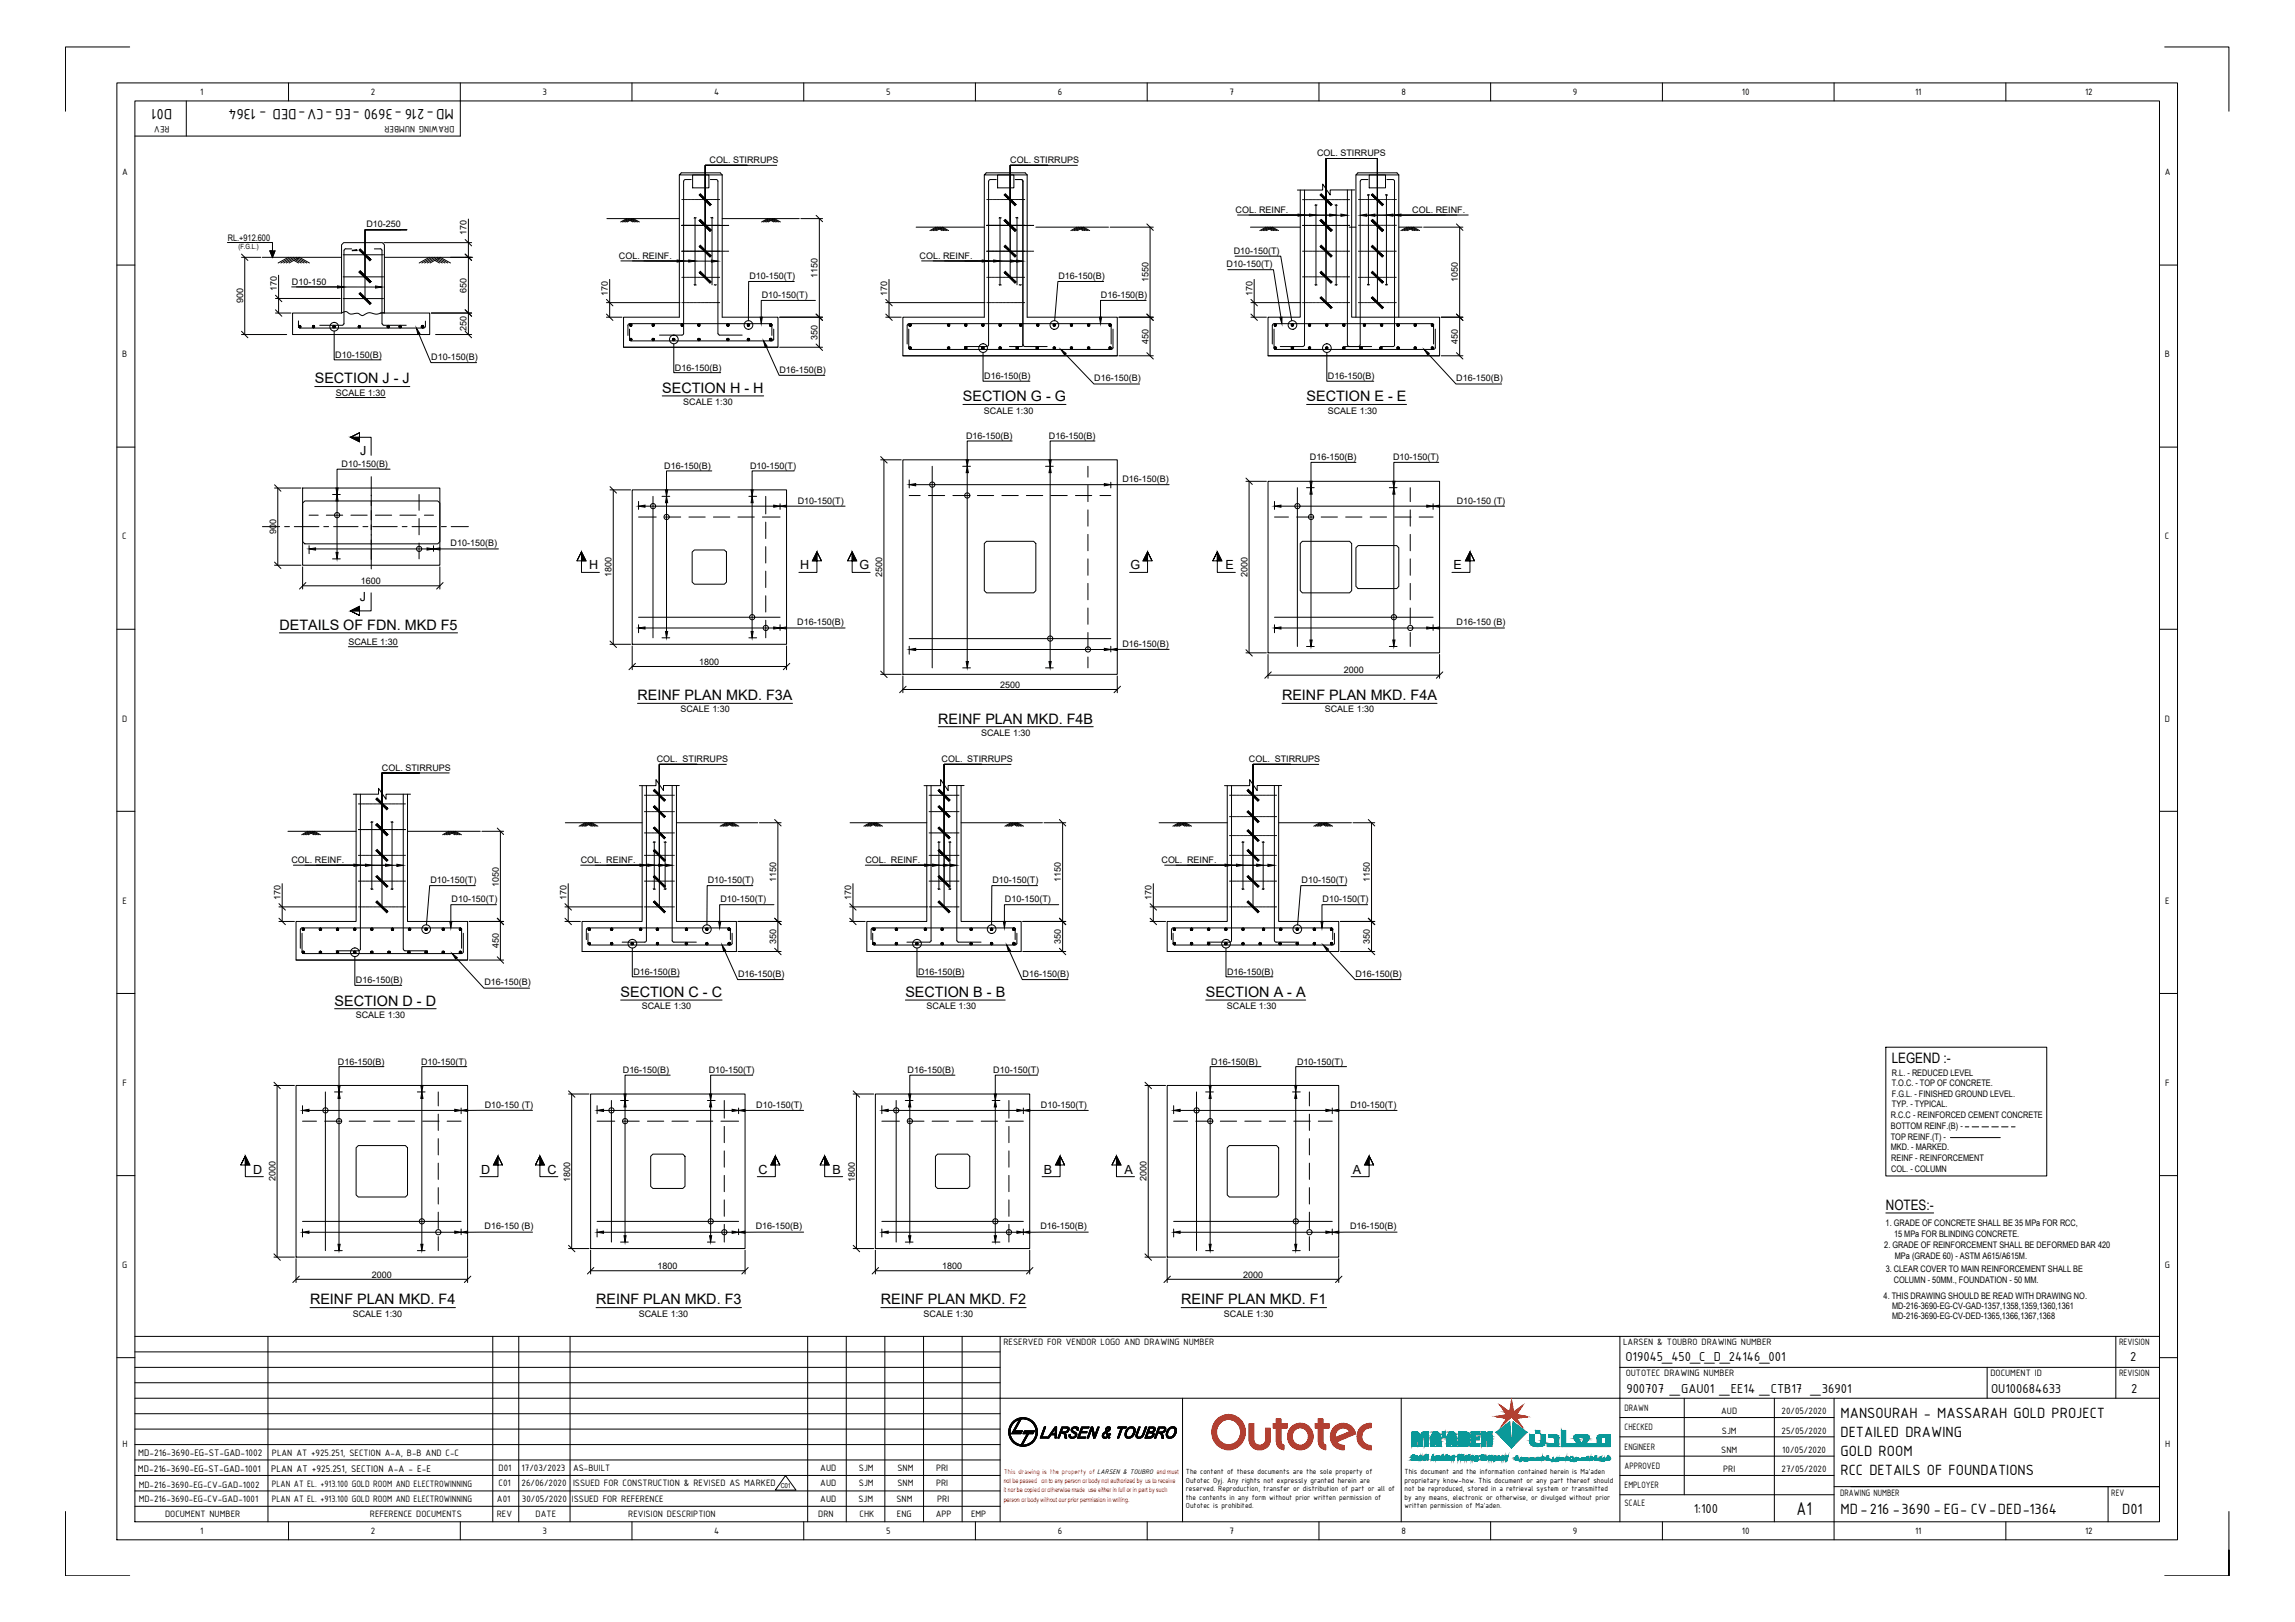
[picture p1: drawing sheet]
<svg xmlns="http://www.w3.org/2000/svg" width="841mm" height="594mm" viewBox="0 0 841 594" stroke-linecap="round" stroke-linejoin="round" font-family="sans-serif">
<defs><g id="words">
<text font-size="7.3" x="658.4" y="554.8">A1</text>
<g font-size="5.9">
<text x="63.1" y="39.8" transform="rotate(-180 63.1 39.8)">D01</text>
<text x="166.3" y="39.8" transform="rotate(-180 166.3 39.8)">MD-216 -3690 -EG -CV-DED - 1364</text>
<text x="674.5" y="519.2">MANSOURAH - MASSARAH GOLD PROJECT</text>
<text x="674.5" y="526.3">DETAILED DRAWING</text>
<text x="674.5" y="533.3">GOLD ROOM</text>
<text x="674.5" y="540.4">RCC DETAILS OF FOUNDATIONS</text>
<text x="674.5" y="554.5">MD-216 -3690 -EG- CV-DED-1364</text>
<text x="777.7" y="554.5">D01</text>
</g>
<g font-size="5.3">
<text x="115.3" y="140.4">SECTION J - J</text>
<text x="242.7" y="143.9">SECTION H - H</text>
<text x="352.9" y="147">SECTION G - G</text>
<text x="478.8" y="147">SECTION E - E</text>
<text x="102.4" y="230.6">DETAILS OF FDN. MKD F5</text>
<text x="233.6" y="256.5">REINF PLAN MKD. F3A</text>
<text x="469.8" y="256.5">REINF PLAN MKD. F4A</text>
<text x="343.8" y="265">REINF PLAN MKD. F4B</text>
<text x="227.4" y="365.2">SECTION C - C</text>
<text x="331.8" y="365.2">SECTION B - B</text>
<text x="441.9" y="365.2">SECTION A - A</text>
<text x="122.6" y="368.3">SECTION D - D</text>
<text x="693.2" y="389.5">LEGEND :-</text>
<text x="691.1" y="443.2">NOTES:-</text>
<text x="113.6" y="477.8">REINF PLAN MKD. F4</text>
<text x="218.4" y="477.8">REINF PLAN MKD. F3</text>
<text x="322.8" y="477.8">REINF PLAN MKD. F2</text>
<text x="432.8" y="477.8">REINF PLAN MKD. F1</text>
</g>
<g font-size="5.1">
<text x="595.7" y="498.4">O19045_450_C_D_24146_001</text>
<text x="780.7" y="498.4">2</text>
<text x="596" y="510.2">900707 _GAU01 _EE14 _CTB17 _36901</text>
<text x="729.6" y="510.2">OU100684633</text>
<text x="781" y="510.2">2</text>
<text x="620.7" y="554.1">1:100</text>
</g>
<g font-size="4.6">
<text x="132" y="166.8">J</text>
<text x="215.9" y="208.5">H</text>
<text x="293.2" y="208.5">H</text>
<text x="314.9" y="208.5">G</text>
<text x="414.3" y="208.5">G</text>
<text x="449.1" y="208.5">E</text>
<text x="532.7" y="208.5">E</text>
<text x="131.8" y="220.1">J</text>
<text x="92.7" y="429.9">D</text>
<text x="176.3" y="429.9">D</text>
<text x="200.7" y="429.9">C</text>
<text x="278" y="429.9">C</text>
<text x="305.1" y="429.9">B</text>
<text x="382.5" y="429.9">B</text>
<text x="412.1" y="429.9">A</text>
<text x="495.7" y="429.9">A</text>
</g>
<g font-size="3.8">
<text x="50.7" y="533.4">MD-216-3690-EG-ST-GAD-1002</text>
<text x="50.5" y="539">MD-216-3690-EG-ST-GAD-1001</text>
<text x="99.4" y="539">PLAN AT +925.251, SECTION A-A - E-E</text>
</g>
<g font-size="3.7">
<text x="73.4" y="34.8">1</text>
<text x="135.9" y="34.8">2</text>
<text x="198.8" y="34.7">3</text>
<text x="261.7" y="34.8">4</text>
<text x="324.7" y="34.7">5</text>
<text x="387.7" y="34.8">6</text>
<text x="450.6" y="34.8">7</text>
<text x="513.5" y="34.8">8</text>
<text x="576.4" y="34.7">9</text>
<text x="638.3" y="34.8">10</text>
<text x="701.8" y="34.8">11</text>
<text x="764.1" y="34.8">12</text>
<text x="62.1" y="46.3" transform="rotate(-180 62.1 46.3)">REV</text>
<text x="166.5" y="46.3" transform="rotate(-180 166.5 46.3)">DRAWING NUMBER</text>
<text x="44.7" y="64.2">A</text>
<text x="793.3" y="64.2">A</text>
<text x="44.8" y="130.9">B</text>
<text x="793.4" y="130.9">B</text>
<text x="44.8" y="197.6">C</text>
<text x="793.4" y="197.6">C</text>
<text x="44.7" y="264.3">D</text>
<text x="793.3" y="264.3">D</text>
<text x="44.9" y="331">E</text>
<text x="793.4" y="331">E</text>
<text x="44.9" y="397.7">F</text>
<text x="793.5" y="397.7">F</text>
<text x="44.8" y="464.4">G</text>
<text x="793.4" y="464.4">G</text>
<text x="367.7" y="492.8">RESERVED FOR VENDOR LOGO AND DRAWING NUMBER</text>
<text x="594.8" y="492.8">LARSEN &amp; TOUBRO DRAWING NUMBER</text>
<text x="776.5" y="492.8">REVISION</text>
<text x="595.7" y="504.1">OUTOTEC DRAWING NUMBER</text>
<text x="729.4" y="504.1">DOCUMENT ID</text>
<text x="776.5" y="504.1">REVISION</text>
<text x="595.3" y="516.8">DRAWN</text>
<text x="630.8" y="518">AUD</text>
<text x="652.9" y="518">20/05/2020</text>
<text x="595.3" y="523.9">CHECKED</text>
<text x="631" y="525.1">SJM</text>
<text x="652.9" y="525.1">25/05/2020</text>
<text x="44.9" y="530.1">H</text>
<text x="99.6" y="533.3">PLAN AT +925.251, SECTION A-A, B-B AND C-C</text>
<text x="595.3" y="531">ENGINEER</text>
<text x="630.8" y="532.1">SNM</text>
<text x="653.1" y="532.1">10/05/2020</text>
<text x="793.4" y="530.1">H</text>
<text x="182.7" y="538.6">D01</text>
<text x="191.2" y="538.6">17/03/2023</text>
<text x="210" y="538.6">AS-BUILT</text>
<text x="300.6" y="538.6">AUD</text>
<text x="314.7" y="538.6">SJM</text>
<text x="328.9" y="538.6">SNM</text>
<text x="343" y="538.6">PRI</text>
<text x="595.3" y="538">APPROVED</text>
<text x="631.5" y="539.2">PRI</text>
<text x="652.9" y="539.2">27/05/2020</text>
<text x="50.8" y="544.9">MD-216-3690-EG-CV-GAD-1002</text>
<text x="99.6" y="544.6">PLAN AT EL. +913.100 GOLD ROOM AND ELECTROWINNING</text>
<text x="182.7" y="544.3">C01</text>
<text x="191.2" y="544.3">26/06/2020</text>
<text x="210" y="544.3">ISSUED FOR CONSTRUCTION &amp; REVISED AS MARKED</text>
<text x="300.6" y="544.3">AUD</text>
<text x="314.7" y="544.3">SJM</text>
<text x="328.9" y="544.3">SNM</text>
<text x="343" y="544.3">PRI</text>
<text x="595.3" y="545.1">EMPLOYER</text>
<text x="50.8" y="550.3">MD-216-3690-EG-CV-GAD-1001</text>
<text x="99.6" y="550.3">PLAN AT EL. +913.100 GOLD ROOM AND ELECTROWINNING</text>
<text x="182.1" y="550.3">A01</text>
<text x="191.2" y="550.3">30/05/2020</text>
<text x="209.5" y="550.3">ISSUED FOR REFERENCE</text>
<text x="300.6" y="550.3">AUD</text>
<text x="314.6" y="550.3">SJM</text>
<text x="328.5" y="550.3">SNM</text>
<text x="343.4" y="550.3">PRI</text>
<text x="595.3" y="551.6">SCALE</text>
<text x="674.3" y="548">DRAWING NUMBER</text>
<text x="773.7" y="548">REV</text>
<text x="60.5" y="555.7">DOCUMENT NUMBER</text>
<text x="135.6" y="555.7">REFERENCE DOCUMENTS</text>
<text x="182" y="555.7">REV</text>
<text x="196.3" y="555.7">DATE</text>
<text x="230.2" y="555.7">REVISION DESCRIPTION</text>
<text x="299.9" y="555.7">DRN</text>
<text x="315" y="555.7">CHK</text>
<text x="328.7" y="555.7">ENG</text>
<text x="342.9" y="555.7">APP</text>
<text x="355.8" y="555.7">EMP</text>
<text x="73.4" y="561.7">1</text>
<text x="135.9" y="561.8">2</text>
<text x="198.8" y="561.7">3</text>
<text x="261.7" y="561.7">4</text>
<text x="324.7" y="561.7">5</text>
<text x="387.7" y="561.8">6</text>
<text x="450.6" y="561.7">7</text>
<text x="513.5" y="561.7">8</text>
<text x="576.4" y="561.9">9</text>
<text x="638.3" y="561.7">10</text>
<text x="701.8" y="561.7">11</text>
<text x="764.1" y="561.8">12</text>
</g>
<g font-size="3.3">
<text x="260" y="59.7">COL. STIRRUPS</text>
<text x="370.2" y="59.7">COL. STIRRUPS</text>
<text x="482.6" y="57.2">COL. STIRRUPS</text>
<text x="134.3" y="83.2">D10-250</text>
<text x="452.8" y="78.1">COL. REINF.</text>
<text x="517.6" y="78.1">COL. REINF.</text>
<text x="83.5" y="88.3">RL.+912.600</text>
<text x="171" y="86.2" transform="rotate(-90 171 86.2)">170</text>
<text x="226.8" y="94.9">COL. REINF.</text>
<text x="337" y="94.9">COL. REINF.</text>
<text x="452.1" y="92.9">D10-150(T)</text>
<text x="299.6" y="101.9" transform="rotate(-90 299.6 101.9)">1150</text>
<text x="449.5" y="97.8">D10-150(T)</text>
<text x="101.5" y="106.7" transform="rotate(-90 101.5 106.7)">170</text>
<text x="107" y="104.4">D10-150</text>
<text x="171" y="107.2" transform="rotate(-90 171 107.2)">650</text>
<text x="274.6" y="102.1">D10-150(T)</text>
<text x="387.8" y="102.1">D16-150(B)</text>
<text x="420.8" y="103.4" transform="rotate(-90 420.8 103.4)">1550</text>
<text x="534.3" y="103.4" transform="rotate(-90 534.3 103.4)">1050</text>
<text x="89.1" y="111.1" transform="rotate(-90 89.1 111.1)">900</text>
<text x="222.8" y="108.3" transform="rotate(-90 222.8 108.3)">170</text>
<text x="279.2" y="109.1">D10-150(T)</text>
<text x="325.1" y="108.3" transform="rotate(-90 325.1 108.3)">170</text>
<text x="403.4" y="109.1">D16-150(B)</text>
<text x="459" y="108.3" transform="rotate(-90 459 108.3)">170</text>
<text x="171" y="121.3" transform="rotate(-90 171 121.3)">250</text>
<text x="299.6" y="124.4" transform="rotate(-90 299.6 124.4)">350</text>
<text x="420.8" y="126" transform="rotate(-90 420.8 126)">450</text>
<text x="534.3" y="126" transform="rotate(-90 534.3 126)">450</text>
<text x="122.9" y="131.1">D10-150(B)</text>
<text x="158.1" y="131.8">D10-150(B)</text>
<text x="247.3" y="135.7">D16-150(B)</text>
<text x="285.7" y="136.5">D16-150(B)</text>
<text x="360.7" y="138.9">D16-150(B)</text>
<text x="401" y="139.7">D16-150(B)</text>
<text x="486.6" y="138.9">D16-150(B)</text>
<text x="533.7" y="139.7">D16-150(B)</text>
<text x="123.1" y="144.9">SCALE 1:30</text>
<text x="250.4" y="148.4">SCALE 1:30</text>
<text x="360.6" y="151.5">SCALE 1:30</text>
<text x="486.6" y="151.5">SCALE 1:30</text>
<text x="354.1" y="160.7">D16-150(B)</text>
<text x="384.4" y="160.7">D16-150(B)</text>
<text x="125.2" y="171.1">D10-150(B)</text>
<text x="243.4" y="171.7">D16-150(B)</text>
<text x="274.9" y="171.7">D10-150(T)</text>
<text x="480" y="168.6">D16-150(B)</text>
<text x="510.5" y="168.6">D10-150(T)</text>
<text x="411.3" y="176.5">D16-150(B)</text>
<text x="292.3" y="184.4">D10-150(T)</text>
<text x="533.9" y="184.4">D10-150 (T)</text>
<text x="101.2" y="195.6" transform="rotate(-90 101.2 195.6)">900</text>
<text x="165.1" y="200.1">D10-150(B)</text>
<text x="132.3" y="213.9">1600</text>
<text x="224.1" y="211.5" transform="rotate(-90 224.1 211.5)">1800</text>
<text x="323.3" y="211.3" transform="rotate(-90 323.3 211.3)">2500</text>
<text x="457.1" y="211.3" transform="rotate(-90 457.1 211.3)">2000</text>
<text x="292.2" y="229">D16-150(B)</text>
<text x="533.8" y="229">D16-150 (B)</text>
<text x="127.7" y="236.2">SCALE 1:30</text>
<text x="411.3" y="236.9">D16-150(B)</text>
<text x="256.2" y="243.5">1800</text>
<text x="366.5" y="251.9">2500</text>
<text x="492.5" y="246.6">2000</text>
<text x="249.3" y="260.9">SCALE 1:30</text>
<text x="485.5" y="260.9">SCALE 1:30</text>
<text x="359.5" y="269.4">SCALE 1:30</text>
<text x="240.7" y="279.1">COL. STIRRUPS</text>
<text x="345" y="279.1">COL. STIRRUPS</text>
<text x="457.7" y="279.1">COL. STIRRUPS</text>
<text x="140" y="282.2">COL. STIRRUPS</text>
<text x="106.8" y="316.2">COL. REINF.</text>
<text x="212.8" y="316.2">COL. REINF.</text>
<text x="317.1" y="316.2">COL. REINF.</text>
<text x="425.6" y="316.2">COL. REINF.</text>
<text x="157.7" y="323.4">D10-150(T)</text>
<text x="259.4" y="323.4">D10-150(T)</text>
<text x="284.4" y="323.2" transform="rotate(-90 284.4 323.2)">1150</text>
<text x="363.7" y="323.4">D10-150(T)</text>
<text x="388.8" y="323.2" transform="rotate(-90 388.8 323.2)">1150</text>
<text x="477" y="323.4">D10-150(T)</text>
<text x="502" y="323.2" transform="rotate(-90 502 323.2)">1150</text>
<text x="102.8" y="329.6" transform="rotate(-90 102.8 329.6)">170</text>
<text x="182.8" y="324.8" transform="rotate(-90 182.8 324.8)">1050</text>
<text x="207.6" y="329.6" transform="rotate(-90 207.6 329.6)">170</text>
<text x="311.9" y="329.6" transform="rotate(-90 311.9 329.6)">170</text>
<text x="422" y="329.6" transform="rotate(-90 422 329.6)">170</text>
<text x="165.5" y="330.4">D10-150(T)</text>
<text x="264" y="330.4">D10-150(T)</text>
<text x="368.3" y="330.4">D10-150(T)</text>
<text x="484.7" y="330.4">D10-150(T)</text>
<text x="182.8" y="347.2" transform="rotate(-90 182.8 347.2)">450</text>
<text x="284.4" y="345.7" transform="rotate(-90 284.4 345.7)">350</text>
<text x="388.8" y="345.7" transform="rotate(-90 388.8 345.7)">350</text>
<text x="502" y="345.7" transform="rotate(-90 502 345.7)">350</text>
<text x="232.1" y="357.1">D16-150(B)</text>
<text x="270.5" y="357.8">D16-150(B)</text>
<text x="336.5" y="357.1">D16-150(B)</text>
<text x="374.8" y="357.8">D16-150(B)</text>
<text x="449.7" y="357.1">D16-150(B)</text>
<text x="496.7" y="357.8">D16-150(B)</text>
<text x="130.5" y="360.2">D16-150(B)</text>
<text x="177.5" y="360.9">D16-150(B)</text>
<text x="235.2" y="369.7">SCALE 1:30</text>
<text x="339.5" y="369.7">SCALE 1:30</text>
<text x="449.6" y="369.7">SCALE 1:30</text>
<text x="130.4" y="372.8">SCALE 1:30</text>
<text x="123.9" y="389.9">D16-150(B)</text>
<text x="154.3" y="389.9">D10-150(T)</text>
<text x="443.9" y="389.9">D16-150(B)</text>
<text x="475.3" y="389.9">D10-150(T)</text>
<text x="228.2" y="393">D16-150(B)</text>
<text x="259.7" y="393">D10-150(T)</text>
<text x="332.6" y="393">D16-150(B)</text>
<text x="364" y="393">D10-150(T)</text>
<text x="693.3" y="394">R.L. - REDUCED LEVEL</text>
<text x="693.2" y="397.9">T.O.C. - TOP OF CONCRETE.</text>
<text x="693.3" y="401.9">F.G.L. - FINISHED GROUND LEVEL.</text>
<text x="177.7" y="405.7">D10-150 (T)</text>
<text x="277.1" y="405.7">D10-150(T)</text>
<text x="381.5" y="405.7">D10-150(T)</text>
<text x="494.9" y="405.7">D10-150(T)</text>
<text x="693.3" y="405.5">TYP. - TYPICAL.</text>
<text x="692.9" y="413.5">BOTTOM REINF.(B) -</text>
<text x="692.9" y="409.5">R.C.C - REINFORCED CEMENT CONCRETE</text>
<text x="692.9" y="417.4">TOP REINF.(T) -</text>
<text x="692.9" y="421.2">MKD. - MARKED.</text>
<text x="693" y="425.2">REINF - REINFORCEMENT</text>
<text x="693" y="429.1">COL. - COLUMN</text>
<text x="100.9" y="432.6" transform="rotate(-90 100.9 432.6)">2000</text>
<text x="208.9" y="432.8" transform="rotate(-90 208.9 432.8)">1800</text>
<text x="313.2" y="432.8" transform="rotate(-90 313.2 432.8)">1800</text>
<text x="420.1" y="432.6" transform="rotate(-90 420.1 432.6)">2000</text>
<text x="691" y="449">1. GRADE OF CONCRETE SHALL BE 35 MPa FOR RCC,</text>
<text x="177.6" y="450.3">D16-150 (B)</text>
<text x="277" y="450.3">D16-150(B)</text>
<text x="381.3" y="450.3">D16-150(B)</text>
<text x="494.7" y="450.3">D16-150(B)</text>
<text x="694.1" y="452.9">15 MPa FOR BLINDING CONCRETE.</text>
<text x="690.5" y="457.2">2. GRADE OF REINFORCEMENT SHALL BE DEFORMED BAR 420</text>
<text x="694.4" y="461.1">MPa (GRADE 60) - ASTM A615/A615M.</text>
<text x="136.3" y="468">2000</text>
<text x="241" y="464.8">1800</text>
<text x="345.3" y="464.8">1800</text>
<text x="455.5" y="468">2000</text>
<text x="691" y="466">3. CLEAR COVER TO MAIN REINFORCEMENT SHALL BE</text>
<text x="694" y="469.9">COLUMN - 50MM., FOUNDATION - 50 MM.</text>
<text x="690.3" y="475.7">4. THIS DRAWING SHOULD BE READ WITH DRAWING NO.</text>
<text x="693.4" y="479.6">MD-216-3690-EG-CV-GAD-1357,1358,1359,1360,1361</text>
<text x="129.3" y="482.2">SCALE 1:30</text>
<text x="234.1" y="482.2">SCALE 1:30</text>
<text x="338.4" y="482.2">SCALE 1:30</text>
<text x="448.5" y="482.2">SCALE 1:30</text>
<text x="693.4" y="483.1">MD-216-3690-EG-CV-DED-1365,1366,1367,1368</text>
</g>
<g font-size="2.9">
<text x="434.6" y="539.9">The content of these documents are the sole property of</text>
<text x="514.7" y="539.9">This document and the information contained herein is Ma'aden</text>
<text x="434.6" y="543.1">Outotec Oyj. Any rights not expressly granted herein are</text>
<text x="514.7" y="543.1">proprietary know-how. This document or any part thereof should</text>
<text x="434.6" y="546.2">reserved. Reproduction, transfer or distribution of part or all of</text>
<text x="434.6" y="549.4">the contents in any form without prior written permission of</text>
<text x="514.7" y="546.2">not be reproduced, stored in a retrieval system or transmitted</text>
<text x="514.7" y="549.4">by any means, electronic or otherwise, or divulged without prior</text>
<text x="434.6" y="552.5">Outotec is prohibited.</text>
<text x="514.7" y="552.5">written permission of Ma'aden.</text>
</g>
<text font-size="2.6" x="87.4" y="91.2">(F.G.L.)</text>
<text font-size="2.6" fill="#f00" x="367.9" y="539.7">This drawing is the property of LARSEN &amp; TOUBRO and must</text>
<text font-size="2.5" x="286.1" y="544.9">C01</text>
<g font-size="2.4" fill="#f00">
<text x="367.8" y="543.2">not be passed on to any person or body not authorized by us to receive</text>
<text x="367.8" y="546.5">it nor be copied or otherwise made use either in full or in part by such</text>
<text x="367.8" y="550">person or body without our prior permission in writing.</text>
</g>
</g></defs>
<!-- layer: CI-NEWLINES -->
<g fill="none" stroke="#000" stroke-width=".37">
<path d="M248.9 64.1v52.1h-20.4v11h56.6v-11h-20.4v-52.1M253.8 64.1h6v4.7h-6zM360.7 64.1v52.1h-29.8v14.1h78.5v-14.1h-33v-52.1M365.6 64.1h5.9v4.7h-5.9zM495.3 69.6v46.6h32.2v14.1h-62.8v-14.1h11.8v-46.6M496.9 64.1v52.1M501.8 64.1h5.9v4.7h-5.9zM512.6 64.1v52.1M139.3 114.7h18.2v7.8h-50.3v-7.8h18v-25l.7-.8h14.2l.8 .8v25M228.5 127.2h56.6M330.9 130.3h78.5M464.7 130.3h62.8"/>
<path d="M110.9 178.7h50.3v28.3h-50.3zM231.7 179.4h56.5v56.6h-56.5zM330.9 168.4h78.5v78.6h-78.5zM464.7 176.3h62.8v62.8h-62.8zM110.9 184.2l.8-.7h48.7l.8 .7v14.2l-.8 .8h-48.7l-.8-.8zM360.7 199.1l.8-.8h17.3l.8 .8v17.2l-.8 .8h-17.3l-.8-.8zM477.3 198.3h17.3l.7 .8v17.2l-.7 .8h-17.3l-.8-.8v-17.2zM253.6 202.2l.9-.8h11l.7 .8v11l-.7 .8h-11l-.9-.8zM496.9 200.6l.8-.8h14.1l.8 .8v14.2l-.8 .8h-14.1l-.8-.8zM130.5 290.9v46.6h-22v14.1h62.9v-14.1h-22.1v-46.6M247.9 287.7v49.8h22v11h-56.6v-11h22v-49.7M352.2 287.7v49.8h22v11h-56.5v-11h21.9v-49.7"/>
<path d="M468.6 287.7v49.8h22v11h-62.9v-11h22v-49.7M108.5 351.6h62.9M213.3 348.5h56.6M317.7 348.5h56.5M427.7 348.5h62.9M108.5 397.6h62.9v62.8h-62.9zM427.7 397.6h62.9v62.8h-62.9zM216.4 400.7h56.6v56.6h-56.6zM320.8 400.7h56.5v56.6h-56.5zM450.5 419.6h17.3l.8 .8v17.3l-.8 .7h-17.3l-.8-.7v-17.3zM130.5 420.4l.8-.8h17.3l.7 .8v17.3l-.7 .7h-17.3l-.8-.7zM238.4 423.5l.9-.8h10.9l.8 .8v11l-.8 .8h-10.9l-.9-.8z"/>
<path d="M343.6 422.7h11l.8 .8v11l-.8 .8h-11l-.8-.8v-11z"/>
</g>
<!-- layer: CI-DIM -->
<g fill="none" stroke="#000" stroke-width=".37">
<path d="M249.7 63.3h14.2l.8 .8h-15.8zM361.4 63.3h14.3l.7 .8h-15.7zM453.5 78.8h22.2M457.7 78.8h33.7M496.4 69.6h-8.9v1.8l-2.8-4v2.2h-9.3M497.6 63.3h14.3l.7 .8h-15.7zM538 78.8h-37.2M88.5 94.2h7.1M89.7 94.2v28.3M140.7 88.9h32.1M165.1 94.2h7.7M171.6 80.2v42.3"/>
<path d="M227.5 95.6h33.2M293.5 80.1h7.9M300.3 80.1v47.1M337.7 95.6h22.2M342 95.6h30.5M406.8 83.2h15.8M421.5 83.2v47.1M449.9 98.8h16.8l2.7 17.4M521.7 83.2h14.4M534.9 83.2v47.1M101 114.7h5.6M101 109.3h23.7"/>
<path d="M102.1 100.8v13.9M106.9 105.1h30.7M158.1 114.7h14.7M222.2 116.2h5.8M222.2 110.8h27M223.4 102.3v13.9M285.7 116.2h15.7M298.8 110h-19.8v6.2M324.6 116.2h5.7M324.6 110.8h36.4M325.8 102.3v13.9M410 116.2h12.6"/>
<path d="M420 110h-16.7v6.2M458.4 116.2h5.7M458.4 110.8h18.3M459.6 102.3v13.9M528.1 116.2h8M88.5 122.5h16.6M153.5 122.3l4.4 10.5h16.8M159.6 122.5h13.2M280.8 127l4.7 10.5h16.7M285.7 127.2h15.7M390.4 129.7l10.5 10.9h16.7M410 130.3h12.6"/>
<path d="M523.5 129.7l10.1 10.9h16.7M528.1 130.3h8M100.6 178.7h9.7M101.8 178.7v28.3M142.9 171.8h-19.4v6.9M223.5 179.4h7.6M224.7 179.4v56.6M260.8 172.5h-16.6v6.9M291 172.5h-15.4v6.9M322.7 168.4h7.6M323.9 168.4v78.6M333.2 175.8v2.9"/>
<path d="M335.6 177.5h69.1M352.8 170.8h2.8M354.4 173.1v69.2M370.9 161.5h-16.5v6.9M383.1 170.8h2.9M384.8 173.1v69.2M401.3 161.5h-16.5v6.9M407.1 177.5h21.3M407.1 176.6v2.1M456.6 176.3h7.5M457.7 176.3v62.8M478.8 178.6h2.8"/>
<path d="M496.9 169.3h-16.5v7M509.1 178.6h2.9M527.2 169.3h-16.4v7M113.3 199.9v2.9M121.9 181.1h2.8M123.5 183.5v18.8M158.9 199.9v2M234 183.7v2.9M236.4 185.4h47.1M242.6 181.8h2.8M244.2 184.1v47.2M274.4 181.8h2.9"/>
<path d="M275.6 184.1v47.2M285.9 184.5v2.1M288.2 185.4h21.5M467 183.7v2.9M469.4 185.4h53.4M480.4 181v53.4M510.8 181v53.4M525.2 184.5v2.1M527.5 185.4h23.8M100.6 207h9.7M110.9 207.6v8.1M110.9 214.6h50.3"/>
<path d="M115.6 201.1h40.9M121.9 204.7h2.8M161.2 201.1h21.5M161.2 207.6v8.1M223.5 236h7.6M231.7 236.6v8.7M234 228.8v2.9M236.4 230h47.1M242.6 233.6h2.8M274.4 233.6h2.9M285.9 228.8v2.1M288.2 230h21.5"/>
<path d="M288.2 236.6v8.7M333.2 236.7v2.9M335.6 237.9h69.1M407.1 236.7v2.1M409.4 237.8h19M456.6 239.1h7.5M464.7 239.7v8.7M467 228.8v2.9M469.4 230h53.4M478.8 236.8h2.8M509.1 236.8h2.9M525.2 228.8v2.1"/>
<path d="M527.5 230h23.8M527.5 239.7v8.7M231.7 244.1h56.5M322.7 247h7.6M330.9 247.6v6.1M330.9 252.5h78.5M352.8 244.6h2.8M383.1 244.6h2.9M409.4 247.6v6.1M464.7 247.3h62.8M129.5 290.9h9.2v-2.2l2.8 4v-1.8h8.9M248.9 287.7h-5.8v1.9l-2.7-4v2.2h-6.1"/>
<path d="M353.3 287.7h-5.8v1.9l-2.8-4v2.2h-6.1M469.7 287.7h-9v1.9l-2.8-4v2.2h-9.2M107.5 316.9h37.9M115.9 316.9h18M123.3 316.9h18M176.6 304.5h8M183.4 304.5v47.1M212.8 316.9h31.2M229.7 316.9h11.7M278.3 301.3h7.9M285.1 301.3v47.2M317.1 316.9h31.2"/>
<path d="M334.1 316.9h11.6M382.6 301.3h8M389.4 301.3v47.2M426.8 316.9h37.8M435.2 316.9h17.9M442.6 316.9h17.9M495.8 301.3h8M502.6 301.3v47.2M102.2 337.5h5.7M102.2 332.2h28.6M103.4 323.7v13.8M171.9 337.5h12.7"/>
<path d="M181.9 331.4h-16.7v6.1M207 337.5h5.7M207 332.2h28.6M208.2 323.7v13.8M270.5 337.5h15.7M283.6 331.4h-19.9v6.1M311.4 337.5h5.7M311.4 332.2h28.5M312.6 323.7v13.8M374.8 337.5h15.8M388 331.4h-19.9v6.1M421.5 337.5h5.6"/>
<path d="M421.5 332.2h28.5M422.6 323.7v13.8M491.2 337.5h12.6M501.2 331.4h-16.8v6.1M167.3 351l10.1 10.9h16.7M171.9 351.6h12.7M265.6 348.3l4.7 10.5h16.7M270.5 348.5h15.7M369.9 348.3l4.7 10.5h16.8M374.8 348.5h15.8M486.5 347.9l10.1 10.9h16.7M491.2 348.5h12.6"/>
<path d="M100.4 397.6h7.5M101.5 397.6v62.8M122.6 399.9h2.8M140.7 390.7h-16.5v6.9M152.9 399.9h2.9M171.1 390.7h-16.5v6.9M245.6 393.8h-16.5v6.9M275.8 393.8h-15.4v6.9M350 393.8h-16.6v6.9M380.2 393.8h-15.5v6.9M419.6 397.6h7.5M420.8 397.6v62.8"/>
<path d="M441.8 399.9h2.9M462.1 390.7h-18.6v6.9M473.7 399.9h2.8M493.5 390.7h-18.7v6.9M110.9 405v2.9M113.2 406.7h53.5M124.2 402.3v53.4M154.6 402.3v53.4M169 405.8v2.1M195.1 406.7h-23.7M208.4 400.7h7.4M209.5 400.7v56.6"/>
<path d="M218.8 405v2.9M221.2 406.7h47.1M227.4 403.1h2.8M229.1 405.4v47.2M259.2 403.1h2.9M260.4 405.4v47.2M270.7 405.8v2.1M273 406.7h21.5M312.7 400.7h7.5M313.8 400.7v56.6M323.2 405v2.9M325.5 406.7h47.1"/>
<path d="M331.8 403.1h2.8M333.4 405.4v47.2M363.6 403.1h2.8M364.7 405.4v47.2M375 405.8v2.1M377.3 406.7h21.5M430.1 405v2.9M432.5 406.7h53.4M443.5 402.3v53.4M474.8 402.3v53.4M488.2 405.8v2.1M490.6 406.7h21.4"/>
<path d="M110.9 450.1v3M113.2 451.3h53.5M122.6 458.1h2.8M152.9 458.1h2.9M169 450.1v2.1M195.1 451.3h-23.7M208.4 457.3h7.4M216.4 457.9v8.7M218.8 450.1v3M221.2 451.3h47.1M227.4 454.9h2.8M259.2 454.9h2.9"/>
<path d="M270.7 450.1v2.1M273 457.9v8.7M294.5 451.3h-21.5M312.7 457.3h7.5M320.8 457.9v8.7M323.2 450.1v3M325.5 451.3h47.1M331.8 454.9h2.8M363.6 454.9h2.8M375 450.1v2.1M377.3 457.9v8.7M398.8 451.3h-21.5"/>
<path d="M430.1 450.1v3M432.5 451.3h53.4M441.8 458.1h2.9M473.7 458.1h2.8M488.2 450.1v2.1M512 451.3h-21.4M100.4 460.4h7.5M108.5 468.6h62.9M108.5 461v8.7M171.4 461v8.7M216.4 465.4h56.6M320.8 465.4h56.5"/>
<path d="M419.6 460.4h7.5M427.7 461v8.7M427.7 468.6h62.9M490.6 461v8.7"/>
</g>
<!-- layer: 0 -->
<g fill="none" stroke="#000" stroke-width=".37">
<path d="M491.1 58.1h13.7v15.1M496.6 58.1h8.2v52.7M496.6 58.1h8.2v43.5M496.6 58.1h8.2v33.9M496.6 58.1h8.2v24.5M499.7 58.1h-13.8v52.7M499.7 58.1h-13.8v43.4M499.7 58.1h-13.8v33.9M499.7 58.1h-13.8v24.5M502.7 58.1h-16.8v15M249.9 73.1h.2M250.3 73.1h.1"/>
<path d="M250.5 66.4v55.7l-.6 .6h-8.2M250.6 73.1h.2M251 73.1h.2M251.1 65.8h2.2M251.2 65.8l-.6 .6M251.4 73.1h.2M251.7 73.1h.2M252.1 73.1h.2M252.5 73.1h.2M252.8 73.1h.2M253.2 73.1h.2M253.6 73.1h.2"/>
<path d="M253.9 73.1h.3M254.3 73.1h.2M254.7 73.1h.2M255 73.1h.3M255.4 73.1h.2M255.8 73.1h.2M256.2 73.1h.2M256.5 73.1h.2M256.9 73.1h.2M257.3 73.1h.2M257.7 73.1h.1M258 73.1h.2"/>
<path d="M258.4 73.1h.2M258.8 73.1h.1M259.1 73.1h.2M259.5 73.1h.2M259.9 73.1h.1M260.3 73.1h.1M260.3 65.8h2.4l.4 .6M260.6 73.1h.2M261 73.1h.1M261.4 73.1h.1M261.7 73.1h.2M262.1 73.1h.2"/>
<path d="M262.5 73.1h.1M262.8 73.1h.2M263.1 66.4v55.7l.6 .6h8.3M263.2 73.1h.2M263.6 73.1h.1M273.8 60.6h-15.4v40.9M273.8 60.6h-15.4v31.4M273.8 60.6h-15.4v22M284.6 60.6h-26.2v12.5M299.1 78.9l2.3 2.3M361.6 73.1h.3M362 73.1h.2"/>
<path d="M362.3 66.4v59.9M362.4 73.1h.2M362.8 73.1h.2M363.1 73.1h.2M363.5 73.1h.2M363.9 73.1h.2M364.2 73.1h.2M364.6 73.1h.2M365 73.1h.2M365.1 65.8h-2.4l-.4 .6M365.4 73.1h.1M365.7 73.1h.2"/>
<path d="M366.1 73.1h.2M366.5 73.1h.1M366.8 73.1h.2M367.2 73.1h.2M367.6 73.1h.1M367.9 73.1h.2M368.3 73.1h.2M368.7 73.1h.2M369 73.1h.2M369.4 73.1h.2M369.8 73.1h.2M370.1 73.1h.2"/>
<path d="M370.5 73.1h.2M370.9 73.1h.2M371.2 73.1h.3M371.6 73.1h.2M372 73.1h.2M372.1 65.8h2.4l.3 .6M372.4 73.1h.2M372.7 73.1h.2M373.1 73.1h.2M373.5 73.1h.2M373.8 73.1h.2M374.2 73.1h.2"/>
<path d="M374.6 73.1h.2M374.8 66.4v59.9M375 73.1h.1M375.3 73.1h.2M383.9 60.6h-13.7v40.9M383.9 60.6h-13.7v31.4M383.9 60.6h-13.7v22M394.8 60.6h-24.6v12.5M477.3 73.1h.2M477.7 73.1h.2M478.1 69.6v56.7M478.1 73.1h.2"/>
<path d="M478.5 73.1h.1M478.8 73.1h.2M479.2 73.1h.2M479.6 73.1h.1M479.9 73.1h.2M480.3 73.1h.2M480.7 73.1h.2M481.1 73.1h.1M481.4 73.1h.2M481.8 73.1h.2M482.2 73.1h.1M482.5 73.1h.2"/>
<path d="M482.9 73.1h.2M483.3 73.1h.1M483.6 73.1h.2M484 73.1h.2M484.4 73.1h.2M484.7 73.1h.2M485.1 73.1h.2M485.5 73.1h.2M485.8 73.1h.3M486.2 73.1h.2M486.6 73.1h.2M486.9 73.1h.3"/>
<path d="M487.3 73.1h.2M487.7 73.1h.2M488.1 73.1h.2M488.4 73.1h.2M488.8 73.1h.2M489.2 73.1h.2M489.5 73.1h.2M489.9 73.1h.2M490.3 73.1h.2M490.7 73.1h.1M491 73.1h.2M491.4 73.1h.2"/>
<path d="M491.8 73.1h.1M492.2 73.1h.1M492.5 73.1h.2M492.9 73.1h.1M493.3 73.1h.1M493.6 73.1h.2M493.8 69.6v56.7M494 73.1h.2M494.4 73.1h.2M497.9 73.1h.1M498.2 73.1h.2M498.5 66.4v59.9"/>
<path d="M498.6 73.1h.2M499 73.1h.1M499.3 73.1h.2M499.7 73.1h.2M500.1 73.1h.1M500.5 73.1h.1M500.8 73.1h.2M501.2 73.1h.1M501.3 65.8h-2.4l-.4 .6M501.6 73.1h.1M501.9 73.1h.2M502.3 73.1h.2"/>
<path d="M502.7 73.1h.1M503 73.1h.2M503.4 73.1h.2M503.8 73.1h.2M504.1 73.1h.2M504.5 73.1h.2M504.9 73.1h.2M505.2 73.1h.2M505.6 73.1h.2M506 73.1h.2M506.3 73.1h.2M506.7 73.1h.2"/>
<path d="M507.1 73.1h.2M507.4 73.1h.2M507.8 73.1h.2M508.2 73.1h.2M508.2 65.8h2.5l.3 .6M508.6 73.1h.1M508.9 73.1h.2M509.3 73.1h.2M509.7 73.1h.1M510.1 73.1h.1M510.4 73.1h.2M510.8 73.1h.1"/>
<path d="M511 66.4v59.9M511.2 73.1h.1M511.5 73.1h.2M83.3 88.8h16.6v5.4v-2.3h-1l1 2.3 .9-2.3M88.5 93.1l2.3 2.3M96.1 94.2h29.1M105.7 94.2l-3.8 2.1M105.9 96.3l3.8-2.1 3.7 2.1M106.7 94.2l-3.8 2.1M107.7 94.2l-3.7 2.1M107.7 95.3l1.7 1M108.2 95.1l2.2 1.2"/>
<path d="M108.7 94.2l-3.8 2.1M108.7 94.8l2.7 1.5M109.2 94.5l3.2 1.8M125.8 93.3h14.7M128.8 91.2h-2.3l-.4 .5v26.8M137.2 91.2h2.4l.4 .5v26.8M140.9 94.2h32.3M146.9 84.2h-13.1v9.1M157.3 94.2l-3.7 2.1M157.6 96.3l3.7-2.1 3.8 2.1M158.4 94.2l-3.8 2.1M159.3 94.2l-3.7 2.1"/>
<path d="M159.3 95.3l1.8 1M159.8 95.1l2.3 1.2M160.3 94.2l-3.7 2.1M160.3 94.8l2.8 1.5M160.9 94.5l3.2 1.8M170.5 93.1l2.3 2.3M170.5 87.7l2.3 2.4M222.4 80.1h26.5M229.7 80.1l-2.3 1.2M229.8 81.3l2.3-1.2 2.2 1.2M230.3 80.1l-2.3 1.2M230.9 80.1l-2.3 1.2"/>
<path d="M230.9 80.7l1 .6M231.2 80.6l1.3 .7M231.5 80.1l-2.3 1.2M231.5 80.4l1.6 .9M231.8 80.2l1.9 1.1M249.8 92h.2M250.2 92h.2M250.4 82.5l-.6 .1M250.6 92h.2M250.8 82.5l-.2 .1M250.9 92h.2M251.2 82.5l-.3 .1"/>
<path d="M251.3 92h.2M251.7 92h.2M251.9 82.5l-.6 .1M252 92h.3M252.3 82.5l-.3 .1M252.4 92h.2M252.7 82.5l-.3 .1M252.8 92h.2M253 82.5l-.2 .1M253.1 92h.3M253.4 82.5l-.3 .1M253.5 92h.3"/>
<path d="M253.8 82.5l-.3 .1M253.9 92h.2M254.2 92h.3M254.5 82.5l-.6 .1M254.6 92h.3M254.9 82.5l-.3 .1M255 92h.2M255.3 82.5l-.3 .1M255.4 92h.2M255.7 92h.3M256 82.5l-.6 .1M256.1 92h.3"/>
<path d="M256.4 82.5l-.3 .1M256.5 92h.2M256.7 82.5l-.2 .1M256.9 92h.2M257.1 82.5l-.2 .1M257.2 92h.3M257.5 82.5l-.3 .1M257.6 92h.2M257.8 82.5l-.2 .1M258 92h.2M258.3 92h.3M258.6 82.5l-.6 .1"/>
<path d="M258.7 92h.2M258.9 82.5l-.2 .1M259.1 92h.2M259.3 82.5l-.2 .1M259.4 92h.3M259.8 92h.2M260 82.5l-.6 .1M260.2 92h.2M260.4 82.5l-.2 .1M260.5 92h.3M260.8 82.5l-.3 .1M260.9 92h.2"/>
<path d="M261.1 82.5l-.2 .1M261.3 92h.2M261.5 82.5l-.2 .1M261.6 92h.3M261.9 82.5l-.3 .1M262 92h.2M262.3 82.5l-.3 .1M262.4 92h.2M262.6 82.5l-.2 .1M262.7 92h.3M263 82.5l-.3 .1M263.1 92h.3"/>
<path d="M263.4 82.5l-.3 .1M263.5 92h.2M263.7 82.5l-.2 .1M263.8 92h.3M263.8 82.6h.3M264.2 92h.2M264.2 82.6h.2M264.6 92h.2M264.6 82.6h.2M264.7 80.1h28.2M265 92h.2M265 82.6h.2"/>
<path d="M265.3 92h.2M265.3 82.6h.2M265.7 92h.2M265.7 82.6h.2M266.1 92h.2M266.1 82.6h.2M266.5 92h.1M266.5 82.6h.1M266.8 92h.2M266.8 82.6h.2M281.3 80.1l-2.2 1.2M281.5 81.3l2.2-1.2 2.3 1.2"/>
<path d="M281.9 80.1l-2.2 1.2M282.5 80.1l-2.2 1.2M282.5 80.7l1.1 .6M282.9 80.6l1.3 .7M283.2 80.1l-2.3 1.2M283.2 80.4l1.6 .9M283.4 80.2l2 1.1M335.7 83.2h25M343 83.2l-2.2 1.3M343.2 84.5l2.2-1.3 2.2 1.3M343.6 83.2l-2.2 1.3M344.2 83.2l-2.2 1.3"/>
<path d="M344.2 83.9l1.1 .6M344.5 83.7l1.3 .8M344.8 83.2l-2.3 1.3M344.8 83.5l1.6 1M345.1 83.4l1.9 1.1M361.6 92h.2M361.9 82.5l-.3 .1M362 92h.2M362.2 82.5l-.2 .1M362.3 92h.3M362.6 82.5l-.3 .1M362.7 92h.3"/>
<path d="M363 82.5l-.3 .1M363.1 92h.2M363.4 92h.3M363.7 82.5l-.6 .1M363.8 92h.3M364.1 82.5l-.3 .1M364.2 92h.2M364.4 82.5l-.2 .1M364.6 92h.2M364.9 92h.3M365.2 82.5l-.6 .1M365.3 92h.2"/>
<path d="M365.5 82.5l-.2 .1M365.7 92h.2M365.9 82.5l-.2 .1M366 92h.3M366.3 82.5l-.3 .1M366.4 92h.2M366.6 82.5l-.2 .1M366.8 92h.2M367 82.5l-.2 .1M367.1 92h.3M367.5 92h.2M367.7 82.5l-.6 .1"/>
<path d="M367.9 92h.2M368.1 82.5l-.2 .1M368.2 92h.3M368.5 82.5l-.3 .1M368.6 92h.2M369 92h.2M369.2 82.5l-.6 .1M369.3 92h.3M369.6 82.5l-.3 .1M369.7 92h.2M370 82.5l-.3 .1M370.1 92h.2"/>
<path d="M370.3 82.5l-.2 .1M370.4 92h.3M370.7 82.5l-.3 .1M370.8 92h.3M371.1 82.5l-.3 .1M371.2 92h.2M371.5 92h.3M371.8 82.5l-.6 .1M371.9 92h.3M372.2 82.5l-.3 .1M372.3 92h.3M372.6 82.5l-.3 .1"/>
<path d="M372.7 92h.2M373 92h.3M373.3 82.5l-.6 .1M373.4 92h.3M373.7 82.5l-.3 .1M373.8 92h.2M374 82.5l-.2 .1M374.2 92h.2M374.5 92h.3M374.8 82.5l-.6 .1M374.9 92h.2M375.1 82.5l-.2 .1"/>
<path d="M375.3 92h.2M375.5 82.5l-.2 .1M375.7 92h.1M375.7 82.6h.1M376 92h.2M376 82.6h.2M376.4 92h.1M376.4 82.6h.1M376.8 92h.1M376.8 82.6h.1M377.1 92h.2M377.1 82.6h.2"/>
<path d="M377.5 92h.2M377.5 82.6h.2M377.9 92h.1M377.9 82.6h.1M378.2 92h.2M378.2 82.6h.2M378.6 92h.2M378.6 82.6h.2M379.6 83.2h26.6M394.7 83.2l-2.3 1.3M394.8 84.5l2.3-1.3 2.2 1.3M395.3 83.2l-2.2 1.3"/>
<path d="M395.9 83.2l-2.3 1.3M395.9 83.9l1 .6M396.2 83.7l1.3 .8M396.5 83.2l-2.3 1.3M396.5 83.5l1.6 1M396.8 83.4l1.9 1.1M420.3 82l2.3 2.4M452.6 93.8h16.7l4.1 23.7M458.2 83.2h18.3M463.9 83.2l-2.2 1.3M464.1 84.5l2.2-1.3 2.2 1.3M464.5 83.2l-2.2 1.3"/>
<path d="M465.1 83.2l-2.2 1.3M465.1 83.9l1.1 .6M465.4 83.7l1.4 .8M465.7 83.2l-2.2 1.3M465.7 83.5l1.6 1M466 83.4l1.9 1.1M477.3 92h.2M477.3 82.6h.2M477.7 92h.2M477.7 82.6h.2M478.1 92h.2M478.1 82.6h.2"/>
<path d="M478.5 92h.1M478.5 82.6h.1M478.8 92h.2M478.8 82.6h.2M479.2 92h.2M479.2 82.6h.2M479.6 92h.1M479.6 82.6h.1M479.9 92h.2M479.9 82.6h.2M480.3 92h.2M480.3 82.6h.2"/>
<path d="M480.7 92h.2M480.7 82.6h.2M481.1 92h.1M481.1 82.6h.1M481.4 92h.2M481.4 82.6h.2M481.8 92h.2M481.8 82.6h.2M482.2 92h.1M482.2 82.6h.1M482.5 92h.2M482.5 82.6h.2"/>
<path d="M482.9 92h.2M482.9 82.6h.2M483.3 92h.1M483.3 82.6h.1M483.6 92h.2M483.6 82.6h.2M484 92h.2M484 82.6h.2M484.4 92h.2M484.4 82.6h.2M484.7 92h.2M484.7 82.6h.2"/>
<path d="M485.1 92h.2M485.1 82.6h.2M485.5 92h.2M485.5 82.6h.2M485.8 92h.3M485.8 82.6h.3M486.2 92h.2M486.2 82.6h.2M486.6 92h.2M486.6 82.6h.2M486.9 92h.3M486.9 82.6h.3"/>
<path d="M487.3 92h.2M487.3 82.6h.2M487.7 92h.2M487.7 82.6h.2M488.1 92h.2M488.1 82.6h.2M488.4 92h.2M488.4 82.6h.2M488.8 92h.2M488.8 82.6h.2M489.2 92h.2M489.2 82.6h.2"/>
<path d="M489.5 92h.2M489.5 82.6h.2M489.9 92h.2M489.9 82.6h.2M490.3 92h.2M490.3 82.6h.2M490.7 92h.1M490.7 82.6h.1M491 92h.2M491 82.6h.2M491.4 92h.2M491.4 82.6h.2"/>
<path d="M491.8 92h.1M491.8 82.6h.1M492.2 92h.1M492.2 82.6h.1M492.5 92h.2M492.5 82.6h.2M492.9 92h.1M492.9 82.6h.1M493.3 92h.1M493.3 82.6h.1M493.6 92h.2M493.6 82.6h.2"/>
<path d="M494 92h.2M494 82.6h.2M494.4 92h.2M494.4 82.6h.2M494.4 83.2h2.5M497.8 92h.2M497.9 82.5h.1M498.2 92h.2M498.2 82.5h.2M498.6 92h.2M498.6 82.5h.2M498.9 92h.2"/>
<path d="M499 82.5h.1M499.3 92h.2M499.3 82.5h.2M499.7 92h.2M499.7 82.5h.2M500.1 92h.1M500.1 82.5h.1M500.4 92h.2M500.5 82.5h.1M500.8 92h.2M500.8 82.5h.2M501.2 92h.1"/>
<path d="M501.2 82.5h.1M501.5 92h.2M501.6 82.5h.1M501.9 92h.2M501.9 82.5h.2M502.3 92h.1M502.3 82.5h.2M502.7 92h.1M502.7 82.5h.1M503 92h.2M503 82.5h.2M503.4 92h.1"/>
<path d="M503.4 82.5h.2M503.8 92h.1M503.8 82.5h.2M504.1 92h.2M504.1 82.5h.2M504.5 92h.2M504.5 82.5h.2M504.9 92h.1M504.9 82.5h.2M505.2 92h.2M505.2 82.5h.2M505.6 92h.2"/>
<path d="M505.6 82.5h.2M506 92h.2M506 82.5h.2M506.3 92h.2M506.3 82.5h.2M506.7 92h.2M506.7 82.5h.2M507.1 92h.2M507.1 82.5h.2M507.4 92h.2M507.4 82.5h.2M507.8 92h.2"/>
<path d="M507.8 82.5h.2M508.2 92h.2M508.2 82.5h.2M508.5 92h.2M508.6 82.5h.1M508.9 92h.2M508.9 82.5h.2M509.3 92h.2M509.3 82.5h.2M509.6 92h.2M509.7 82.5h.1M510 92h.2"/>
<path d="M510.1 82.5h.1M510.4 92h.2M510.4 82.5h.2M510.8 92h.1M510.8 82.5h.1M511.1 92h.2M511.2 82.5h.1M511.5 92h.2M511.5 82.5h.2M512.6 83.2h8.5M515.6 83.2l-2.2 1.3M515.8 84.5l2.2-1.3 2.2 1.3"/>
<path d="M516.2 83.2l-2.2 1.3M516.8 83.2l-2.3 1.3M516.8 83.9l1 .6M517.1 83.7l1.3 .8M517.4 83.2l-2.3 1.3M517.4 83.5l1.6 1M517.7 83.4l1.9 1.1M533.7 82l2.4 2.4M101 113.5l2.3 2.3M101 108.1l2.3 2.4M109.4 117.5v2M109.4 119.5l.6 .6"/>
<path d="M125.2 114.7l1.7-.6a2.98 2.98 0 0 0 3.7 .6l.7 .1a1.82 1.82 0 0 0 3 0l1-.3a6.9 6.9 0 0 0 5.1 0l.5 .2M125.8 101.4h14.7M125.8 109.4h14.7M126.1 118.5l-.7 .6h-8.2M133.8 101.4v-17.2h15.3h-15.3v25.2M140 118.5l.6 .6h8.3M155.9 119.5l-.6 .6M155.9 117.6v1.9M170.5 113.5l2.3 2.3M222.2 115l2.4 2.4M222.2 109.7l2.4 2.3M249.9 110.8h.1"/>
<path d="M249.9 101.6h.1M250.3 110.8h.1M250.3 101.6h.1M250.6 110.8h.2M250.6 101.6h.2M251 110.8h.1M251 101.6h.1M251.4 110.8h.1M251.4 101.6h.1M251.7 110.8h.2M251.7 101.6h.2M252.1 110.8h.2"/>
<path d="M252.1 101.6h.2M252.5 110.8h.1M252.5 101.6h.1M252.8 110.8h.2M252.8 101.6h.2M253.2 110.8h.2M253.2 101.6h.2M253.6 110.8h.2M253.6 101.6h.2M253.9 110.8h.2M253.9 101.6h.2M254.3 110.8h.2"/>
<path d="M254.3 101.6h.2M254.7 110.8h.2M254.7 101.6h.2M255 110.8h.2M255 101.6h.2M255.4 110.8h.2M255.4 101.6h.2M255.8 110.8h.2M255.8 101.6h.2M256.1 110.8h.3M256.1 101.6h.3M256.5 110.8h.2"/>
<path d="M256.5 101.6h.2M256.9 110.8h.2M256.9 101.6h.2M257.2 110.8h.3M257.2 101.6h.3M257.6 110.8h.2M257.6 101.6h.2M258 110.8h.2M258 101.6h.2M258.4 110.8h.2M258.4 101.6h.2M258.7 110.8h.2"/>
<path d="M258.7 101.6h.2M259.1 110.8h.2M259.1 101.6h.2M259.5 110.8h.2M259.5 101.6h.2M259.9 110.8h.1M259.9 101.6h.1M260.2 110.8h.2M260.2 101.6h.2M260.6 110.8h.2M260.6 101.6h.2M261 110.8h.1"/>
<path d="M261 101.6h.1M261.4 110.8h.1M261.4 101.6h.1M261.7 110.8h.2M261.7 101.6h.2M262.1 110.8h.1M262.1 101.6h.1M262.5 110.8h.1M262.5 101.6h.1M262.8 110.8h.2M262.8 101.6h.2M263.2 110.8h.2"/>
<path d="M263.2 101.6h.2M263.6 110.8h.1M263.6 101.6h.1M282.9 119.2v3.7M282.9 119.2l-.6-.7h-51.6l-.6 .7v3.7M291.1 103.1h-16.8v14.4M299.1 115l2.3 2.4M324.6 115l2.4 2.4M324.6 109.7l2.4 2.3M333.1 118.5h73.5l.6 .7v6.8M333.1 118.5l-.6 .7-.1 6.8M361.6 110.8h.2"/>
<path d="M361.6 101.6h.2M362 110.8h.2M362 101.6h.2M362.4 110.8h.2M362.4 101.6h.2M362.7 110.8h.3M362.7 101.6h.3M363.1 110.8h.2M363.1 101.6h.2M363.5 110.8h.2M363.5 101.6h.2M363.8 110.8h.3"/>
<path d="M363.8 101.6h.3M364.2 110.8h.2M364.2 101.6h.2M364.6 110.8h.2M364.6 101.6h.2M365 110.8h.2M365 101.6h.2M365.3 110.8h.2M365.3 101.6h.2M365.7 110.8h.2M365.7 101.6h.2M366.1 110.8h.2"/>
<path d="M366.1 101.6h.2M366.4 110.8h.2M366.4 101.6h.2M366.8 110.8h.2M366.8 101.6h.2M367.2 110.8h.2M367.2 101.6h.2M367.6 110.8h.1M367.6 101.6h.1M367.9 110.8h.2M367.9 101.6h.2M368.3 110.8h.2"/>
<path d="M368.3 101.6h.2M368.7 110.8h.1M368.7 101.6h.1M369 110.8h.2M369 101.6h.2M369.4 110.8h.2M369.4 101.6h.2M369.8 110.8h.1M369.8 101.6h.1M370.1 110.8h.2M370.1 101.6h.2M370.5 110.8h.2"/>
<path d="M370.5 101.6h.2M370.9 110.8h.2M370.9 101.6h.2M371.2 110.8h.2M371.2 101.6h.2M371.6 110.8h.2M371.6 101.6h.2M372 110.8h.2M372 101.6h.2M372.3 110.8h.3M372.3 101.6h.3M372.7 110.8h.2"/>
<path d="M372.7 101.6h.2M373.1 110.8h.2M373.1 101.6h.2M373.5 110.8h.2M373.5 101.6h.2M373.8 110.8h.2M373.8 101.6h.2M374.2 110.8h.2M374.2 101.6h.2M374.6 110.8h.2M374.6 101.6h.2M374.9 110.8h.2"/>
<path d="M374.9 101.6h.2M375.3 110.8h.2M375.3 101.6h.2M404.4 103.1h-16.7l-1.2 14.4M420.3 115l2.3 2.4M458.4 115l2.4 2.4M458.4 109.7l2.4 2.3M466.2 119.2v6.8M477.3 110.8h.2M477.3 101.4h.2M477.7 110.8h.2M477.7 101.4h.2"/>
<path d="M478.1 110.8h.2M478.1 101.4h.2M478.5 110.8h.1M478.5 101.4h.1M478.8 110.8h.2M478.8 101.4h.2M479.2 110.8h.2M479.2 101.4h.2M479.6 110.8h.1M479.6 101.4h.1M479.9 110.8h.2M479.9 101.4h.2"/>
<path d="M480.3 110.8h.2M480.3 101.4h.2M480.7 110.8h.2M480.7 101.4h.2M481.1 110.8h.1M481.1 101.4h.1M481.4 110.8h.2M481.4 101.4h.2M481.8 110.8h.2M481.8 101.4h.2M482.2 110.8h.1M482.2 101.4h.1"/>
<path d="M482.5 110.8h.2M482.5 101.4h.2M482.9 110.8h.2M482.9 101.4h.2M483.3 110.8h.1M483.3 101.4h.1M483.6 110.8h.2M483.6 101.4h.2M484 110.8h.2M484 101.4h.2M484.4 110.8h.2M484.4 101.4h.2"/>
<path d="M484.7 110.8h.2M484.7 101.4h.2M485.1 110.8h.2M485.1 101.4h.2M485.5 110.8h.2M485.5 101.4h.2M485.8 110.8h.3M485.8 101.4h.3M486.2 110.8h.2M486.2 101.4h.2M486.6 110.8h.2M486.6 101.4h.2"/>
<path d="M486.9 110.8h.3M486.9 101.4h.3M487.3 110.8h.2M487.3 101.4h.2M487.7 110.8h.2M487.7 101.4h.2M488.1 110.8h.2M488.1 101.4h.2M488.4 110.8h.2M488.4 101.4h.2M488.8 110.8h.2M488.8 101.4h.2"/>
<path d="M489.2 110.8h.2M489.2 101.4h.2M489.5 110.8h.2M489.5 101.4h.2M489.9 110.8h.2M489.9 101.4h.2M490.3 110.8h.2M490.3 101.4h.2M490.7 110.8h.1M490.7 101.4h.1M491 110.8h.2M491 101.4h.2"/>
<path d="M491.4 110.8h.2M491.4 101.4h.2M491.8 110.8h.1M491.8 101.4h.1M492.2 110.8h.1M492.2 101.4h.1M492.5 110.8h.2M492.5 101.4h.2M492.9 110.8h.1M492.9 101.4h.1M493.3 110.8h.1M493.3 101.4h.1"/>
<path d="M493.6 110.8h.2M493.6 101.4h.2M494 110.8h.2M494 101.4h.2M494.4 110.8h.2M494.4 101.4h.2M497.8 110.8h.2M497.8 101.6h.2M498.2 110.8h.2M498.2 101.6h.2M498.6 110.8h.2M498.6 101.6h.2"/>
<path d="M498.9 110.8h.2M498.9 101.6h.2M499.3 110.8h.2M499.3 101.6h.2M499.7 110.8h.2M499.7 101.6h.2M500.1 110.8h.1M500.1 101.6h.1M500.4 110.8h.2M500.4 101.6h.2M500.8 110.8h.2M500.8 101.6h.2"/>
<path d="M501.2 110.8h.1M501.2 101.6h.1M501.5 110.8h.2M501.5 101.6h.2M501.9 110.8h.2M501.9 101.6h.2M502.3 110.8h.1M502.3 101.6h.1M502.7 110.8h.1M502.7 101.6h.1M503 110.8h.2M503 101.6h.2"/>
<path d="M503.4 110.8h.1M503.4 101.6h.1M503.8 110.8h.1M503.8 101.6h.1M504.1 110.8h.2M504.1 101.6h.2M504.5 110.8h.2M504.5 101.6h.2M504.9 110.8h.1M504.9 101.6h.1M505.2 110.8h.2M505.2 101.6h.2"/>
<path d="M505.6 110.8h.2M505.6 101.6h.2M506 110.8h.2M506 101.6h.2M506.3 110.8h.2M506.3 101.6h.2M506.7 110.8h.2M506.7 101.6h.2M507.1 110.8h.2M507.1 101.6h.2M507.4 110.8h.2M507.4 101.6h.2"/>
<path d="M507.8 110.8h.2M507.8 101.6h.2M508.2 110.8h.2M508.2 101.6h.2M508.5 110.8h.2M508.5 101.6h.2M508.9 110.8h.2M508.9 101.6h.2M509.3 110.8h.2M509.3 101.6h.2M509.6 110.8h.2M509.6 101.6h.2"/>
<path d="M510 110.8h.2M510 101.6h.2M510.4 110.8h.2M510.4 101.6h.2M510.8 110.8h.1M510.8 101.6h.1M511.1 110.8h.2M511.1 101.6h.2M511.5 110.8h.2M511.5 101.6h.2M524.7 118.5h-57.8l-.6 .7M524.7 118.5l.6 .7v6.8"/>
<path d="M533.7 115l2.4 2.4M88.5 121.3l2.3 2.4M110 120.2h45.3M122.5 121.3v10.5h17.1M170.5 121.3l2.3 2.4M230.7 120.5v3.7M230.7 124.2l.7 .6M231.3 124.9h51.6M246.9 126v10.5h17.2M283.5 120.5v3.7l-.6 .6M299.1 126l2.3 2.4M333 120.5l.1 6.8 .6 .7 73.6-.1 .6-.6v-6.8"/>
<path d="M353.4 126.9h8.2M360.2 129.1v10.5h17.2M362.3 126.3l-.6 .6M369.9 126.9h4.4l.4-.2 .2-.4 .6 .6h8.2M420.3 129.2l2.3 2.3M466.9 120.5v6.8l.6 .7 57.9-.1 .6-.6v-6.8M478.1 126.3l-.7 .6h-8.2M486.2 129.1v10.5h17.2M493 126.9h9.7M493.8 126.3l.6 .6M498.5 126.3l-.6 .6M511.1 126.3l-.2 .4-.4 .2h-4.4"/>
<path d="M533.7 129.2l2.4 2.3M131.7 158.5l-3.3 1.7 3.3 1.6v-3.3l-3.3 1.7h7.6v6.6M100.6 177.6l2.3 2.3M223.5 178.2l2.4 2.4M322.7 167.2l2.4 2.4M341.6 170.8v73.8M398.7 170.8v4M398.7 177.8v5.9M456.6 175.1l2.3 2.3M475.4 178.6v58.2M516.8 178.6v5.1M113.3 188.7h3.3"/>
<path d="M119.6 188.7h6M128.6 188.7h6M137.6 188.7h5.9M146.5 188.7h6M153.6 181.1v5.8M153.6 189.9v6M153.6 198.9v5.8M155.5 188.7h3.4M234 189.4h6.5M239.3 181.8v51.8M243.5 189.4h6M252.5 189.4h5.9"/>
<path d="M261.4 189.4h6M270.4 189.4h6M279.4 189.4h6.5M280.6 181.8v6.4M280.6 191.2v6M333.2 181.5h4M340.2 181.5h6M349.2 181.5h6M358.2 181.5h5.9M367.1 181.5h6.1M376.1 181.5h6M385.1 181.5h6"/>
<path d="M394.1 181.5h6M398.7 186.7v6M398.7 195.7v6M403.1 181.5h4M467 189.4h5.2M475.2 189.4h5.9M484.2 189.4h5.9M493.1 189.4h6M502.1 189.4h6M511.1 189.4h6M516.8 186.7v6M516.8 195.7v6"/>
<path d="M520.1 189.4h5.1M100.6 205.9l2.3 2.3M112.1 213.4l-2.3 2.3M136 217.1v6.6h-7.6l3.3 1.7v-3.3l-3.3 1.6 3.3 1.7M162.4 213.4l-2.4 2.3M211.4 205.4l1.7-3.3 1.6 3.3h-3.3l1.7-3.3v7.5h6.6M280.6 200.2v6M280.6 209.2v6M280.6 218.2v6M301 205.4l-1.6-3.3-1.7 3.3h3.3l-1.6-3.3v7.5h-6.6M310.6 205.4l1.7-3.3 1.6 3.3h-3.3l1.7-3.3v7.5h6.6M398.7 204.7v6"/>
<path d="M398.7 213.7v6M422.2 205.4l-1.7-3.3-1.6 3.3h3.3l-1.7-3.3v7.5h-6.5M444.4 205.4l1.7-3.3 1.6 3.3h-3.3l1.7-3.3v7.5h6.6M516.8 204.7v6M516.8 213.7v6M540.3 205.4l-1.6-3.3-1.7 3.3h3.3l-1.6-3.3v7.5h-6.6M223.5 234.8l2.4 2.4M234 226.1h51.9M280.6 227.2v6.4M333.2 233.9h73.9M398.7 222.7v6M398.7 231.7v5.9"/>
<path d="M456.6 238l2.3 2.3M467 226.1h58.2M516.8 222.7v6M516.8 231.7v5.1M232.9 243l-2.4 2.3M289.4 243l-2.4 2.3M322.7 245.8l2.4 2.4M332 251.3l-2.3 2.4M398.7 240.6v4M410.6 251.3l-2.4 2.4M465.9 246.1l-2.4 2.3M528.7 246.1l-2.3 2.3"/>
<path d="M255.4 280h-13.8v52.2M255.4 280h-13.8v42.8M255.4 280h-13.8v33.3M255.4 280h-13.8v25.1M255.4 280h-13.8v17.3M266.2 280h-24.6v11.3M359.7 280h-13.7v52.2h-.3M359.7 280h-13.7v42.8M359.7 280h-13.7v33.3h-.3M359.7 280h-13.7v25.1h-.3M359.7 280h-13.7v17.3h-.3M370.5 280h-24.5v11.3h-.3"/>
<path d="M472.9 280h-13.7v52.2M472.9 280h-13.7v42.8M472.9 280h-13.7v33.3M472.9 280h-13.7v26M472.9 280h-13.7v19.1M483.3 280h-24.1v11.3M131.3 294.4h.3M131.7 294.4h.2M132.1 290.9v56.7l-.6 .6h-8.3M132.1 294.4h.2M132.5 294.4h.2M132.9 294.4h.1"/>
<path d="M133.2 294.4h.2M133.6 294.4h.2M134 294.4h.1M134.3 294.4h.2M134.7 294.4h.2M135.1 294.4h.1M135.5 294.4h.1M135.8 294.4h.2M136.2 294.4h.1M136.6 294.4h.1M136.9 294.4h.2M137.3 294.4h.2"/>
<path d="M137.7 294.4h.1M138 294.4h.2M138.4 294.4h.2M138.8 294.4h.2M139.1 294.4h.2M139.5 294.4h.2M139.9 294.4h.2M140.2 294.4h.2M140.6 294.4h.2M141 294.4h.2M141.3 294.4h.2M141.7 294.4h.2"/>
<path d="M142.1 294.4h.2M142.5 294.4h.1M142.8 294.4h.2M143.2 294.4h.2M143.6 294.4h.1M143.9 294.4h.2M144.3 294.4h.2M144.7 294.4h.2M145.1 294.4h.1M145.4 294.4h.2M145.8 294.4h.2M146.2 294.4h.1"/>
<path d="M146.5 294.4h.2M146.9 294.4h.2M147.3 294.4h.1M147.6 294.4h.2M147.8 290.9v56.7l.6 .6h8.3M148 294.4h.2M148.4 294.4h.2M153.7 283.1h-13.7v49.1M153.7 283.1h-13.7v39.7M153.7 283.1h-13.7v30.2M153.7 283.1h-13.7v20.7M164.6 283.1h-24.6v11.3"/>
<path d="M236.2 291.3h.2M236.2 297.3h.2M236.5 291.3h.3M236.5 297.3h.3M236.9 287.8v56.7l-.6 .6h-8.3M236.9 291.3h.2M236.9 297.3h.2M237.3 291.3h.2M237.3 297.3h.2M237.6 291.3h.3M237.6 297.3h.3M238 291.3h.2"/>
<path d="M238 297.3h.2M238.4 291.3h.2M238.4 297.3h.2M238.8 291.3h.2M238.8 297.3h.2M239.1 291.3h.2M239.1 297.3h.2M239.5 291.3h.2M239.5 297.3h.2M239.9 291.3h.2M239.9 297.3h.2M240.2 291.3h.2"/>
<path d="M240.2 297.3h.2M240.6 291.3h.2M240.6 297.3h.2M241 291.3h.2M241 297.3h.2M241.4 291.3h.1M241.4 297.3h.1M241.7 291.3h.2M241.7 297.3h.2M242.1 291.3h.2M242.1 297.3h.2M242.5 291.3h.1"/>
<path d="M242.5 297.3h.1M242.9 291.3h.1M242.9 297.3h.1M243.2 291.3h.2M243.2 297.3h.2M243.6 291.3h.1M243.6 297.3h.1M244 291.3h.1M244 297.3h.1M244.3 291.3h.2M244.3 297.3h.2M244.7 291.3h.2"/>
<path d="M244.7 297.3h.2M245.1 291.3h.1M245.1 297.3h.1M245.4 291.3h.2M245.4 297.3h.2M245.8 291.3h.2M245.8 297.3h.2M246.2 291.3h.1M246.2 297.3h.1M246.3 287.7v56.8l.6 .6h8.3M246.5 291.3h.2M246.5 297.3h.2"/>
<path d="M246.9 291.3h.2M246.9 297.3h.2M340.5 291.3h.2M340.5 297.3h.2M340.9 291.3h.2M340.9 297.3h.2M341.2 287.8v56.7M341.2 291.3h.2M341.2 297.3h.2M341.6 291.3h.2M341.6 297.3h.2M342 291.3h.2"/>
<path d="M342 297.3h.2M342.4 291.3h.1M342.4 297.3h.1M342.7 291.3h.2M342.7 297.3h.2M343.1 291.3h.2M343.1 297.3h.2M343.5 291.3h.1M343.5 297.3h.1M343.9 291.3h.1M343.9 297.3h.1M344.2 291.3h.2"/>
<path d="M344.2 297.3h.2M344.6 291.3h.1M344.6 297.3h.1M345 291.3h.1M345 297.3h.1M345.3 291.3h.2M345.3 297.3h.2M346.1 291.3h.1M346.1 297.3h.1M346.4 291.3h.2M346.4 297.3h.2M346.8 291.3h.2"/>
<path d="M346.8 297.3h.2M347.2 291.3h.2M347.2 297.3h.2M347.5 291.3h.2M347.5 297.3h.2M347.9 291.3h.2M347.9 297.3h.2M348.3 291.3h.2M348.3 297.3h.2M348.6 291.3h.2M348.6 297.3h.2M349 291.3h.2"/>
<path d="M349 297.3h.2M349.4 291.3h.2M349.4 297.3h.2M349.7 291.3h.3M349.7 297.3h.3M350.1 291.3h.2M350.1 297.3h.2M350.5 291.3h.2M350.5 297.3h.2M350.6 287.7v56.8M350.8 291.3h.3M350.8 297.3h.3"/>
<path d="M351.2 291.3h.2M351.2 297.3h.2M450.6 299.1h.2M450.6 291.3h.2M451 299.1h.2M451 291.3h.2M451.3 287.8v56.7l-.6 .6h-8.3M451.3 299.1h.2M451.3 291.3h.2M451.7 299.1h.2M451.7 291.3h.2M452.1 299.1h.2"/>
<path d="M452.1 291.3h.2M452.4 299.1h.3M452.4 291.3h.3M452.8 299.1h.2M452.8 291.3h.2M453.2 299.1h.2M453.2 291.3h.2M453.5 299.1h.3M453.5 291.3h.3M453.9 299.1h.2M453.9 291.3h.2M454.3 299.1h.2"/>
<path d="M454.3 291.3h.2M454.7 299.1h.2M454.7 291.3h.2M455 299.1h.2M455 291.3h.2M455.4 299.1h.2M455.4 291.3h.2M455.8 299.1h.2M455.8 291.3h.2M456.1 299.1h.2M456.1 291.3h.2M456.5 299.1h.2"/>
<path d="M456.5 291.3h.2M456.9 299.1h.2M456.9 291.3h.2M457.3 299.1h.1M457.3 291.3h.1M457.6 299.1h.2M457.6 291.3h.2M458 299.1h.2M458 291.3h.2M458.4 299.1h.1M458.4 291.3h.1M458.8 299.1h.1"/>
<path d="M458.8 291.3h.1M459.1 299.1h.2M459.1 291.3h.2M459.5 299.1h.1M459.5 291.3h.1M459.9 299.1h.1M459.9 291.3h.1M460.2 299.1h.2M460.2 291.3h.2M460.6 299.1h.2M460.6 291.3h.2M461 299.1h.1"/>
<path d="M461 291.3h.1M461.3 299.1h.2M461.3 291.3h.2M461.7 299.1h.2M461.7 291.3h.2M462.1 299.1h.2M462.1 291.3h.2M462.4 299.1h.2M462.4 291.3h.2M462.8 299.1h.2M462.8 291.3h.2M463.2 299.1h.2"/>
<path d="M463.2 291.3h.2M463.5 299.1h.2M463.5 291.3h.2M463.9 299.1h.2M463.9 291.3h.2M464.3 299.1h.2M464.3 291.3h.2M464.6 299.1h.2M464.6 291.3h.2M465 299.1h.2M465 291.3h.2M465.4 299.1h.2"/>
<path d="M465.4 291.3h.2M465.7 299.1h.2M465.7 291.3h.2M466.1 299.1h.2M466.1 291.3h.2M466.5 299.1h.2M466.5 291.3h.2M466.9 299.1h.1M466.9 291.3h.1M467 287.7v56.8l.7 .6M467.2 299.1h.2M467.2 291.3h.2"/>
<path d="M467.6 299.1h.2M467.6 291.3h.2M105.5 304.5h25M112.8 304.5l-2.2 1.2M113 305.7l2.2-1.2 2.2 1.2M113.4 304.5l-2.2 1.2M114 304.5l-2.3 1.2M114 305.2l1 .5M114.3 305l1.3 .7M114.6 304.5l-2.3 1.2M114.6 304.8l1.6 .9M114.9 304.6l1.9 1.1"/>
<path d="M131.3 313.3h.3M131.3 303.8h.3M131.7 313.3h.2M131.7 303.8h.2M132.1 313.3h.2M132.1 303.8h.2M132.5 313.3h.2M132.5 303.8h.2M132.9 313.3h.1M132.9 303.8h.1M133.2 313.3h.2M133.2 303.8h.2"/>
<path d="M133.6 313.3h.2M133.6 303.8h.2M134 313.3h.1M134 303.8h.1M134.3 313.3h.2M134.3 303.8h.2M134.7 313.3h.2M134.7 303.8h.2M135.1 313.3h.1M135.1 303.8h.1M135.5 313.3h.1M135.5 303.8h.1"/>
<path d="M135.8 313.3h.2M135.8 303.8h.2M136.2 313.3h.1M136.2 303.8h.1M136.6 313.3h.1M136.6 303.8h.1M136.9 313.3h.2M136.9 303.8h.2M137.3 313.3h.2M137.3 303.8h.2M137.7 313.3h.1M137.7 303.8h.1"/>
<path d="M138 313.3h.2M138 303.8h.2M138.4 313.3h.2M138.4 303.8h.2M138.8 313.3h.2M138.8 303.8h.2M139.1 313.3h.2M139.1 303.8h.2M139.5 313.3h.2M139.5 303.8h.2M139.9 313.3h.2M139.9 303.8h.2"/>
<path d="M140.2 313.3h.2M140.2 303.8h.2M140.6 313.3h.2M140.6 303.8h.2M141 313.3h.2M141 303.8h.2M141.3 313.3h.2M141.3 303.8h.2M141.7 313.3h.2M141.7 303.8h.2M142.1 313.3h.2M142.1 303.8h.2"/>
<path d="M142.5 313.3h.1M142.5 303.8h.1M142.8 313.3h.2M142.8 303.8h.2M143.2 313.3h.2M143.2 303.8h.2M143.6 313.3h.1M143.6 303.8h.1M143.9 313.3h.2M143.9 303.8h.2M144.3 313.3h.2M144.3 303.8h.2"/>
<path d="M144.7 313.3h.2M144.7 303.8h.2M145.1 313.3h.1M145.1 303.8h.1M145.4 313.3h.2M145.4 303.8h.2M145.8 313.3h.2M145.8 303.8h.2M146.2 313.3h.1M146.2 303.8h.1M146.5 313.3h.2M146.5 303.8h.2"/>
<path d="M146.9 313.3h.2M146.9 303.8h.2M147.3 313.3h.1M147.3 303.8h.1M147.6 313.3h.2M147.6 303.8h.2M148 313.3h.2M148 303.8h.2M148.4 313.3h.2M148.4 303.8h.2M149.3 304.5h26.7M164.5 304.5l-2.3 1.2"/>
<path d="M164.6 305.7l2.3-1.2 2.2 1.2M165 304.5l-2.2 1.2M165.7 304.5l-2.3 1.2M165.7 305.2l1 .5M166 305l1.3 .7M166.3 304.5l-2.3 1.2M166.3 304.8l1.6 .9M166.6 304.6l1.9 1.1M182.2 303.3l2.4 2.4M207.2 301.3h28.1M214.4 301.3l-2.2 1.3M214.6 302.6l2.3-1.3 2.2 1.3"/>
<path d="M215 301.3l-2.2 1.3M215.7 301.3l-2.3 1.3M215.7 302l1 .6M216 301.9l1.3 .7M216.3 301.3l-2.3 1.3M216.3 301.7l1.6 .9M216.6 301.5l1.9 1.1M236.2 313.3h.2M236.2 305.1h.2M236.5 313.3h.3M236.5 305.1h.3M236.9 313.3h.2"/>
<path d="M236.9 305.1h.2M237.3 313.3h.2M237.3 305.1h.2M237.6 313.3h.3M237.6 305.1h.3M238 313.3h.2M238 305.1h.2M238.4 313.3h.2M238.4 305.1h.2M238.8 313.3h.2M238.8 305.1h.2M239.1 313.3h.2"/>
<path d="M239.1 305.1h.2M239.5 313.3h.2M239.5 305.1h.2M239.9 313.3h.2M239.9 305.1h.2M240.2 313.3h.2M240.2 305.1h.2M240.6 313.3h.2M240.6 305.1h.2M241 313.3h.2M241 305.1h.2M241.4 313.3h.1"/>
<path d="M241.4 305.1h.1M241.7 313.3h.2M241.7 305.1h.2M242.1 313.3h.2M242.1 305.1h.2M242.5 313.3h.1M242.5 305.1h.1M242.9 313.3h.1M242.9 305.1h.1M243.2 313.3h.2M243.2 305.1h.2M243.6 313.3h.1"/>
<path d="M243.6 305.1h.1M244 313.3h.1M244 305.1h.1M244.3 313.3h.2M244.3 305.1h.2M244.7 313.3h.2M244.7 305.1h.2M245.1 313.3h.1M245.1 305.1h.1M245.4 313.3h.2M245.4 305.1h.2M245.8 313.3h.2"/>
<path d="M245.8 305.1h.2M246.2 313.3h.1M246.2 305.1h.1M246.5 313.3h.2M246.5 305.1h.2M246.9 313.3h.2M246.9 305.1h.2M247.9 301.3h29.8M266.1 301.3l-2.2 1.3M266.3 302.6l2.2-1.3 2.2 1.3M266.7 301.3l-2.2 1.3M267.3 301.3l-2.2 1.3"/>
<path d="M267.3 302l1.1 .6M267.6 301.9l1.4 .7M267.9 301.3l-2.2 1.3M267.9 301.7l1.7 .9M268.2 301.5l2 1.1M283.9 300.2l2.3 2.3M311.5 301.3h28.1M318.8 301.3l-2.2 1.3M319 302.6l2.2-1.3 2.2 1.3M319.4 301.3l-2.3 1.3M320 301.3l-2.3 1.3M320 302l1 .6"/>
<path d="M320.3 301.9l1.3 .7M320.6 301.3l-2.2 1.3M320.6 301.7l1.6 .9M320.9 301.5l1.9 1.1M340.5 313.3h.2M340.5 305.1h.2M340.9 313.3h.2M340.9 305.1h.2M341.2 313.3h.2M341.2 305.1h.2M341.6 313.3h.2M341.6 305.1h.2"/>
<path d="M342 313.3h.2M342 305.1h.2M342.4 313.3h.1M342.4 305.1h.1M342.7 313.3h.2M342.7 305.1h.2M343.1 313.3h.2M343.1 305.1h.2M343.5 313.3h.1M343.5 305.1h.1M343.9 313.3h.1M343.9 305.1h.1"/>
<path d="M344.2 313.3h.2M344.2 305.1h.2M344.6 313.3h.1M344.6 305.1h.1M345 313.3h.1M345 305.1h.1M345.3 313.3h.2M345.3 305.1h.2M346.1 313.3h.1M346.1 305.1h.1M346.4 313.3h.2M346.4 305.1h.2"/>
<path d="M346.8 313.3h.2M346.8 305.1h.2M347.2 313.3h.2M347.2 305.1h.2M347.5 313.3h.2M347.5 305.1h.2M347.9 313.3h.2M347.9 305.1h.2M348.3 313.3h.2M348.3 305.1h.2M348.6 313.3h.2M348.6 305.1h.2"/>
<path d="M349 313.3h.2M349 305.1h.2M349.4 313.3h.2M349.4 305.1h.2M349.7 313.3h.3M349.7 305.1h.3M350.1 313.3h.2M350.1 305.1h.2M350.5 313.3h.2M350.5 305.1h.2M350.8 313.3h.3M350.8 305.1h.3"/>
<path d="M351.2 313.3h.2M351.2 305.1h.2M352.2 301.3h29.8M370.4 301.3l-2.2 1.3M370.6 302.6l2.3-1.3 2.2 1.3M371.1 301.3l-2.3 1.3M371.7 301.3l-2.3 1.3M371.7 302l1 .6M372 301.9l1.3 .7M372.3 301.3l-2.3 1.3M372.3 301.7l1.6 .9M372.6 301.5l1.9 1.1"/>
<path d="M388.2 300.2l2.4 2.3M424.8 301.3h24.9M432 301.3l-2.2 1.3M432.2 302.6l2.2-1.3 2.3 1.3M432.6 301.3l-2.2 1.3M433.2 301.3l-2.2 1.3M433.2 302l1 .6M433.5 301.9l1.4 .7M433.8 301.3l-2.2 1.3M433.8 301.7l1.7 .9M434.1 301.5l2 1.1M450.6 313.3h.2"/>
<path d="M450.6 306h.2M451 313.3h.2M451 306h.2M451.3 313.3h.2M451.3 306h.2M451.7 313.3h.2M451.7 306h.2M452.1 313.3h.2M452.1 306h.2M452.4 313.3h.3M452.4 306h.3M452.8 313.3h.2"/>
<path d="M452.8 306h.2M453.2 313.3h.2M453.2 306h.2M453.5 313.3h.3M453.5 306h.3M453.9 313.3h.2M453.9 306h.2M454.3 313.3h.2M454.3 306h.2M454.7 313.3h.2M454.7 306h.2M455 313.3h.2"/>
<path d="M455 306h.2M455.4 313.3h.2M455.4 306h.2M455.8 313.3h.2M455.8 306h.2M456.1 313.3h.2M456.1 306h.2M456.5 313.3h.2M456.5 306h.2M456.9 313.3h.2M456.9 306h.2M457.3 313.3h.1"/>
<path d="M457.3 306h.1M457.6 313.3h.2M457.6 306h.2M458 313.3h.2M458 306h.2M458.4 313.3h.1M458.4 306h.1M458.8 313.3h.1M458.8 306h.1M459.1 313.3h.2M459.1 306h.2M459.5 313.3h.1"/>
<path d="M459.5 306h.1M459.9 313.3h.1M459.9 306h.1M460.2 313.3h.2M460.2 306h.2M460.6 313.3h.2M460.6 306h.2M461 313.3h.1M461 306h.1M461.3 313.3h.2M461.3 306h.2M461.7 313.3h.2"/>
<path d="M461.7 306h.2M462.1 313.3h.2M462.1 306h.2M462.4 313.3h.2M462.4 306h.2M462.8 313.3h.2M462.8 306h.2M463.2 313.3h.2M463.2 306h.2M463.5 313.3h.2M463.5 306h.2M463.9 313.3h.2"/>
<path d="M463.9 306h.2M464.3 313.3h.2M464.3 306h.2M464.6 313.3h.2M464.6 306h.2M465 313.3h.2M465 306h.2M465.4 313.3h.2M465.4 306h.2M465.7 313.3h.2M465.7 306h.2M466.1 313.3h.2"/>
<path d="M466.1 306h.2M466.5 313.3h.2M466.5 306h.2M466.9 313.3h.1M466.9 306h.1M467.2 313.3h.2M467.2 306h.2M467.6 313.3h.2M467.6 306h.2M468.6 301.3h26.6M483.7 301.3l-2.3 1.3M483.9 302.6l2.2-1.3 2.2 1.3"/>
<path d="M484.3 301.3l-2.3 1.3M484.9 301.3l-2.2 1.3M484.9 302l1 .6M485.2 301.9l1.3 .7M485.5 301.3l-2.2 1.3M485.5 301.7l1.6 .9M485.8 301.5l2 1.1M501.4 300.2l2.4 2.3M102.2 336.3l2.4 2.4M102.2 331l2.4 2.3M110.7 339.9h57.8M110.7 339.8l-.6 .6"/>
<path d="M131.3 332.2h.3M131.3 322.7h.3M131.7 332.2h.2M131.7 322.7h.2M132.1 332.2h.2M132.1 322.7h.2M132.5 332.2h.2M132.5 322.7h.2M132.9 332.2h.1M132.9 322.7h.1M133.2 332.2h.2M133.2 322.7h.2"/>
<path d="M133.6 332.2h.2M133.6 322.7h.2M134 332.2h.1M134 322.7h.1M134.3 332.2h.2M134.3 322.7h.2M134.7 332.2h.2M134.7 322.7h.2M135.1 332.2h.1M135.1 322.7h.1M135.5 332.2h.1M135.5 322.7h.1"/>
<path d="M135.8 332.2h.2M135.8 322.7h.2M136.2 332.2h.1M136.2 322.7h.1M136.6 332.2h.1M136.6 322.7h.1M136.9 332.2h.2M136.9 322.7h.2M137.3 332.2h.2M137.3 322.7h.2M137.7 332.2h.1M137.7 322.7h.1"/>
<path d="M138 332.2h.2M138 322.7h.2M138.4 332.2h.2M138.4 322.7h.2M138.8 332.2h.2M138.8 322.7h.2M139.1 332.2h.2M139.1 322.7h.2M139.5 332.2h.2M139.5 322.7h.2M139.9 332.2h.2M139.9 322.7h.2"/>
<path d="M140.2 332.2h.2M140.2 322.7h.2M140.6 332.2h.2M140.6 322.7h.2M141 332.2h.2M141 322.7h.2M141.3 332.2h.2M141.3 322.7h.2M141.7 332.2h.2M141.7 322.7h.2M142.1 332.2h.2M142.1 322.7h.2"/>
<path d="M142.5 332.2h.1M142.5 322.7h.1M142.8 332.2h.2M142.8 322.7h.2M143.2 332.2h.2M143.2 322.7h.2M143.6 332.2h.1M143.6 322.7h.1M143.9 332.2h.2M143.9 322.7h.2M144.3 332.2h.2M144.3 322.7h.2"/>
<path d="M144.7 332.2h.2M144.7 322.7h.2M145.1 332.2h.1M145.1 322.7h.1M145.4 332.2h.2M145.4 322.7h.2M145.8 332.2h.2M145.8 322.7h.2M146.2 332.2h.1M146.2 322.7h.1M146.5 332.2h.2M146.5 322.7h.2"/>
<path d="M146.9 332.2h.2M146.9 322.7h.2M147.3 332.2h.1M147.3 322.7h.1M147.6 332.2h.2M147.6 322.7h.2M148 332.2h.2M148 322.7h.2M148.4 332.2h.2M148.4 322.7h.2M168.5 339.8l.6 .6v6.9M174.2 324.4h-16.7l-1.2 14.4"/>
<path d="M182.2 336.3l2.4 2.4M207 336.3l2.4 2.4M207 331l2.4 2.3M215.5 339.9h51.5M215.5 339.8l-.6 .6M236.2 332.2h.2M236.2 322.7h.2M236.5 332.2h.3M236.5 322.7h.3M236.9 332.2h.2M236.9 322.7h.2M237.3 332.2h.2"/>
<path d="M237.3 322.7h.2M237.6 332.2h.3M237.6 322.7h.3M238 332.2h.2M238 322.7h.2M238.4 332.2h.2M238.4 322.7h.2M238.8 332.2h.2M238.8 322.7h.2M239.1 332.2h.2M239.1 322.7h.2M239.5 332.2h.2"/>
<path d="M239.5 322.7h.2M239.9 332.2h.2M239.9 322.7h.2M240.2 332.2h.2M240.2 322.7h.2M240.6 332.2h.2M240.6 322.7h.2M241 332.2h.2M241 322.7h.2M241.4 332.2h.1M241.4 322.7h.1M241.7 332.2h.2"/>
<path d="M241.7 322.7h.2M242.1 332.2h.2M242.1 322.7h.2M242.5 332.2h.1M242.5 322.7h.1M242.9 332.2h.1M242.9 322.7h.1M243.2 332.2h.2M243.2 322.7h.2M243.6 332.2h.1M243.6 322.7h.1M244 332.2h.1"/>
<path d="M244 322.7h.1M244.3 332.2h.2M244.3 322.7h.2M244.7 332.2h.2M244.7 322.7h.2M245.1 332.2h.1M245.1 322.7h.1M245.4 332.2h.2M245.4 322.7h.2M245.8 332.2h.2M245.8 322.7h.2M246.2 332.2h.1"/>
<path d="M246.2 322.7h.1M246.5 332.2h.2M246.5 322.7h.2M246.9 332.2h.2M246.9 322.7h.2M267 339.8l.7 .6v3.7M275.9 324.4h-16.7l-.1 14.4M283.9 336.3l2.3 2.4M311.4 336.3l2.3 2.4M311.4 331l2.3 2.3M319.9 339.9h51.5M319.9 339.8l-.6 .6"/>
<path d="M340.5 332.2h.2M340.5 322.7h.2M340.9 332.2h.2M340.9 322.7h.2M341.2 332.2h.2M341.2 322.7h.2M341.6 332.2h.2M341.6 322.7h.2M342 332.2h.2M342 322.7h.2M342.4 332.2h.1M342.4 322.7h.1"/>
<path d="M342.7 332.2h.2M342.7 322.7h.2M343.1 332.2h.2M343.1 322.7h.2M343.5 332.2h.1M343.5 322.7h.1M343.9 332.2h.1M343.9 322.7h.1M344.2 332.2h.2M344.2 322.7h.2M344.6 332.2h.1M344.6 322.7h.1"/>
<path d="M345 332.2h.1M345 322.7h.1M345.3 332.2h.2M345.3 322.7h.2M345.7 322.7h.2M346.1 332.2h.1M346.1 322.7h.1M346.4 332.2h.2M346.4 322.7h.2M346.8 332.2h.2M346.8 322.7h.2M347.2 332.2h.2"/>
<path d="M347.2 322.7h.2M347.5 332.2h.2M347.5 322.7h.2M347.9 332.2h.2M347.9 322.7h.2M348.3 332.2h.2M348.3 322.7h.2M348.6 332.2h.2M348.6 322.7h.2M349 332.2h.2M349 322.7h.2M349.4 332.2h.2"/>
<path d="M349.4 322.7h.2M349.7 332.2h.3M349.7 322.7h.3M350.1 332.2h.2M350.1 322.7h.2M350.5 332.2h.2M350.5 322.7h.2M350.8 332.2h.3M350.8 322.7h.3M351.2 332.2h.2M351.2 322.7h.2M371.4 339.8l.6 .6v3.7"/>
<path d="M380.2 324.4h-16.7l-.1 14.4M388.2 336.3l2.4 2.4M421.5 336.3l2.3 2.4M421.5 331l2.3 2.3M429.9 339.9h57.9M429.9 339.8l-.6 .6v3.7M450.6 332.2h.2M450.6 322.7h.2M451 332.2h.2M451 322.7h.2M451.3 332.2h.2M451.3 322.7h.2"/>
<path d="M451.7 332.2h.2M451.7 322.7h.2M452.1 332.2h.2M452.1 322.7h.2M452.4 332.2h.3M452.4 322.7h.3M452.8 332.2h.2M452.8 322.7h.2M453.2 332.2h.2M453.2 322.7h.2M453.5 332.2h.3M453.5 322.7h.3"/>
<path d="M453.9 332.2h.2M453.9 322.7h.2M454.3 332.2h.2M454.3 322.7h.2M454.7 332.2h.2M454.7 322.7h.2M455 332.2h.2M455 322.7h.2M455.4 332.2h.2M455.4 322.7h.2M455.8 332.2h.2M455.8 322.7h.2"/>
<path d="M456.1 332.2h.2M456.1 322.7h.2M456.5 332.2h.2M456.5 322.7h.2M456.9 332.2h.2M456.9 322.7h.2M457.3 332.2h.1M457.3 322.7h.1M457.6 332.2h.2M457.6 322.7h.2M458 332.2h.2M458 322.7h.2"/>
<path d="M458.4 332.2h.1M458.4 322.7h.1M458.8 332.2h.1M458.8 322.7h.1M459.1 332.2h.2M459.1 322.7h.2M459.5 332.2h.1M459.5 322.7h.1M459.9 332.2h.1M459.9 322.7h.1M460.2 332.2h.2M460.2 322.7h.2"/>
<path d="M460.6 332.2h.2M460.6 322.7h.2M461 332.2h.1M461 322.7h.1M461.3 332.2h.2M461.3 322.7h.2M461.7 332.2h.2M461.7 322.7h.2M462.1 332.2h.2M462.1 322.7h.2M462.4 332.2h.2M462.4 322.7h.2"/>
<path d="M462.8 332.2h.2M462.8 322.7h.2M463.2 332.2h.2M463.2 322.7h.2M463.5 332.2h.2M463.5 322.7h.2M463.9 332.2h.2M463.9 322.7h.2M464.3 332.2h.2M464.3 322.7h.2M464.6 332.2h.2M464.6 322.7h.2"/>
<path d="M465 332.2h.2M465 322.7h.2M465.4 332.2h.2M465.4 322.7h.2M465.7 332.2h.2M465.7 322.7h.2M466.1 332.2h.2M466.1 322.7h.2M466.5 332.2h.2M466.5 322.7h.2M466.9 332.2h.1M466.9 322.7h.1"/>
<path d="M467.2 332.2h.2M467.2 322.7h.2M467.6 332.2h.2M467.6 322.7h.2M487.8 339.8l.6 .6v3.7M493.4 324.4h-16.7l-1.2 14.4M501.4 336.3l2.4 2.4M110.1 340.5v6.8M110.7 341.8v6.8l.6 .6 57.8 .1M130 350.4v10.5h17.2M169.8 341.8v6.8l-.6 .6M182.2 350.4l2.4 2.4"/>
<path d="M214.9 340.5v3.6M215.5 341.8v3.7l.6 .6h51.6l.6-.6v-3.7M231.7 347.2v10.6h17.2M283.9 347.3l2.3 2.4M319.2 340.5v3.6M319.8 341.8l.1 3.7 .5 .6h51.6l.6-.6v-3.7M336 347.2v10.6h17.2M341.2 344.5l-.6 .6h-8.3M350.7 344.5l.6 .6h8.2M388.2 347.3l2.4 2.4M429.9 341.8v3.7M449.3 347.2v10.6h17.2"/>
<path d="M467.6 345.1h8.3M489 341.8v3.7l-.6 .6h-57.9l-.6-.6M501.4 347.3l2.4 2.4M100.4 396.4l2.3 2.4M119.2 399.9v58.2M160.6 399.9v5.2M208.4 399.6l2.3 2.3M312.7 399.6l2.3 2.3M419.6 396.4l2.4 2.4M438.5 399.9v58.2M479.8 399.9v5.2M691.1 383.6h58.9v47.1h-58.9z"/>
<path d="M110.9 410.6h5.1M119 410.6h6M128 410.6h5.9M136.9 410.6h6M145.9 410.6h6M154.9 410.6h6M160.6 408.1v5.9M160.6 417v6M163.9 410.6h5.1M218.8 410.6h6.5M224.1 403.1v51.8M228.3 410.6h6"/>
<path d="M237.3 410.6h5.9M246.2 410.6h6M255.2 410.6h6M264.2 410.6h6.5M265.4 403.1v6.4M265.4 412.6v5.9M323.2 410.6h6.4M328.4 403.1v51.8M332.6 410.6h6M341.6 410.6h6M350.5 410.6h6.1M359.6 410.6h5.9"/>
<path d="M368.5 410.6h6.5M369.7 403.1v6.4M369.7 412.6v5.9M430.1 410.6h5.1M438.2 410.6h6M447.2 410.6h6M456.2 410.6h5.9M465.1 410.6h6M474.1 410.6h6M479.8 408.1v5.9M479.8 417v6M483.1 410.6h5.1"/>
<path d="M88.3 426.7l1.6-3.3 1.7 3.3h-3.3l1.6-3.3v7.6h6.6M160.6 426v6M160.6 435v6M184.1 426.7l-1.6-3.3-1.7 3.3h3.3l-1.6-3.3v7.6h-6.6M196.2 426.7l1.7-3.3 1.6 3.3h-3.3l1.7-3.3v7.6h6.6M265.4 421.5v6M265.4 430.5v6M265.4 439.5v6M285.8 426.7l-1.7-3.3-1.6 3.3h3.3l-1.7-3.3v7.6h-6.6M300.6 426.7l1.6-3.3 1.7 3.3h-3.3l1.6-3.3v7.6h6.6M369.7 421.5v6M369.7 430.5v6"/>
<path d="M369.7 439.5v6M390.1 426.7l-1.6-3.3-1.7 3.3h3.3l-1.6-3.3v7.6h-6.6M407.5 426.7l1.6-3.3 1.7 3.3h-3.3l1.6-3.3v7.6h6.6M479.8 426v6M479.8 435v6M503.4 426.7l-1.7-3.3-1.6 3.3h3.3l-1.7-3.3v7.6h-6.6M100.4 459.2l2.3 2.4M110.9 447.4h58.1M160.6 444v6M160.6 452.9v5.2M208.4 456.1l2.3 2.4M218.8 447.4h51.9"/>
<path d="M265.4 448.5v6.4M312.7 456.1l2.3 2.4M323.2 447.4h51.8M369.7 448.5v6.4M419.6 459.2l2.4 2.4M430.1 447.4h58.1M479.8 444v6M479.8 452.9v5.2M691.1 444.3h17.5M109.7 467.4l-2.4 2.3M172.5 467.4l-2.3 2.3M217.6 464.2l-2.3 2.4"/>
<path d="M274.2 464.2l-2.3 2.4M322 464.2l-2.4 2.4M378.5 464.2l-2.3 2.4M428.9 467.4l-2.4 2.3M491.8 467.4l-2.4 2.3"/>
<circle cx="122.5" cy="119.7" r="1.59"/>
<circle cx="274.3" cy="119" r="1.59"/>
<circle cx="386.4" cy="119" r="1.59"/>
<circle cx="473.6" cy="119" r="1.59"/>
<circle cx="246.9" cy="124.3" r="1.59"/>
<circle cx="360.3" cy="127.5" r="1.59"/>
<circle cx="486.2" cy="127.5" r="1.59"/>
<circle cx="341.6" cy="177.5" r=".95"/>
<circle cx="123.5" cy="188.7" r=".95"/>
<circle cx="239.3" cy="185.4" r=".95"/>
<circle cx="244.3" cy="189.3" r=".95"/>
<circle cx="354.5" cy="181.5" r=".95"/>
<circle cx="475.5" cy="185.4" r=".95"/>
<circle cx="480.4" cy="189.3" r=".95"/>
<circle cx="153.6" cy="201" r=".95"/>
<circle cx="275.6" cy="226.1" r=".95"/>
<circle cx="280.6" cy="230" r=".95"/>
<circle cx="384.9" cy="233.9" r=".95"/>
<circle cx="398.7" cy="237.9" r=".95"/>
<circle cx="510.8" cy="226.1" r=".95"/>
<circle cx="516.8" cy="230" r=".95"/>
<circle cx="130.1" cy="348.8" r="1.59"/>
<circle cx="156.2" cy="340.3" r="1.59"/>
<circle cx="231.7" cy="345.6" r="1.59"/>
<circle cx="259" cy="340.3" r="1.59"/>
<circle cx="336" cy="345.6" r="1.59"/>
<circle cx="363.4" cy="340.3" r="1.59"/>
<circle cx="449.3" cy="345.6" r="1.59"/>
<circle cx="475.4" cy="340.3" r="1.59"/>
<circle cx="119.3" cy="406.7" r=".95"/>
<circle cx="124.3" cy="410.6" r=".95"/>
<circle cx="224.1" cy="406.7" r=".95"/>
<circle cx="229.1" cy="410.6" r=".95"/>
<circle cx="328.4" cy="406.7" r=".95"/>
<circle cx="333.4" cy="410.6" r=".95"/>
<circle cx="438.5" cy="406.7" r=".95"/>
<circle cx="443.5" cy="410.6" r=".95"/>
<circle cx="154.6" cy="447.3" r=".95"/>
<circle cx="160.6" cy="451.3" r=".95"/>
<circle cx="260.4" cy="447.3" r=".95"/>
<circle cx="265.4" cy="451.3" r=".95"/>
<circle cx="364.8" cy="447.3" r=".95"/>
<circle cx="369.7" cy="451.3" r=".95"/>
<circle cx="474.9" cy="447.3" r=".95"/>
<circle cx="479.9" cy="451.3" r=".95"/>
</g>
<!-- layer: CI-DIM -->
<g fill="#000" stroke="#000" stroke-width=".37">
<path d="M475.7 78.4l2.4 .4-2.4 .4zM479.9 78.4l2.3 .4-2.3 .4zM487.3 78.4l2.4 .4-2.4 .4zM491.4 78.4l2.4 .4-2.4 .4zM498.5 78.8l2.3-.4v.8zM501.5 78.8l2.3-.4v.8zM508.1 78.8l2.3-.4v.8zM511 78.8l2.4-.4v.8zM248.1 95.2l2.4 .4-2.4 .4zM252.4 95.2l2.3 .4-2.3 .4zM260.7 95.3l2.4 .3-2.4 .4zM359.9 95.2l2.4 .4-2.4 .4z"/>
<path d="M364.1 95.2l2.4 .4-2.4 .4zM370.3 95.2l2.4 .4-2.4 .4zM372.5 95.3l2.3 .3-2.3 .4zM123.7 104.7l2.4 .4-2.4 .4zM137.6 104.7l2.4 .4-2.4 .4zM278.6 116.2h.7l-.3 2.3zM402.9 116.2h.8l-.4 2.3zM469 116.3l.8-.1v2.3zM152.6 120.2l1.3 2-.8 .3zM279.8 124.9l1.3 1.9-.7 .3zM388.7 128l2 1.4-.6 .5zM521.9 128l1.9 1.4-.6 .6z"/>
<path d="M123.1 178.7h.8l-.4 2.4zM243.9 179.4h.8l-.5 2.4zM275.2 179.4h.8l-.4 2.4zM333.2 177.5l2.4-.4v.8zM354.4 170.8l.5 2.3h-.8zM354.1 168.4h.8l-.5 2.4zM384.8 170.8l.4 2.3h-.8zM384.4 168.4h.8l-.4 2.4zM404.7 177.1l2.4 .4-2.4 .4zM480 176.3h.9l-.5 2.3zM510.4 176.3h.8l-.4 2.3zM123.5 181.1l.4 2.4h-.8z"/>
<path d="M234 185.4l2.4-.4v.8zM244.2 181.8l.5 2.3h-.8zM275.6 181.8l.4 2.3h-.8zM283.5 185l2.4 .4-2.4 .4zM285.9 185.4l2.3-.4v.8zM467 185.4l2.4-.4v.8zM480.4 178.6l.5 2.4h-.9zM510.8 178.6l.4 2.4h-.8zM522.8 185l2.4 .4-2.4 .4zM525.2 185.4l2.3-.4v.8zM113.3 201.1l2.3-.4v.8zM123.1 202.3h.8l-.4 2.4z"/>
<path d="M156.5 200.7l2.4 .4-2.4 .4zM158.8 201.1l2.4-.4v.7zM234 230l2.4-.4v.8zM243.9 231.3h.8l-.5 2.3zM275.2 231.3h.8l-.4 2.3zM283.5 229.6l2.4 .4-2.4 .4zM285.9 230l2.3-.4v.8zM333.2 237.9l2.4-.4v.8zM404.7 237.5l2.4 .4-2.4 .4zM407.1 237.9l2.3-.4v.8zM467 230l2.4-.4v.8zM480 234.4h.9l-.5 2.4z"/>
<path d="M510.4 234.4h.8l-.4 2.4zM522.8 229.6l2.4 .4-2.4 .4zM525.2 230l2.3-.4v.8zM354.1 242.3h.8l-.5 2.3zM384.4 242.3h.8l-.4 2.3zM129.7 316.5l2.4 .4-2.4 .4zM133.9 316.5l2.4 .4-2.4 .4zM141.3 316.5l2.4 .4-2.4 .4zM145.4 316.5l2.4 .4-2.4 .4zM234.5 316.5l2.4 .4-2.4 .4zM237.4 316.5l2.4 .4-2.4 .4zM241.4 316.5l2.3 .4-2.3 .4z"/>
<path d="M244 316.5l2.3 .4-2.3 .4zM338.9 316.5l2.3 .4-2.3 .4zM341.7 316.5l2.4 .4-2.4 .4zM345.7 316.5l2.4 .4-2.4 .4zM348.3 316.5l2.3 .4-2.3 .4zM448.9 316.5l2.4 .4-2.4 .4zM453.1 316.5l2.4 .4-2.4 .4zM460.5 316.5l2.4 .4-2.4 .4zM464.6 316.5l2.4 .4-2.4 .4zM164.8 337.5h.8l-.4 2.4zM263.3 337.5h.8l-.4 2.4zM367.7 337.5h.8l-.4 2.4z"/>
<path d="M484.1 337.5h.7l-.4 2.4zM165.7 349.3l1.9 1.4-.6 .6zM264.6 346.1l1.3 2-.7 .4zM368.9 346.1l1.4 2-.7 .4zM484.9 346.1l1.9 1.5-.6 .5zM123.9 397.6h.8l-.5 2.3zM154.2 397.6h.8l-.4 2.3zM443.1 397.6h.8l-.4 2.3zM474.5 397.6h.7l-.4 2.3zM110.9 406.7l2.3-.4v.8zM124.2 399.9l.5 2.4h-.8zM154.6 399.9l.4 2.4h-.8z"/>
<path d="M166.7 406.3l2.3 .4-2.3 .4zM169 406.7l2.4-.4v.8zM218.8 406.7l2.4-.4v.8zM229.1 403.1l.3 2.3h-.7zM228.7 400.7h.7l-.3 2.4zM260.4 403.1l.4 2.3h-.8zM260 400.7h.8l-.4 2.4zM268.3 406.3l2.4 .4-2.4 .4zM270.7 406.7l2.3-.4v.8zM323.2 406.7l2.3-.4v.8zM333.4 403.1l.4 2.3h-.8zM333 400.7h.8l-.4 2.4z"/>
<path d="M364.7 403.1l.5 2.3h-.9zM364.3 400.7h.9l-.5 2.4zM372.6 406.3l2.4 .4-2.4 .4zM375 406.7l2.3-.4v.8zM430.1 406.7l2.4-.4v.8zM443.5 399.9l.4 2.4h-.8zM474.8 399.9l.4 2.4h-.7zM485.9 406.3l2.3 .4-2.3 .4zM488.2 406.7l2.4-.4v.8zM110.9 451.3l2.3-.4v.8zM123.9 455.7h.8l-.5 2.4zM154.2 455.7h.8l-.4 2.4z"/>
<path d="M166.7 450.9l2.3 .4-2.3 .4zM169 451.3l2.4-.4v.8zM218.8 451.3l2.4-.4v.8zM228.7 452.6h.7l-.3 2.3zM260 452.6h.8l-.4 2.3zM268.3 450.9l2.4 .4-2.4 .4zM270.7 451.3l2.3-.4v.8zM323.2 451.3l2.3-.4v.8zM333 452.6h.8l-.4 2.3zM364.3 452.6h.9l-.5 2.3zM372.6 450.9l2.4 .4-2.4 .4zM375 451.3l2.3-.4v.8z"/>
<path d="M430.1 451.3l2.4-.4v.8zM443.1 455.7h.8l-.4 2.4zM474.5 455.7h.7l-.4 2.4zM485.9 450.9l2.3 .4-2.3 .4zM488.2 451.3l2.4-.4v.8z"/>
<path d="M129.1 91.6h1.7zM129.1 91.8l1.7-.2z"/>
</g>
<!-- layer: 0 -->
<g fill="#000" stroke="#000" stroke-width=".37">
<path d="M98.9 91.9h1.9l-.9 2.3zM128.4 160.2h3.3v1.6zM213.1 202.1l1.6 3.3h-1.6zM299.4 202.1v3.3h-1.7zM312.3 202.1l1.6 3.3h-1.6zM420.5 202.1v3.3h-1.6zM446.1 202.1l1.6 3.3h-1.6zM538.7 202.1v3.3h-1.7zM128.4 223.7l3.3-1.6v1.6zM89.9 423.4l1.7 3.3h-1.7zM182.5 423.4v3.3h-1.7zM197.9 423.4l1.6 3.3h-1.6z"/>
<path d="M284.1 423.4v3.3h-1.6zM302.2 423.4l1.7 3.3h-1.7zM388.5 423.4v3.3h-1.7zM409.1 423.4l1.7 3.3h-1.7zM501.7 423.4v3.3h-1.6z"/>
<path d="M256.7 71l-.5 .4 4.4 3.5zM256.2 71.4l4.4 3.5-.4 .4z"/>
<path d="M368 71.4l4.3 3.5-3.9-3.9zM368 71.4l4.3 3.5-.4 .4z"/>
<path d="M484.2 71l-.4 .4 4.3 3.5zM483.8 71.4l4.3 3.5-.4 .4z"/>
<path d="M503 71l-.4 .4 4.3 3.5zM502.6 71.4l4.3 3.5-.4 .4z"/>
<path d="M131.6 99.6l4.4 3.5-4-3.9zM131.6 99.6l4.4 3.5-.5 .4z"/>
<path d="M131.6 99.6l4.4 3.5-4-3.9zM131.6 99.6l4.4 3.5-.5 .4z"/>
<path d="M131.6 91.6l4.4 3.5-4-3.9zM131.6 91.6l4.4 3.5-.5 .4z"/>
<path d="M256.7 99.4l-.5 .4 4.4 3.5zM256.2 99.8l4.4 3.5-.4 .4z"/>
<path d="M256.7 89.8l-.5 .4 4.4 3.5zM256.2 90.2l4.4 3.5-.4 .5z"/>
<path d="M256.2 80.8l4.4 3.5-3.9-3.9zM256.2 80.8l4.4 3.5-.4 .4z"/>
<path d="M256.2 80.8l4.4 3.5-3.9-3.9zM256.2 80.8l4.4 3.5-.4 .4z"/>
<path d="M368 99.8l4.3 3.5-3.9-3.9zM368 99.8l4.3 3.5-.4 .4z"/>
<path d="M368.4 89.8l-.4 .4 4.3 3.5zM368 90.2l4.3 3.5-.4 .5z"/>
<path d="M368 80.8l4.3 3.5-3.9-3.9zM368 80.8l4.3 3.5-.4 .4z"/>
<path d="M368 80.8l4.3 3.5-3.9-3.9zM368 80.8l4.3 3.5-.4 .4z"/>
<path d="M484.2 99.4l-.4 .4 4.3 3.5zM483.8 99.8l4.3 3.5-.4 .4z"/>
<path d="M484.2 89.8l-.4 .4 4.3 3.5zM483.8 90.2l4.3 3.5-.4 .5z"/>
<path d="M483.8 80.8l4.3 3.5-3.9-3.9zM483.8 80.8l4.3 3.5-.4 .4z"/>
<path d="M483.8 80.8l4.3 3.5-3.9-3.9zM483.8 80.8l4.3 3.5-.4 .4z"/>
<path d="M503 99.4l-.4 .4 4.3 3.5zM502.6 99.8l4.3 3.5-.4 .4z"/>
<path d="M503 89.8l-.4 .5 4.3 3.4zM502.6 90.3l4.3 3.4-.4 .5z"/>
<path d="M503 80.4l-.4 .4 4.3 3.5zM502.6 80.8l4.3 3.5-.4 .5z"/>
<path d="M503 80.4l-.4 .4 4.3 3.5zM502.6 80.8l4.3 3.5-.4 .5z"/>
<path d="M109.5 119.6v.3l.3-.3zM109.5 119.9l.3-.3zM109.8 119.6l-.2 .4h.2z"/>
<path d="M109.6 119.4l.2 .2v-.3zM109.6 119.4l.2 .2zM109.5 119.5l.3 .1z"/>
<path d="M109.8 119.6h.4zM110 119.4l.2 .1-.4 .1zM109.8 119.3v.3z"/>
<path d="M114.5 119.6l.1 .3 .3-.3zM114.6 119.9l.3-.3zM114.9 119.6v.4z"/>
<path d="M114.7 119.4l.2 .2v-.3zM114.7 119.4l.2 .2zM114.6 119.5l.3 .1z"/>
<path d="M114.9 119.6h.4zM115.1 119.4l-.2 .2zM114.9 119.3v.3l.2-.2z"/>
<path d="M122 119.6l.1 .3 .3-.3zM122.1 119.9l.3-.3zM122.4 119.6l-.2 .4h.2z"/>
<path d="M122.2 119.4l.2 .2v-.3zM122.2 119.4l.2 .2zM122.1 119.5l.3 .1z"/>
<path d="M122.4 119.6h.4zM122.6 119.4l.2 .1-.4 .1zM122.4 119.3v.3z"/>
<path d="M131.3 119.6v.3l.4-.3zM131.3 119.9l.4-.3zM131.7 119.6l-.2 .4h.2z"/>
<path d="M131.5 119.4l.2 .2v-.3zM131.5 119.4l.2 .2zM131.3 119.5l.4 .1z"/>
<path d="M131.6 107.6l4.4 3.5-4-3.9zM131.6 107.6l4.4 3.5-.5 .4z"/>
<path d="M131.7 119.6h.4zM131.9 119.4l.1 .1-.3 .1zM131.7 119.3v.3z"/>
<path d="M141.9 119.6l.1 .3 .3-.3zM142 119.9l.3-.3zM142.3 119.6v.4z"/>
<path d="M142.1 119.4l.2 .2v-.3zM142.1 119.4l.2 .2zM142 119.5l-.1 .1h.4z"/>
<path d="M142.3 119.6h.3zM142.5 119.4l-.2 .2zM142.3 119.3v.3l.2-.2z"/>
<path d="M146.2 119.6l.1 .3 .3-.3zM146.3 119.9l.3-.3zM146.6 119.6v.4z"/>
<path d="M146.5 119.4l.1 .2v-.3zM146.5 119.4l.1 .2zM146.3 119.5l-.1 .1h.4z"/>
<path d="M146.6 119.6h.4zM146.8 119.4l-.2 .2zM146.6 119.3v.3l.2-.2z"/>
<path d="M154.5 119.6v.3l.3-.3zM154.5 119.9l.3-.3-.1 .4zM154.8 119.6v.4z"/>
<path d="M154.5 119.6v.3l.3-.3zM154.5 119.9l.3-.3-.1 .4zM154.8 119.6v.4z"/>
<path d="M154.7 119.4l.1 .2v-.3zM154.5 119.5l.2-.1 .1 .2zM154.5 119.5l.3 .1z"/>
<path d="M154.7 119.4l.1 .2v-.3zM154.5 119.5l.2-.1 .1 .2zM154.5 119.5l.3 .1z"/>
<path d="M154.8 119.6h.4zM155.1 119.4l-.3 .2zM154.8 119.3v.3l.3-.2z"/>
<path d="M154.8 119.6h.4zM155.1 119.4l-.3 .2zM154.8 119.3v.3l.3-.2z"/>
<path d="M230.8 119.1h.4zM230.8 119.2l.4-.1-.2 .3zM231.2 119.1l-.2 .3h.2z"/>
<path d="M231.2 119.1v.3zM231.2 119.1l.3 .1-.2 .2zM231.2 119.1h.3z"/>
<path d="M231 118.7l.2 .4v-.4zM231 118.7l.2 .4zM230.8 118.8v.3h.4z"/>
<path d="M231.2 119.1h.3v-.3zM231.3 118.7l-.1 .4zM231.2 118.7v.4z"/>
<path d="M239 119.1h.4zM239 119.2l.4-.1-.2 .3zM239.4 119.1l-.2 .3h.2z"/>
<path d="M239.4 119.1v.3zM239.4 119.1l.3 .1-.1 .2zM239.4 119.1l.3 .1z"/>
<path d="M239.2 118.7l.2 .4v-.4zM239.2 118.7l.2 .4zM239 118.8v.3h.4z"/>
<path d="M239.4 119.1h.3v-.3zM239.6 118.7l-.2 .4zM239.4 118.7v.4z"/>
<path d="M249.6 119.1h.4zM249.7 119.2l.3-.1-.2 .3zM250 119.1v.3z"/>
<path d="M250 119.1v.3h.2zM250 119.1l.3 .1-.1 .2zM250 119.1h.3z"/>
<path d="M249.8 118.7l.2 .4zM249.8 118.7l.2 .4zM249.7 118.8l-.1 .3h.4z"/>
<path d="M250 119.1h.3v-.3zM250.2 118.7l-.2 .4zM250 118.7v.4l.2-.4z"/>
<path d="M255.7 119.1h.4zM255.8 119.2l.3-.1-.2 .3zM256.1 119.1v.3z"/>
<path d="M256.1 119.1v.3h.2zM256.1 119.1l.3 .1-.1 .2zM256.1 119.1h.4z"/>
<path d="M255.9 118.7l.2 .4zM255.9 118.7l.2 .4zM255.8 118.8l-.1 .3h.4z"/>
<path d="M256.1 119.1h.4l-.1-.3zM256.3 118.7l-.2 .4zM256.1 118.7v.4l.2-.4z"/>
<path d="M266.4 119.1h.4zM266.4 119.2l.4-.1-.2 .3zM266.8 119.1l-.2 .3h.2z"/>
<path d="M266.8 119.1v.3zM266.8 119.1l.3 .1-.2 .2zM266.8 119.1h.4z"/>
<path d="M266.6 118.7l.2 .4v-.4zM266.6 118.7l.2 .4zM266.4 118.8v.3h.4z"/>
<path d="M266.8 119.1h.4l-.1-.3zM266.9 118.7l.2 .1-.3 .3zM266.8 118.7v.4z"/>
<path d="M273.9 119.1h.4zM273.9 119.2l.4-.1-.2 .3zM274.3 119.1l-.2 .3h.2z"/>
<path d="M274.3 119.1v.3zM274.3 119.1l.3 .1-.2 .2zM274.3 119.1h.3z"/>
<path d="M274.1 118.7l.2 .4v-.4zM274.1 118.7l.2 .4zM273.9 118.8v.3h.4z"/>
<path d="M274.3 119.1h.3v-.3zM274.4 118.7l-.1 .4zM274.3 118.7v.4z"/>
<path d="M282.1 119.1h.3zM282.1 119.2l.3-.1-.1 .3zM282.4 119.1v.3z"/>
<path d="M282.1 119.1h.3zM282.1 119.2l.3-.1-.1 .3zM282.4 119.1v.3z"/>
<path d="M282.4 119.1v.3h.2zM282.4 119.1l.4 .1-.2 .2zM282.4 119.1h.4z"/>
<path d="M282.3 118.7l.1 .4zM282.3 118.7l.1 .4zM282.1 118.8v.3h.3z"/>
<path d="M282.4 119.1v.3h.2zM282.4 119.1l.4 .1-.2 .2zM282.4 119.1h.4z"/>
<path d="M282.3 118.7l.1 .4zM282.3 118.7l.1 .4zM282.1 118.8v.3h.3z"/>
<path d="M282.4 119.1h.4v-.3zM282.6 118.7l-.2 .4zM282.4 118.7v.4l.2-.4z"/>
<path d="M282.4 119.1h.4v-.3zM282.6 118.7l-.2 .4zM282.4 118.7v.4l.2-.4z"/>
<path d="M333.1 119.1h.4zM333.1 119.2l.4-.1-.2 .3zM333.5 119.1v.3z"/>
<path d="M333.5 119.1v.3h.2zM333.5 119.1l.3 .1-.1 .2zM333.5 119.1h.4z"/>
<path d="M333.3 118.7l.2 .4zM333.1 118.8l.2-.1 .2 .4zM333.1 118.8v.3h.4z"/>
<path d="M333.5 119.1h.4l-.1-.3zM333.7 118.7l-.2 .4zM333.5 118.7v.4l.2-.4z"/>
<path d="M347.2 119.1h.4zM347.3 119.2l.3-.1-.1 .3zM347.6 119.1v.3z"/>
<path d="M347.6 119.1v.3h.2zM347.6 119.1l.4 .1-.2 .2zM347.6 119.1h.4z"/>
<path d="M347.5 118.7l.1 .4zM347.3 118.8l.2-.1 .1 .4zM347.3 118.8l-.1 .3h.4z"/>
<path d="M347.6 119.1h.4v-.3zM347.8 118.7l-.2 .4zM347.6 118.7v.4l.2-.4z"/>
<path d="M353.6 119.1h.3zM353.6 119.2l.3-.1-.2 .3zM353.9 119.1l-.2 .3h.2z"/>
<path d="M353.9 119.1v.3zM353.9 119.1l.3 .1-.1 .2zM353.9 119.1h.4z"/>
<path d="M353.7 118.7l.2 .4v-.4zM353.7 118.7l.2 .4zM353.6 118.8v.3h.3z"/>
<path d="M353.9 119.1h.4l-.1-.3zM354.1 118.7l-.2 .4zM353.9 118.7v.4z"/>
<path d="M359.8 119.1h.4zM359.9 119.2l.3-.1-.2 .3zM360.2 119.1v.3z"/>
<path d="M360.2 119.1v.3h.2zM360.2 119.1l.3 .1-.1 .2zM360.2 119.1h.4z"/>
<path d="M360 118.7l.2 .4zM359.9 118.8l.1-.1 .2 .4zM359.9 118.8l-.1 .3h.4z"/>
<path d="M360.2 119.1h.4l-.1-.3zM360.4 118.7l-.2 .4zM360.2 118.7v.4l.2-.4z"/>
<path d="M366.1 119.1h.4zM366.2 119.2l.3-.1-.2 .3zM366.5 119.1l-.2 .3h.2z"/>
<path d="M366.5 119.1v.3zM366.5 119.1l.3 .1-.1 .2zM366.5 119.1l.3 .1z"/>
<path d="M366.3 118.7l.2 .4v-.4zM366.3 118.7l.2 .4zM366.2 118.8l-.1 .3h.4z"/>
<path d="M366.5 119.1h.3v-.3zM366.7 118.7l-.2 .4zM366.5 118.7v.4z"/>
<path d="M373.7 119.1h.3zM373.7 119.2l.3-.1-.2 .3zM374 119.1l-.2 .3h.2z"/>
<path d="M374 119.1v.3zM374 119.1l.3 .1-.1 .2zM374 119.1h.4z"/>
<path d="M373.8 118.7l.2 .4v-.4zM373.8 118.7l.2 .4zM373.7 118.8v.3h.3z"/>
<path d="M374 119.1h.4l-.1-.3zM374.2 118.7l-.2 .4zM374 118.7v.4z"/>
<path d="M379.9 119.1h.4zM380 119.2l.3-.1-.2 .3zM380.3 119.1v.3z"/>
<path d="M380.3 119.1v.3h.2zM380.3 119.1l.3 .1-.1 .2zM380.3 119.1h.4z"/>
<path d="M380.1 118.7l.2 .4zM380 118.8l.1-.1 .2 .4zM380 118.8l-.1 .3h.4z"/>
<path d="M380.3 119.1h.4l-.1-.3zM380.5 118.7l-.2 .4zM380.3 118.7v.4l.2-.4z"/>
<path d="M386 119.1h.4zM386 119.2l.4-.1-.2 .3zM386.4 119.1v.3z"/>
<path d="M386.4 119.1v.3zM386.4 119.1l.3 .1-.2 .2zM386.4 119.1h.3z"/>
<path d="M386.2 118.7l.2 .4zM386 118.8l.2-.1 .2 .4zM386 118.8v.3h.4z"/>
<path d="M386.4 119.1h.3v-.3zM386.5 118.7l.2 .1-.3 .3zM386.4 118.7v.4z"/>
<path d="M392.3 119.1h.3zM392.3 119.2l.3-.1-.1 .3zM392.6 119.1v.3z"/>
<path d="M392.6 119.1v.3h.2zM392.6 119.1l.4 .1-.2 .2zM392.6 119.1h.4z"/>
<path d="M392.5 118.7l.1 .4zM392.5 118.7l.1 .4zM392.3 118.8v.3h.3z"/>
<path d="M392.6 119.1h.4v-.3zM392.8 118.7l-.2 .4zM392.6 118.7v.4l.2-.4z"/>
<path d="M398.6 119.1h.3zM398.6 119.2l.3-.1-.2 .3zM398.9 119.1l-.2 .3h.2z"/>
<path d="M398.9 119.1v.3zM398.9 119.1l.4 .1-.2 .2zM398.9 119.1h.4z"/>
<path d="M398.7 118.7l.2 .4v-.4zM398.7 118.7l.2 .4zM398.6 118.8v.3h.3z"/>
<path d="M398.9 119.1h.4v-.3zM399.1 118.7l.2 .1-.4 .3zM398.9 118.7v.4z"/>
<path d="M406.4 119.1h.4zM406.5 119.2l.3-.1-.2 .3zM406.8 119.1l-.2 .3h.2z"/>
<path d="M406.8 119.1v.3zM406.8 119.1l.3 .1-.1 .2zM406.8 119.1l.3 .1z"/>
<path d="M406.6 118.7l.2 .4v-.4zM406.6 118.7l.2 .4zM406.5 118.8l-.1 .3h.4z"/>
<path d="M406.8 119.1h.3v-.3zM407 118.7l-.2 .4zM406.8 118.7v.4z"/>
<path d="M467 119.1h.3zM467 119.2l.3-.1-.2 .3zM467.3 119.1l-.2 .3h.2z"/>
<path d="M467.3 119.1v.3zM467.3 119.1l.3 .1-.1 .2zM467.3 119.1l.3 .1z"/>
<path d="M467.1 118.7l.2 .4v-.4zM467.1 118.7l.2 .4zM467 118.8v.3h.3z"/>
<path d="M467.3 119.1h.4l-.1-.3zM467.5 118.7l-.2 .4zM467.3 118.7v.4z"/>
<path d="M473.2 119.1h.4zM473.3 119.2l.3-.1-.2 .3zM473.6 119.1v.3z"/>
<path d="M473.6 119.1v.3zM473.6 119.1l.3 .1-.1 .2zM473.6 119.1h.4z"/>
<path d="M473.4 118.7l.2 .4zM473.3 118.8l.1-.1 .2 .4zM473.3 118.8l-.1 .3h.4z"/>
<path d="M473.6 119.1h.4l-.1-.3zM473.8 118.7l.1 .1-.3 .3zM473.6 118.7v.4z"/>
<path d="M479.5 119.1h.4zM479.6 119.2l.3-.1-.2 .3zM479.9 119.1v.3z"/>
<path d="M479.9 119.1v.3h.2zM479.9 119.1l.3 .1-.1 .2zM479.9 119.1h.4z"/>
<path d="M479.7 118.7l.2 .4zM479.7 118.7l.2 .4zM479.6 118.8l-.1 .3h.4z"/>
<path d="M479.9 119.1h.4l-.1-.3zM480.1 118.7l-.2 .4zM479.9 118.7v.4l.2-.4z"/>
<path d="M484.2 108.7l-.4 .4 4.3 3.5zM483.8 109.1l4.3 3.5-.4 .4z"/>
<path d="M485.8 119.1h.4zM485.8 119.2l.4-.1-.2 .3zM486.2 119.1v.3z"/>
<path d="M486.2 119.1v.3zM486.2 119.1l.3 .1-.1 .2zM486.2 119.1h.4z"/>
<path d="M486 118.7l.2 .4zM485.8 118.8l.2-.1 .2 .4zM485.8 118.8v.3h.4z"/>
<path d="M486.2 119.1h.4l-.1-.3zM486.4 118.7l.1 .1-.3 .3zM486.2 118.7v.4z"/>
<path d="M492.1 119.1h.3zM492.2 119.2l.2-.1-.1 .3zM492.4 119.1v.3z"/>
<path d="M492.4 119.1v.3h.3zM492.4 119.1l.4 .1-.1 .2zM492.4 119.1h.4z"/>
<path d="M492.3 118.7l.1 .4zM492.3 118.7l.1 .4zM492.2 118.8l-.1 .3h.3z"/>
<path d="M492.4 119.1h.4v-.3zM492.7 118.7l-.3 .4zM492.4 118.7v.4l.3-.4z"/>
<path d="M499.6 119.1h.4zM499.7 119.2l.3-.1-.2 .3zM500 119.1l-.2 .3h.2z"/>
<path d="M500 119.1v.3zM500 119.1l.3 .1-.1 .2zM500 119.1l.3 .1z"/>
<path d="M499.8 118.7l.2 .4v-.4zM499.8 118.7l.2 .4zM499.7 118.8l-.1 .3h.4z"/>
<path d="M500 119.1h.4l-.1-.3zM500.2 118.7l-.2 .4zM500 118.7v.4z"/>
<path d="M503 108.7l-.4 .4 4.3 3.5zM502.6 109.1l4.3 3.5-.4 .4z"/>
<path d="M505.9 119.1h.4zM506 119.2l.3-.1-.2 .3zM506.3 119.1v.3z"/>
<path d="M506.3 119.1v.3h.2zM506.3 119.1l.3 .1-.1 .2zM506.3 119.1h.4z"/>
<path d="M506.1 118.7l.2 .4zM506 118.8l.1-.1 .2 .4zM506 118.8l-.1 .3h.4z"/>
<path d="M506.3 119.1h.4l-.1-.3zM506.5 118.7l-.2 .4zM506.3 118.7v.4l.2-.4z"/>
<path d="M512 119.1h.3zM512 119.2l.3-.1-.2 .3zM512.3 119.1l-.2 .3h.2z"/>
<path d="M512.3 119.1v.3zM512.3 119.1l.4 .1-.2 .2zM512.3 119.1h.4z"/>
<path d="M512.1 118.7l.2 .4v-.4zM512.1 118.7l.2 .4zM512 118.8v.3h.3z"/>
<path d="M512.3 119.1h.4v-.3zM512.5 118.7l.2 .1-.4 .3zM512.3 118.7v.4z"/>
<path d="M518.2 119.1h.4zM518.3 119.2l.3-.1-.2 .3zM518.6 119.1v.3z"/>
<path d="M518.6 119.1v.3h.2zM518.6 119.1l.4 .1-.2 .2zM518.6 119.1h.4z"/>
<path d="M518.4 118.7l.2 .4zM518.4 118.7l.2 .4zM518.3 118.8l-.1 .3h.4z"/>
<path d="M518.6 119.1h.4v-.3zM518.8 118.7l-.2 .4zM518.6 118.7v.4l.2-.4z"/>
<path d="M524.5 119.1h.4zM524.6 119.2l.3-.1-.2 .3zM524.9 119.1l-.2 .3h.2z"/>
<path d="M524.9 119.1v.3zM524.9 119.1l.4 .1-.2 .2zM524.9 119.1h.4z"/>
<path d="M524.7 118.7l.2 .4v-.4zM524.7 118.7l.2 .4zM524.6 118.8l-.1 .3h.4z"/>
<path d="M524.9 119.1h.4v-.3zM525.1 118.7l.2 .1-.4 .3zM524.9 118.7v.4z"/>
<path d="M109.8 119.6v.4zM109.8 119.6l.4 .3-.2 .1zM109.8 119.6l.4 .3v-.3z"/>
<path d="M114.9 119.6v.4h.2zM114.9 119.6l.3 .3zM114.9 119.6l.3 .3 .1-.3z"/>
<path d="M122.4 119.6v.4zM122.4 119.6l.4 .3-.2 .1zM122.4 119.6l.4 .3v-.3z"/>
<path d="M131.7 119.6v.4zM131.7 119.6l.3 .3-.1 .1zM131.7 119.6l.3 .3 .1-.3z"/>
<path d="M142.3 119.6v.4h.2zM142.3 119.6l.3 .3zM142.3 119.6l.3 .3v-.3z"/>
<path d="M146.6 119.6v.4h.2zM146.6 119.6l.4 .3zM146.6 119.6l.4 .3v-.3z"/>
<path d="M154.8 119.6v.4h.3zM154.8 119.6l.4 .3zM154.8 119.6l.4 .3v-.3z"/>
<path d="M154.8 119.6v.4h.3zM154.8 119.6l.4 .3zM154.8 119.6l.4 .3v-.3z"/>
<path d="M230.8 124.3h.4zM230.8 124.5l.4-.2zM231.2 124.3l-.2 .3 .2 .1z"/>
<path d="M231 124l.2 .3v-.3zM231 124l.2 .3zM230.8 124.1v.2h.4z"/>
<path d="M231.2 124.3v.4zM231.2 124.3l.3 .2zM231.2 124.3h.3z"/>
<path d="M231.2 124.3h.3v-.2zM231.3 124l-.1 .3zM231.2 124v.3z"/>
<path d="M239 124.3h.4zM239 124.5l.4-.2zM239.4 124.3l-.2 .3 .2 .1z"/>
<path d="M239.2 124l.2 .3v-.3zM239.2 124l.2 .3zM239 124.1v.2h.4z"/>
<path d="M239.4 124.3v.4zM239.4 124.3l.3 .2zM239.4 124.3l.3 .2z"/>
<path d="M239.4 124.3h.3v-.2zM239.6 124l-.2 .3zM239.4 124v.3z"/>
<path d="M246.5 124.3h.4zM246.5 124.5l.4-.2zM246.9 124.3l-.2 .3 .2 .1z"/>
<path d="M246.7 124l.2 .3v-.3zM246.7 124l.2 .3zM246.5 124.1v.2h.4z"/>
<path d="M246.9 124.3v.4zM246.9 124.3l.3 .2-.2 .1zM246.9 124.3h.4z"/>
<path d="M246.9 124.3h.4l-.1-.2zM247 124l.2 .1-.3 .2zM246.9 124v.3z"/>
<path d="M255.8 124.3h.3zM255.8 124.5l.3-.2zM256.1 124.3l-.2 .3 .2 .1z"/>
<path d="M255.9 124l.2 .3v-.3zM255.9 124l.2 .3zM255.8 124.1v.2h.3z"/>
<path d="M256.1 124.3v.4zM256.1 124.3l.4 .2-.2 .1zM256.1 124.3h.4z"/>
<path d="M256.1 124.3h.4v-.2zM256.3 124l.2 .1-.4 .2zM256.1 124v.3z"/>
<path d="M266.3 124.3h.4zM266.4 124.5l.3-.2zM266.7 124.3v.4z"/>
<path d="M266.6 124l.1 .3zM266.6 124l.1 .3zM266.4 124.1l-.1 .2h.4z"/>
<path d="M266.7 124.3v.4l.2-.1zM266.7 124.3l.4 .2zM266.7 124.3h.4z"/>
<path d="M266.7 124.3h.4v-.2zM266.9 124l-.2 .3zM266.7 124v.3l.2-.3z"/>
<path d="M273.9 124.3h.4zM273.9 124.5l.4-.2zM274.3 124.3l-.2 .3 .2 .1z"/>
<path d="M274.1 124l.2 .3v-.3zM274.1 124l.2 .3zM273.9 124.1v.2h.4z"/>
<path d="M274.3 124.3v.4zM274.3 124.3l.3 .2zM274.3 124.3h.3z"/>
<path d="M274.3 124.3h.3v-.2zM274.4 124l-.1 .3zM274.3 124v.3z"/>
<path d="M282.1 124.3h.3zM282.1 124.5l.3-.2zM282.4 124.3v.4z"/>
<path d="M282.1 124.3h.3zM282.1 124.5l.3-.2zM282.4 124.3v.4z"/>
<path d="M282.3 124l.1 .3zM282.3 124l.1 .3zM282.1 124.1v.2h.3z"/>
<path d="M282.4 124.3v.4l.2-.1zM282.4 124.3l.4 .2zM282.4 124.3h.4z"/>
<path d="M282.3 124l.1 .3zM282.3 124l.1 .3zM282.1 124.1v.2h.3z"/>
<path d="M282.4 124.3v.4l.2-.1zM282.4 124.3l.4 .2zM282.4 124.3h.4z"/>
<path d="M282.4 124.3h.4v-.2zM282.6 124l-.2 .3zM282.4 124v.3l.2-.3z"/>
<path d="M282.4 124.3h.4v-.2zM282.6 124l-.2 .3zM282.4 124v.3l.2-.3z"/>
<path d="M333.1 127.5h.4zM333.1 127.6l.4-.1-.2 .3zM333.5 127.5v.4z"/>
<path d="M333.3 127.1l.2 .4zM333.1 127.3l.2-.2 .2 .4zM333.1 127.3v.2h.4z"/>
<path d="M333.5 127.5v.4l.2-.1zM333.5 127.5l.3 .1-.1 .2zM333.5 127.5h.4z"/>
<path d="M333.5 127.5h.4l-.1-.2zM333.7 127.1l-.2 .4zM333.5 127.1v.4l.2-.4z"/>
<path d="M347.2 127.5h.4zM347.3 127.6l.3-.1-.1 .3zM347.6 127.5v.4z"/>
<path d="M347.5 127.1l.1 .4zM347.3 127.3l.2-.2 .1 .4zM347.3 127.3l-.1 .2h.4z"/>
<path d="M347.6 127.5v.4l.2-.1zM347.6 127.5l.4 .1-.2 .2zM347.6 127.5h.4z"/>
<path d="M347.6 127.5h.4v-.2zM347.8 127.1l-.2 .4zM347.6 127.1v.4l.2-.4z"/>
<path d="M353.6 127.5h.3zM353.6 127.6l.3-.1-.2 .3zM353.9 127.5l-.2 .3 .2 .1z"/>
<path d="M353.7 127.1l.2 .4v-.4zM353.7 127.1l.2 .4zM353.6 127.3v.2h.3z"/>
<path d="M353.9 127.5v.4zM353.9 127.5l.3 .1-.1 .2zM353.9 127.5h.4z"/>
<path d="M353.9 127.5h.4l-.1-.2zM354.1 127.1l-.2 .4zM353.9 127.1v.4z"/>
<path d="M359.8 127.5h.4zM359.9 127.6l.3-.1-.2 .3zM360.2 127.5v.4z"/>
<path d="M360 127.1l.2 .4zM359.9 127.3l.1-.2 .2 .4zM359.9 127.3l-.1 .2h.4z"/>
<path d="M360.2 127.5v.4l.2-.1zM360.2 127.5l.3 .1-.1 .2zM360.2 127.5h.4z"/>
<path d="M360.2 127.5h.4l-.1-.2zM360.4 127.1l-.2 .4zM360.2 127.1v.4l.2-.4z"/>
<path d="M366.1 127.5h.4zM366.2 127.6l.3-.1-.2 .3zM366.5 127.5l-.2 .3 .2 .1z"/>
<path d="M366.3 127.1l.2 .4v-.4zM366.2 127.3l.3 .2zM366.2 127.3l-.1 .2h.4z"/>
<path d="M366.5 127.5v.4zM366.5 127.5l.3 .1-.1 .2zM366.5 127.5l.3 .1z"/>
<path d="M366.5 127.5h.3v-.2zM366.7 127.1l-.2 .4zM366.5 127.1v.4z"/>
<path d="M372.4 127.5h.4zM372.4 127.6l.4-.1-.2 .3zM372.8 127.5v.4z"/>
<path d="M372.6 127.1l.2 .4zM372.4 127.3l.2-.2 .2 .4zM372.4 127.3v.2h.4z"/>
<path d="M372.8 127.5v.4l.2-.1zM372.8 127.5l.3 .1-.1 .2zM372.8 127.5h.4z"/>
<path d="M372.8 127.5h.4l-.1-.2zM373 127.1l-.2 .4zM372.8 127.1v.4l.2-.4z"/>
<path d="M379.7 127.5h.4zM379.8 127.6l.3-.1-.2 .3zM380.1 127.5l-.2 .3 .2 .1z"/>
<path d="M379.9 127.1l.2 .4v-.4zM379.8 127.3l.3 .2zM379.8 127.3l-.1 .2h.4z"/>
<path d="M380.1 127.5v.4zM380.1 127.5l.3 .1-.1 .2zM380.1 127.5l.3 .1z"/>
<path d="M380.1 127.5h.3v-.2zM380.3 127.1l-.2 .4zM380.1 127.1v.4z"/>
<path d="M386 127.5h.4zM386 127.6l.4-.1-.2 .3zM386.4 127.5v.4z"/>
<path d="M386.2 127.1l.2 .4zM386 127.3l.2-.2 .2 .4zM386 127.3v.2h.4z"/>
<path d="M386.4 127.5v.4zM386.4 127.5l.3 .1-.2 .2zM386.4 127.5h.3z"/>
<path d="M386.4 127.5h.3v-.2zM386.5 127.1l.2 .2-.3 .2zM386.4 127.1v.4z"/>
<path d="M392.3 127.5h.3zM392.3 127.6l.3-.1-.1 .3zM392.6 127.5v.4z"/>
<path d="M392.5 127.1l.1 .4zM392.5 127.1l.1 .4zM392.3 127.3v.2h.3z"/>
<path d="M392.6 127.5v.4l.2-.1zM392.6 127.5l.4 .1-.2 .2zM392.6 127.5h.4z"/>
<path d="M392.6 127.5h.4v-.2zM392.8 127.1l-.2 .4zM392.6 127.1v.4l.2-.4z"/>
<path d="M398.6 127.5h.3zM398.6 127.6l.3-.1-.2 .3zM398.9 127.5l-.2 .3 .2 .1z"/>
<path d="M398.7 127.1l.2 .4v-.4zM398.7 127.1l.2 .4zM398.6 127.3v.2h.3z"/>
<path d="M398.9 127.5v.4zM398.9 127.5l.4 .1-.2 .2zM398.9 127.5h.4z"/>
<path d="M398.9 127.5h.4v-.2zM399.1 127.1l.2 .2-.4 .2zM398.9 127.1v.4z"/>
<path d="M406.4 127.5h.4zM406.5 127.6l.3-.1-.2 .3zM406.8 127.5l-.2 .3 .2 .1z"/>
<path d="M406.6 127.1l.2 .4v-.4zM406.6 127.1l.2 .4zM406.5 127.3l-.1 .2h.4z"/>
<path d="M406.8 127.5v.4zM406.8 127.5l.3 .1-.1 .2zM406.8 127.5l.3 .1z"/>
<path d="M406.8 127.5h.3v-.2zM407 127.1l-.2 .4zM406.8 127.1v.4z"/>
<path d="M467 127.5h.3zM467 127.6l.3-.1-.2 .3zM467.3 127.5l-.2 .3 .2 .1z"/>
<path d="M467.1 127.1l.2 .4v-.4zM467.1 127.1l.2 .4zM467 127.3v.2h.3z"/>
<path d="M467.3 127.5v.4zM467.3 127.5l.3 .1-.1 .2zM467.3 127.5l.3 .1z"/>
<path d="M467.3 127.5h.4l-.1-.2zM467.5 127.1l-.2 .4zM467.3 127.1v.4z"/>
<path d="M473.2 127.5h.4zM473.3 127.6l.3-.1-.2 .3zM473.6 127.5v.4z"/>
<path d="M473.4 127.1l.2 .4zM473.3 127.3l.1-.2 .2 .4zM473.3 127.3l-.1 .2h.4z"/>
<path d="M473.6 127.5v.4zM473.6 127.5l.3 .1-.1 .2zM473.6 127.5h.4z"/>
<path d="M473.6 127.5h.4l-.1-.2zM473.8 127.1l.1 .2-.3 .2zM473.6 127.1v.4z"/>
<path d="M479.5 127.5h.4zM479.6 127.6l.3-.1-.2 .3zM479.9 127.5v.4z"/>
<path d="M479.7 127.1l.2 .4zM479.7 127.1l.2 .4zM479.6 127.3l-.1 .2h.4z"/>
<path d="M479.9 127.5v.4l.2-.1zM479.9 127.5l.3 .1-.1 .2zM479.9 127.5h.4z"/>
<path d="M479.9 127.5h.4l-.1-.2zM480.1 127.1l-.2 .4zM479.9 127.1v.4l.2-.4z"/>
<path d="M485.8 127.5h.4zM485.8 127.6l.4-.1-.2 .3zM486.2 127.5v.4z"/>
<path d="M486 127.1l.2 .4zM485.8 127.3l.2-.2 .2 .4zM485.8 127.3v.2h.4z"/>
<path d="M486.2 127.5v.4zM486.2 127.5l.3 .1-.1 .2zM486.2 127.5h.4z"/>
<path d="M486.2 127.5h.4l-.1-.2zM486.4 127.1l.1 .2-.3 .2zM486.2 127.1v.4z"/>
<path d="M492.1 127.5h.3zM492.2 127.6l.2-.1-.1 .3zM492.4 127.5v.4z"/>
<path d="M492.3 127.1l.1 .4zM492.2 127.3l.2 .2zM492.2 127.3l-.1 .2h.3z"/>
<path d="M492.4 127.5v.4l.3-.1zM492.4 127.5l.4 .1-.1 .2zM492.4 127.5h.4z"/>
<path d="M492.4 127.5h.4v-.2zM492.7 127.1l-.3 .4zM492.4 127.1v.4l.3-.4z"/>
<path d="M498.4 127.5h.4zM498.4 127.6l.4-.1-.3 .3zM498.8 127.5l-.3 .3 .3 .1z"/>
<path d="M498.5 127.1l.3 .4v-.4zM498.5 127.1l.3 .4zM498.4 127.3v.2h.4z"/>
<path d="M498.8 127.5v.4zM498.8 127.5l.3 .1-.2 .2zM498.8 127.5h.3z"/>
<path d="M498.8 127.5h.3v-.2zM498.9 127.1l.2 .2-.3 .2zM498.8 127.1v.4z"/>
<path d="M505.7 127.5h.3zM505.7 127.6l.3-.1-.1 .3zM506 127.5v.4z"/>
<path d="M505.9 127.1l.1 .4zM505.9 127.1l.1 .4zM505.7 127.3v.2h.3z"/>
<path d="M506 127.5v.4l.3-.1zM506 127.5l.4 .1-.1 .2zM506 127.5h.4z"/>
<path d="M506 127.5h.4v-.2zM506.3 127.1l-.3 .4zM506 127.1v.4l.3-.4z"/>
<path d="M512 127.5h.3zM512 127.6l.3-.1-.2 .3zM512.3 127.5l-.2 .3 .2 .1z"/>
<path d="M512.1 127.1l.2 .4v-.4zM512.1 127.1l.2 .4zM512 127.3v.2h.3z"/>
<path d="M512.3 127.5v.4zM512.3 127.5l.4 .1-.2 .2zM512.3 127.5h.4z"/>
<path d="M512.3 127.5h.4v-.2zM512.5 127.1l.2 .2-.4 .2zM512.3 127.1v.4z"/>
<path d="M518.2 127.5h.4zM518.3 127.6l.3-.1-.2 .3zM518.6 127.5v.4z"/>
<path d="M518.4 127.1l.2 .4zM518.4 127.1l.2 .4zM518.3 127.3l-.1 .2h.4z"/>
<path d="M518.6 127.5v.4l.2-.1zM518.6 127.5l.4 .1-.2 .2zM518.6 127.5h.4z"/>
<path d="M518.6 127.5h.4v-.2zM518.8 127.1l-.2 .4zM518.6 127.1v.4l.2-.4z"/>
<path d="M524.5 127.5h.4zM524.6 127.6l.3-.1-.2 .3zM524.9 127.5l-.2 .3 .2 .1z"/>
<path d="M524.7 127.1l.2 .4v-.4zM524.7 127.1l.2 .4zM524.6 127.3l-.1 .2h.4z"/>
<path d="M524.9 127.5v.4zM524.9 127.5l.4 .1-.2 .2zM524.9 127.5h.4z"/>
<path d="M524.9 127.5h.4v-.2zM525.1 127.1l.2 .2-.4 .2zM524.9 127.1v.4z"/>
<path d="M138.2 292.2l-.4 .5 4.3 3.5zM137.8 292.7l4.3 3.5-.4 .4z"/>
<path d="M239.9 295.1l-.4 .4 4.3 3.5zM239.5 295.5l4.3 3.5-.4 .4z"/>
<path d="M239.5 289.5l4.3 3.5-3.9-3.9zM239.5 289.5l4.3 3.5-.4 .5z"/>
<path d="M344.2 295.1l-.4 .4 4.3 3.5zM343.8 295.5l4.3 3.5-.4 .4z"/>
<path d="M344.2 289.1l-.4 .4 4.3 3.5zM343.8 289.5l4.3 3.5-.4 .5z"/>
<path d="M457.4 296.9l-.4 .5 4.4 3.5zM457 297.4l4.4 3.5-.4 .4z"/>
<path d="M457.4 289.1l-.4 .4 4.4 3.5zM457 289.5l4.4 3.5-.4 .5z"/>
<path d="M138.2 311.1l-.4 .4 4.3 3.6zM137.8 311.5l4.3 3.6-.4 .4z"/>
<path d="M138.2 301.7l-.4 .4 4.3 3.5zM137.8 302.1l4.3 3.5-.4 .4z"/>
<path d="M138.2 301.7l-.4 .4 4.3 3.5zM137.8 302.1l4.3 3.5-.4 .4z"/>
<path d="M239.9 311.1l-.4 .4 4.3 3.6zM239.5 311.5l4.3 3.6-.4 .4z"/>
<path d="M239.5 303.3l4.3 3.5-3.9-3.9zM239.5 303.3l4.3 3.5-.4 .4z"/>
<path d="M344.2 311.1l-.4 .4 4.3 3.6zM343.8 311.5l4.3 3.6-.4 .4z"/>
<path d="M343.8 303.3l4.3 3.5-3.9-3.9zM343.8 303.3l4.3 3.5-.4 .4z"/>
<path d="M457.4 311.1l-.4 .4 4.4 3.6zM457 311.5l4.4 3.6-.4 .4z"/>
<path d="M457.4 303.9l-.4 .4 4.4 3.5zM457 304.3l4.4 3.5-.4 .4z"/>
<path d="M110.9 340l.3 .3v-.3zM110.9 340l.3 .3zM110.8 340.2l.4 .1z"/>
<path d="M117.2 340l.2 .3v-.3zM117.1 340.2l.1-.2 .2 .3zM117.1 340.2l.3 .1z"/>
<path d="M123.5 340l.2 .3v-.3zM123.4 340.2l.3 .1zM123.4 340.2l.3 .1z"/>
<path d="M129.8 340l.2 .3v-.3zM129.7 340.2l.1-.2 .2 .3zM129.7 340.2l.3 .1z"/>
<path d="M136.1 340l.2 .3v-.3zM136 340.2l.3 .1zM136 340.2l.3 .1z"/>
<path d="M138.2 330l-.4 .4 4.3 3.5zM137.8 330.4l4.3 3.5-.4 .4z"/>
<path d="M137.8 321.1l4.3 3.5-3.9-3.9zM137.8 321.1l4.3 3.5-.4 .4z"/>
<path d="M143.6 340l.2 .3v-.3zM143.6 340l.2 .3zM143.5 340.2l.3 .1z"/>
<path d="M149.9 340l.2 .3v-.3zM149.8 340.2l.1-.2 .2 .3zM149.8 340.2l.3 .1z"/>
<path d="M155.9 340l.3 .3v-.3zM155.9 340l.3 .3zM155.8 340.2l.4 .1z"/>
<path d="M162.2 340l.2 .3v-.3zM162.2 340l.2 .3zM162.1 340.2l-.1 .1h.4z"/>
<path d="M168.5 340l.2 .3v-.3zM168.4 340.2l.3 .1zM168.4 340.2l.3 .1z"/>
<path d="M215.8 340l.1 .3v-.3zM215.8 340l.1 .3zM215.6 340.2l-.1 .1h.4z"/>
<path d="M224 340l.1 .3v-.3zM223.8 340.2l.2-.2 .1 .3zM223.8 340.2l.3 .1z"/>
<path d="M234.6 340l.2 .3v-.3zM234.4 340.2l.2-.2 .2 .3zM234.4 340.2l.4 .1z"/>
<path d="M239.9 330l-.4 .4 4.3 3.5zM239.5 330.4l4.3 3.5-.4 .4z"/>
<path d="M239.5 321.1l4.3 3.5-3.9-3.9zM239.5 321.1l4.3 3.5-.4 .4z"/>
<path d="M240.7 340l.2 .3v-.3zM240.7 340l.2 .3zM240.6 340.2l.3 .1z"/>
<path d="M251.4 340l.2 .3v-.3zM251.4 340l.2 .3zM251.2 340.2l.4 .1z"/>
<path d="M258.9 340l.1 .3v-.3zM258.9 340l.1 .3zM258.7 340.2l-.1 .1h.4z"/>
<path d="M267.1 340l.1 .3v-.3zM266.9 340.2l.2-.2 .1 .3zM266.9 340.2l.3 .1z"/>
<path d="M267.1 340l.1 .3v-.3zM266.9 340.2l.2-.2 .1 .3zM266.9 340.2l.3 .1z"/>
<path d="M320.1 340l.2 .3v-.3zM320.1 340l.2 .3zM319.9 340.2l.4 .1z"/>
<path d="M328.3 340l.2 .3v-.3zM328.3 340l.2 .3zM328.2 340.2l.3 .1z"/>
<path d="M338.9 340l.2 .3v-.3zM338.8 340.2l.3 .1zM338.8 340.2l.3 .1z"/>
<path d="M344.2 330l-.4 .4 4.3 3.5zM343.8 330.4l4.3 3.5-.4 .4z"/>
<path d="M343.8 321.1l4.3 3.5-3.9-3.9zM343.8 321.1l4.3 3.5-.4 .4z"/>
<path d="M345 340l.3 .3v-.3zM345 340l.3 .3zM344.9 340.2l.4 .1z"/>
<path d="M355.7 340l.2 .3v-.3zM355.5 340.2l.2-.2 .2 .3zM355.5 340.2l.4 .1z"/>
<path d="M363.2 340l.2 .3v-.3zM363.2 340l.2 .3zM363 340.2l.4 .1z"/>
<path d="M371.4 340l.2 .3v-.3zM371.2 340.2l.4 .1zM371.2 340.2l.4 .1z"/>
<path d="M371.4 340l.2 .3v-.3zM371.2 340.2l.4 .1zM371.2 340.2l.4 .1z"/>
<path d="M430.2 340l.1 .3v-.3zM430.2 340l.1 .3zM430.1 340.2l-.1 .1h.3z"/>
<path d="M436.4 340l.3 .3v-.3zM436.4 340l.3 .3zM436.3 340.2l.4 .1z"/>
<path d="M442.8 340l.1 .3v-.3zM442.6 340.2l.3 .1zM442.6 340.2l-.1 .1h.4z"/>
<path d="M449 340l.2 .3v-.3zM449 340l.2 .3zM448.9 340.2l.3 .1z"/>
<path d="M455.3 340l.2 .3v-.3zM455.3 340l.2 .3zM455.2 340.2l-.1 .1h.4z"/>
<path d="M457.4 330l-.4 .4 4.4 3.5zM457 330.4l4.4 3.5-.4 .4z"/>
<path d="M457 321.1l4.4 3.5-4-3.9zM457 321.1l4.4 3.5-.4 .4z"/>
<path d="M462.9 340l.1 .3v-.3zM462.9 340l.1 .3zM462.7 340.2l.3 .1z"/>
<path d="M469.1 340l.2 .3v-.3zM469.1 340l.2 .3zM469 340.2l.3 .1z"/>
<path d="M475.2 340l.2 .3v-.3zM475.2 340l.2 .3zM475.1 340.2l.3 .1z"/>
<path d="M481.5 340l.2 .3v-.3zM481.3 340.2l.2-.2 .2 .3zM481.3 340.2l.4 .1z"/>
<path d="M487.8 340l.2 .3v-.3zM487.8 340l.2 .3zM487.6 340.2l.4 .1z"/>
<path d="M110.8 348.8v.2l.4-.2zM110.8 349l.4-.2zM111.2 348.8l-.3 .3h.3z"/>
<path d="M110.8 340.3v.2l.4-.2zM110.8 340.5l.4-.2zM111.2 340.3l-.3 .4h.3z"/>
<path d="M110.9 348.5l.3 .3v-.4zM110.9 348.5l.3 .3zM110.8 348.6l.4 .2z"/>
<path d="M111.2 348.8v.3zM111.2 348.8l.1 .3zM111.2 348.8l.2 .2 .1-.2z"/>
<path d="M111.2 340.3v.4zM111.2 340.3l.1 .4zM111.2 340.3l.2 .2 .1-.2z"/>
<path d="M111.2 348.8l.2-.2zM111.3 348.5l-.1 .3zM111.2 348.4v.4z"/>
<path d="M111.2 340.3l.2-.1zM111.3 340l-.1 .3zM111.2 340v.3z"/>
<path d="M117 348.8l.1 .2 .3-.2zM117.1 349l.3-.2-.2 .3zM117.4 348.8v.3z"/>
<path d="M117 340.3l.1 .2 .3-.2zM117.1 340.5l.3-.2-.2 .4zM117.4 340.3v.4z"/>
<path d="M117.2 348.5l.2 .3zM117.1 348.6l.1-.1 .2 .3zM117.1 348.6l.3 .2z"/>
<path d="M117.4 348.8v.3zM117.4 348.8l.4 .2-.2 .1zM117.4 348.8l.4 .2v-.2z"/>
<path d="M117.4 340.3v.4zM117.4 340.3l.4 .2-.2 .2zM117.4 340.3l.4 .2v-.2z"/>
<path d="M117.4 348.8h.4zM117.6 348.5l.2 .1-.4 .2zM117.4 348.4v.4z"/>
<path d="M117.4 340.3h.4zM117.6 340l.2 .2-.4 .1zM117.4 340v.3z"/>
<path d="M123.3 348.8l.1 .2 .3-.2zM123.4 349l.3-.2zM123.7 348.8v.3z"/>
<path d="M123.3 340.3l.1 .2 .3-.2zM123.4 340.5l.3-.2zM123.7 340.3v.4z"/>
<path d="M123.5 348.5l.2 .3zM123.4 348.6l.3 .2zM123.4 348.6l.3 .2z"/>
<path d="M123.7 348.8v.3h.2zM123.7 348.8l.3 .2zM123.7 348.8l.3 .2 .1-.2z"/>
<path d="M123.7 340.3v.4h.2zM123.7 340.3l.2 .4zM123.7 340.3l.3 .2 .1-.2z"/>
<path d="M123.7 348.8h.4zM123.9 348.5l-.2 .3zM123.7 348.4v.4l.2-.3z"/>
<path d="M123.7 340.3h.4zM123.9 340l-.2 .3zM123.7 340v.3l.2-.3z"/>
<path d="M129.6 348.8l.1 .2 .3-.2zM129.7 349l.3-.2-.2 .3zM130 348.8v.3z"/>
<path d="M129.6 340.3l.1 .2 .3-.2zM129.7 340.5l.3-.2-.2 .4zM130 340.3v.4z"/>
<path d="M129.8 348.5l.2 .3zM129.7 348.6l.1-.1 .2 .3zM129.7 348.6l.3 .2z"/>
<path d="M130 348.8v.3zM130 348.8l.3 .2-.1 .1zM130 348.8l.3 .2 .1-.2z"/>
<path d="M130 340.3v.4zM130 340.3l.3 .2-.1 .2zM130 340.3l.3 .2 .1-.2z"/>
<path d="M130 348.8h.4zM130.2 348.5l.1 .1-.3 .2zM130 348.4v.4z"/>
<path d="M130 340.3h.4zM130.2 340l.1 .2-.3 .1zM130 340v.3z"/>
<path d="M135.9 348.8l.1 .2 .3-.2zM136 349l.3-.2zM136.3 348.8v.3z"/>
<path d="M135.9 340.3l.1 .2 .3-.2zM136 340.5l.3-.2zM136.3 340.3v.4z"/>
<path d="M136.1 348.5l.2 .3zM136 348.6l.3 .2zM136 348.6l.3 .2z"/>
<path d="M136.3 348.8v.3h.2zM136.3 348.8l.3 .2zM136.3 348.8l.3 .2v-.2z"/>
<path d="M136.3 340.3v.4h.2zM136.3 340.3l.2 .4zM136.3 340.3l.3 .2v-.2z"/>
<path d="M136.3 348.8h.3zM136.5 348.5l-.2 .3zM136.3 348.4v.4l.2-.3z"/>
<path d="M136.3 340.3h.3zM136.5 340l-.2 .3zM136.3 340v.3l.2-.3z"/>
<path d="M142.2 348.8v.2l.4-.2zM142.2 349l.4-.2zM142.6 348.8l-.2 .3h.2z"/>
<path d="M142.4 348.5l.2 .3v-.4zM142.4 348.5l.2 .3zM142.2 348.6l.4 .2z"/>
<path d="M142.6 348.8v.3zM142.6 348.8l.3 .2-.2 .1zM142.6 348.8l.3 .2v-.2z"/>
<path d="M142.6 348.8h.3zM142.7 348.5l.2 .1-.3 .2zM142.6 348.4v.4z"/>
<path d="M143.5 340.3v.2l.3-.2zM143.5 340.5l.3-.2zM143.8 340.3l-.2 .4h.2z"/>
<path d="M143.8 340.3v.4zM143.8 340.3l.2 .4zM143.8 340.3l.3 .2 .1-.2z"/>
<path d="M143.8 340.3l.3-.1zM144 340l-.2 .3zM143.8 340v.3z"/>
<path d="M149.5 348.8v.2l.3-.2zM149.5 349l.3-.2zM149.8 348.8v.3z"/>
<path d="M149.7 340.3l.1 .2 .3-.2zM149.8 340.5l.3-.2-.2 .4zM150.1 340.3v.4z"/>
<path d="M149.7 348.5l.1 .3zM149.7 348.5l.1 .3zM149.5 348.6v.2h.3z"/>
<path d="M149.8 348.8v.3h.3zM149.8 348.8l.4 .2zM149.8 348.8l.4 .2v-.2z"/>
<path d="M150.1 340.3v.4h.2zM150.1 340.3l.2 .4zM150.1 340.3l.3 .2 .1-.2z"/>
<path d="M149.8 348.8h.4zM150.1 348.5l-.3 .3zM149.8 348.4v.4l.3-.3z"/>
<path d="M150.1 340.3h.4zM150.3 340l-.2 .3zM150.1 340v.3l.2-.3z"/>
<path d="M155.8 348.8v.2l.4-.2zM155.8 349l.4-.2zM156.2 348.8l-.3 .3h.3z"/>
<path d="M155.8 340.3v.2l.4-.2zM155.8 340.5l.4-.2zM156.2 340.3l-.3 .4h.3z"/>
<path d="M155.9 348.5l.3 .3v-.4zM155.9 348.5l.3 .3zM155.8 348.6l.4 .2z"/>
<path d="M156.2 348.8v.3zM156.2 348.8l.3 .2-.2 .1zM156.2 348.8l.3 .2v-.2z"/>
<path d="M156.2 340.3v.4zM156.2 340.3l.3 .2-.2 .2zM156.2 340.3l.3 .2v-.2z"/>
<path d="M156.2 348.8h.3zM156.3 348.5l.2 .1-.3 .2zM156.2 348.4v.4z"/>
<path d="M156.2 340.3h.3zM156.3 340l.2 .2-.3 .1zM156.2 340v.3z"/>
<path d="M162 348.8l.1 .2 .3-.2zM162.1 349l.3-.2zM162.4 348.8v.3z"/>
<path d="M162 340.3l.1 .2 .3-.2zM162.1 340.5l.3-.2zM162.4 340.3v.4z"/>
<path d="M162.2 348.5l.2 .3zM162.2 348.5l.2 .3zM162.1 348.6l-.1 .2h.4z"/>
<path d="M162.4 348.8v.3h.2zM162.4 348.8l.4 .2zM162.4 348.8l.4 .2v-.2z"/>
<path d="M162.4 340.3v.4h.2zM162.4 340.3l.2 .4zM162.4 340.3l.4 .2v-.2z"/>
<path d="M162.4 348.8h.4zM162.6 348.5l-.2 .3zM162.4 348.4v.4l.2-.3z"/>
<path d="M162.4 340.3h.4zM162.6 340l-.2 .3zM162.4 340v.3l.2-.3z"/>
<path d="M168.3 348.8l.1 .2 .3-.2zM168.4 349l.3-.2zM168.7 348.8l-.2 .3h.2z"/>
<path d="M168.3 340.3l.1 .2 .3-.2zM168.4 340.5l.3-.2zM168.7 340.3l-.2 .4h.2z"/>
<path d="M168.5 348.5l.2 .3v-.4zM168.5 348.5l.2 .3zM168.4 348.6l.3 .2z"/>
<path d="M168.7 348.8v.3zM168.7 348.8l.4 .2-.2 .1zM168.7 348.8l.4 .2v-.2z"/>
<path d="M168.7 340.3v.4zM168.7 340.3l.4 .2-.2 .2zM168.7 340.3l.4 .2v-.2z"/>
<path d="M168.7 348.8h.4zM168.9 348.5l.2 .1-.4 .2zM168.7 348.4v.4z"/>
<path d="M168.7 340.3h.4zM168.9 340l.2 .2-.4 .1zM168.7 340v.3z"/>
<path d="M215.5 345.6l.1 .2 .3-.2zM215.6 345.8l.3-.2zM215.9 345.6v.4z"/>
<path d="M215.5 340.3l.1 .2 .3-.2zM215.6 340.5l.3-.2zM215.9 340.3v.4z"/>
<path d="M215.8 345.3l.1 .3v-.4zM215.8 345.3l.1 .3zM215.6 345.5l-.1 .1h.4z"/>
<path d="M215.9 345.6v.4h.2zM215.9 345.6l.4 .2zM215.9 345.6l.4 .2v-.2z"/>
<path d="M215.9 340.3v.4h.2zM215.9 340.3l.2 .4zM215.9 340.3l.4 .2v-.2z"/>
<path d="M215.9 345.6h.4zM216.1 345.3l-.2 .3zM215.9 345.2v.4l.2-.3z"/>
<path d="M215.9 340.3h.4zM216.1 340l-.2 .3zM215.9 340v.3l.2-.3z"/>
<path d="M223.8 345.6v.2l.3-.2zM223.8 345.8l.3-.2-.1 .4zM224.1 345.6v.4z"/>
<path d="M223.8 340.3v.2l.3-.2zM223.8 340.5l.3-.2-.1 .4zM224.1 340.3v.4z"/>
<path d="M224 345.3l.1 .3v-.4zM223.8 345.5l.2-.2 .1 .3zM223.8 345.5l.3 .1z"/>
<path d="M224.1 345.6v.4h.3zM224.1 345.6l.4 .2zM224.1 345.6l.4 .2v-.2z"/>
<path d="M224.1 340.3v.4h.3zM224.1 340.3l.3 .4zM224.1 340.3l.4 .2v-.2z"/>
<path d="M224.1 345.6h.4zM224.4 345.3l-.3 .3zM224.1 345.2v.4l.3-.3z"/>
<path d="M224.1 340.3h.4zM224.4 340l-.3 .3zM224.1 340v.3l.3-.3z"/>
<path d="M231.3 345.6v.2l.4-.2zM231.3 345.8l.4-.2zM231.7 345.6l-.2 .4h.2z"/>
<path d="M231.5 345.3l.2 .3v-.4zM231.5 345.3l.2 .3zM231.3 345.5l.4 .1z"/>
<path d="M231.7 345.6v.4zM231.7 345.6l.1 .4zM231.7 345.6l.3 .2v-.2z"/>
<path d="M231.7 345.6l.3-.1zM231.8 345.3l-.1 .3zM231.7 345.2v.4z"/>
<path d="M234.4 340.3v.2l.4-.2zM234.4 340.5l.4-.2-.2 .4zM234.8 340.3v.4z"/>
<path d="M234.8 340.3v.4h.2zM234.8 340.3l.2 .4zM234.8 340.3l.3 .2v-.2z"/>
<path d="M234.8 340.3h.3zM235 340l-.2 .3zM234.8 340v.3l.2-.3z"/>
<path d="M240.5 340.3l.1 .2 .3-.2zM240.6 340.5l.3-.2zM240.9 340.3l-.2 .4h.2z"/>
<path d="M240.6 345.6v.2l.3-.2zM240.6 345.8l.3-.2zM240.9 345.6l-.2 .4h.2z"/>
<path d="M240.9 340.3v.4zM240.9 340.3l.3 .2-.1 .2zM240.9 340.3l.3 .2 .1-.2z"/>
<path d="M240.7 345.3l.2 .3v-.4zM240.7 345.3l.2 .3zM240.6 345.5l.3 .1z"/>
<path d="M240.9 345.6v.4zM240.9 345.6l.2 .4zM240.9 345.6l.3 .2 .1-.2z"/>
<path d="M240.9 345.6l.3-.1zM241.1 345.3l-.2 .3zM240.9 345.2v.4z"/>
<path d="M240.9 340.3h.4zM241.1 340l.1 .2-.3 .1zM240.9 340v.3z"/>
<path d="M251.1 345.6l.1 .2 .3-.2zM251.2 345.8l.3-.2zM251.5 345.6l-.2 .4h.2z"/>
<path d="M251.2 340.3v.2l.4-.2zM251.2 340.5l.4-.2zM251.6 340.3l-.2 .4h.2z"/>
<path d="M251.3 345.3l.2 .3v-.4zM251.3 345.3l.2 .3zM251.2 345.5l.3 .1z"/>
<path d="M251.5 345.6v.4zM251.5 345.6l.4 .2-.2 .2zM251.5 345.6l.4 .2v-.2z"/>
<path d="M251.6 340.3v.4zM251.6 340.3l.1 .4zM251.6 340.3l.3 .2v-.2z"/>
<path d="M251.5 345.6h.4zM251.7 345.3l.2 .2-.4 .1zM251.5 345.2v.4z"/>
<path d="M251.6 340.3l.3-.1zM251.7 340l-.1 .3zM251.6 340v.3z"/>
<path d="M258.6 345.6l.1 .2 .3-.2zM258.7 345.8l.3-.2zM259 345.6v.4z"/>
<path d="M258.6 340.3l.1 .2 .3-.2zM258.7 340.5l.3-.2zM259 340.3v.4z"/>
<path d="M258.9 345.3l.1 .3v-.4zM258.7 345.5l.3 .1zM258.7 345.5l-.1 .1h.4z"/>
<path d="M259 345.6v.4h.2zM259 345.6l.4 .2zM259 345.6l.4 .2v-.2z"/>
<path d="M259 340.3v.4h.2zM259 340.3l.2 .4zM259 340.3l.4 .2v-.2z"/>
<path d="M259 345.6h.4zM259.2 345.3l-.2 .3zM259 345.2v.4l.2-.3z"/>
<path d="M259 340.3h.4zM259.2 340l-.2 .3zM259 340v.3l.2-.3z"/>
<path d="M266.9 345.6v.2l.3-.2zM266.9 345.8l.3-.2-.1 .4zM267.2 345.6v.4z"/>
<path d="M266.9 340.3v.2l.3-.2zM266.9 340.5l.3-.2-.1 .4zM267.2 340.3v.4z"/>
<path d="M266.9 345.6v.2l.3-.2zM266.9 345.8l.3-.2-.1 .4zM267.2 345.6v.4z"/>
<path d="M266.9 340.3v.2l.3-.2zM266.9 340.5l.3-.2-.1 .4zM267.2 340.3v.4z"/>
<path d="M267.1 345.3l.1 .3v-.4zM266.9 345.5l.2-.2 .1 .3zM266.9 345.5l.3 .1z"/>
<path d="M267.2 345.6v.4h.2zM267.2 345.6l.4 .2zM267.2 345.6l.4 .2v-.2z"/>
<path d="M267.2 340.3v.4h.2zM267.2 340.3l.2 .4zM267.2 340.3l.4 .2v-.2z"/>
<path d="M267.1 345.3l.1 .3v-.4zM266.9 345.5l.2-.2 .1 .3zM266.9 345.5l.3 .1z"/>
<path d="M267.2 345.6v.4h.2zM267.2 345.6l.4 .2zM267.2 345.6l.4 .2v-.2z"/>
<path d="M267.2 340.3v.4h.2zM267.2 340.3l.2 .4zM267.2 340.3l.4 .2v-.2z"/>
<path d="M267.2 345.6h.4zM267.4 345.3l-.2 .3zM267.2 345.2v.4l.2-.3z"/>
<path d="M267.2 340.3h.4zM267.4 340l-.2 .3zM267.2 340v.3l.2-.3z"/>
<path d="M267.2 345.6h.4zM267.4 345.3l-.2 .3zM267.2 345.2v.4l.2-.3z"/>
<path d="M267.2 340.3h.4zM267.4 340l-.2 .3zM267.2 340v.3l.2-.3z"/>
<path d="M319.9 345.6v.2l.4-.2zM319.9 345.8l.4-.2zM320.3 345.6l-.2 .4h.2z"/>
<path d="M319.9 340.3v.2l.4-.2zM319.9 340.5l.4-.2zM320.3 340.3l-.2 .4h.2z"/>
<path d="M320.1 345.3l.2 .3v-.4zM320.1 345.3l.2 .3zM319.9 345.5l.4 .1z"/>
<path d="M320.3 345.6v.4zM320.3 345.6l.3 .2-.2 .2zM320.3 345.6l.3 .2 .1-.2z"/>
<path d="M320.3 340.3v.4zM320.3 340.3l.3 .2-.2 .2zM320.3 340.3l.3 .2 .1-.2z"/>
<path d="M320.3 345.6h.4zM320.4 345.3l.2 .2-.3 .1zM320.3 345.2v.4z"/>
<path d="M320.3 340.3h.4zM320.4 340l.2 .2-.3 .1zM320.3 340v.3z"/>
<path d="M328.1 345.6l.1 .2 .3-.2zM328.2 345.8l.3-.2zM328.5 345.6l-.2 .4h.2z"/>
<path d="M328.1 340.3l.1 .2 .3-.2zM328.2 340.5l.3-.2zM328.5 340.3l-.2 .4h.2z"/>
<path d="M328.3 345.3l.2 .3v-.4zM328.3 345.3l.2 .3zM328.2 345.5l.3 .1z"/>
<path d="M328.5 345.6v.4zM328.5 345.6l.3 .2-.1 .2zM328.5 345.6l.3 .2 .1-.2z"/>
<path d="M328.5 340.3v.4zM328.5 340.3l.3 .2-.1 .2zM328.5 340.3l.3 .2 .1-.2z"/>
<path d="M328.5 345.6h.4zM328.7 345.3l.1 .2-.3 .1zM328.5 345.2v.4z"/>
<path d="M328.5 340.3h.4zM328.7 340l.1 .2-.3 .1zM328.5 340v.3z"/>
<path d="M335.6 345.6v.2l.4-.2zM335.6 345.8l.4-.2-.2 .4zM336 345.6v.4z"/>
<path d="M335.8 345.3l.2 .3v-.4zM335.6 345.5l.2-.2 .2 .3zM335.6 345.5l.4 .1z"/>
<path d="M336 345.6v.4h.2zM336 345.6l.3 .2zM336 345.6l.3 .2 .1-.2z"/>
<path d="M336 345.6h.4zM336.2 345.3l-.2 .3zM336 345.2v.4l.2-.3z"/>
<path d="M338.7 340.3l.1 .2 .3-.2zM338.8 340.5l.3-.2zM339.1 340.3l-.2 .4h.2z"/>
<path d="M339.1 340.3v.4zM339.1 340.3l.2 .4zM339.1 340.3l.3 .2 .1-.2z"/>
<path d="M339.1 340.3h.4zM339.3 340l-.2 .3zM339.1 340v.3z"/>
<path d="M344.9 345.6v.2l.4-.2zM344.9 345.8l.4-.2-.2 .4zM345.3 345.6v.4z"/>
<path d="M344.9 340.3v.2l.4-.2zM344.9 340.5l.4-.2zM345.3 340.3l-.3 .4h.3z"/>
<path d="M345.1 345.3l.2 .3v-.4zM344.9 345.5l.2-.2 .2 .3zM344.9 345.5l.4 .1z"/>
<path d="M345.3 345.6v.4h.2zM345.3 345.6l.3 .2zM345.3 345.6l.3 .2v-.2z"/>
<path d="M345.3 340.3v.4zM345.3 340.3l.1 .4zM345.3 340.3l.3 .2v-.2z"/>
<path d="M345.3 340.3l.3-.1zM345.4 340l-.1 .3zM345.3 340v.3z"/>
<path d="M345.3 345.6h.3zM345.5 345.3l-.2 .3zM345.3 345.2v.4l.2-.3z"/>
<path d="M355.5 345.6v.2l.4-.2zM355.5 345.8l.4-.2zM355.9 345.6l-.2 .4h.2z"/>
<path d="M355.5 340.3v.2l.4-.2zM355.5 340.5l.4-.2-.2 .4zM355.9 340.3v.4z"/>
<path d="M355.7 345.3l.2 .3v-.4zM355.7 345.3l.2 .3zM355.5 345.5l.4 .1z"/>
<path d="M355.9 345.6v.4zM355.9 345.6l.2 .4zM355.9 345.6l.3 .2v-.2z"/>
<path d="M355.9 340.3v.4h.2zM355.9 340.3l.2 .4zM355.9 340.3l.3 .2 .1-.2z"/>
<path d="M355.9 345.6l.3-.1zM356.1 345.3l-.2 .3zM355.9 345.2v.4z"/>
<path d="M355.9 340.3h.4zM356.1 340l-.2 .3zM355.9 340v.3l.2-.3z"/>
<path d="M363 345.6v.2l.4-.2zM363 345.8l.4-.2zM363.4 345.6l-.2 .4h.2z"/>
<path d="M363 340.3v.2l.4-.2zM363 340.5l.4-.2zM363.4 340.3l-.2 .4h.2z"/>
<path d="M363.2 345.3l.2 .3v-.4zM363.2 345.3l.2 .3zM363 345.5l.4 .1z"/>
<path d="M363.4 345.6v.4zM363.4 345.6l.3 .2-.2 .2zM363.4 345.6l.3 .2 .1-.2z"/>
<path d="M363.4 340.3v.4zM363.4 340.3l.3 .2-.2 .2zM363.4 340.3l.3 .2 .1-.2z"/>
<path d="M363.4 345.6h.4zM363.5 345.3l.2 .2-.3 .1zM363.4 345.2v.4z"/>
<path d="M363.4 340.3h.4zM363.5 340l.2 .2-.3 .1zM363.4 340v.3z"/>
<path d="M371.2 345.6v.2l.4-.2zM371.2 345.8l.4-.2zM371.6 345.6l-.2 .4h.2z"/>
<path d="M371.2 340.3v.2l.4-.2zM371.2 340.5l.4-.2zM371.6 340.3l-.2 .4h.2z"/>
<path d="M371.2 345.6v.2l.4-.2zM371.2 345.8l.4-.2zM371.6 345.6l-.2 .4h.2z"/>
<path d="M371.2 340.3v.2l.4-.2zM371.2 340.5l.4-.2zM371.6 340.3l-.2 .4h.2z"/>
<path d="M371.4 345.3l.2 .3v-.4zM371.4 345.3l.2 .3zM371.2 345.5l.4 .1z"/>
<path d="M371.6 345.6v.4zM371.6 345.6l.2 .4zM371.6 345.6l.3 .2 .1-.2z"/>
<path d="M371.6 340.3v.4zM371.6 340.3l.2 .4zM371.6 340.3l.3 .2 .1-.2z"/>
<path d="M371.4 345.3l.2 .3v-.4zM371.4 345.3l.2 .3zM371.2 345.5l.4 .1z"/>
<path d="M371.6 345.6v.4zM371.6 345.6l.2 .4zM371.6 345.6l.3 .2 .1-.2z"/>
<path d="M371.6 340.3v.4zM371.6 340.3l.2 .4zM371.6 340.3l.3 .2 .1-.2z"/>
<path d="M371.6 345.6h.4zM371.8 345.3l-.2 .3zM371.6 345.2v.4z"/>
<path d="M371.6 340.3h.4zM371.8 340l-.2 .3zM371.6 340v.3z"/>
<path d="M371.6 345.6h.4zM371.8 345.3l-.2 .3zM371.6 345.2v.4z"/>
<path d="M371.6 340.3h.4zM371.8 340l-.2 .3zM371.6 340v.3z"/>
<path d="M430 345.6l.1 .2 .2-.2zM430.1 345.8l.2-.2zM430.3 345.6v.4z"/>
<path d="M430 340.3l.1 .2 .2-.2zM430.1 340.5l.2-.2zM430.3 340.3v.4z"/>
<path d="M430.2 345.3l.1 .3v-.4zM430.2 345.3l.1 .3zM430.1 345.5l-.1 .1h.3z"/>
<path d="M430.3 345.6v.4h.3zM430.3 345.6l.4 .2zM430.3 345.6l.4 .2v-.2z"/>
<path d="M430.3 340.3v.4h.3zM430.3 340.3l.3 .4zM430.3 340.3l.4 .2v-.2z"/>
<path d="M430.3 345.6h.4zM430.6 345.3l-.3 .3zM430.3 345.2v.4l.3-.3z"/>
<path d="M430.3 340.3h.4zM430.6 340l-.3 .3zM430.3 340v.3l.3-.3z"/>
<path d="M436.3 345.6v.2l.4-.2zM436.3 345.8l.4-.2zM436.7 345.6l-.3 .4h.3z"/>
<path d="M436.3 340.3v.2l.4-.2zM436.3 340.5l.4-.2zM436.7 340.3l-.3 .4h.3z"/>
<path d="M436.4 345.3l.3 .3v-.4zM436.3 345.5l.4 .1zM436.3 345.5l.4 .1z"/>
<path d="M436.7 345.6v.4zM436.7 345.6l.3 .2-.2 .2zM436.7 345.6l.3 .2v-.2z"/>
<path d="M436.7 340.3v.4zM436.7 340.3l.3 .2-.2 .2zM436.7 340.3l.3 .2v-.2z"/>
<path d="M436.7 345.6h.3zM436.8 345.3l.2 .2-.3 .1zM436.7 345.2v.4z"/>
<path d="M436.7 340.3h.3zM436.8 340l.2 .2-.3 .1zM436.7 340v.3z"/>
<path d="M442.5 345.6l.1 .2 .3-.2zM442.6 345.8l.3-.2zM442.9 345.6v.4z"/>
<path d="M442.5 340.3l.1 .2 .3-.2zM442.6 340.5l.3-.2zM442.9 340.3v.4z"/>
<path d="M442.8 345.3l.1 .3v-.4zM442.8 345.3l.1 .3zM442.6 345.5l-.1 .1h.4z"/>
<path d="M442.9 345.6v.4h.2zM442.9 345.6l.4 .2zM442.9 345.6l.4 .2v-.2z"/>
<path d="M442.9 340.3v.4h.2zM442.9 340.3l.2 .4zM442.9 340.3l.4 .2v-.2z"/>
<path d="M442.9 345.6h.4zM443.1 345.3l-.2 .3zM442.9 345.2v.4l.2-.3z"/>
<path d="M442.9 340.3h.4zM443.1 340l-.2 .3zM442.9 340v.3l.2-.3z"/>
<path d="M448.8 345.6l.1 .2 .3-.2zM448.9 345.8l.3-.2zM449.2 345.6l-.2 .4h.2z"/>
<path d="M448.8 340.3l.1 .2 .3-.2zM448.9 340.5l.3-.2zM449.2 340.3l-.2 .4h.2z"/>
<path d="M449 345.3l.2 .3v-.4zM449 345.3l.2 .3zM448.9 345.5l.3 .1z"/>
<path d="M449.2 345.6v.4zM449.2 345.6l.4 .2-.2 .2zM449.2 345.6l.4 .2v-.2z"/>
<path d="M449.2 340.3v.4zM449.2 340.3l.4 .2-.2 .2zM449.2 340.3l.4 .2v-.2z"/>
<path d="M449.2 345.6h.4zM449.4 345.3l.2 .2-.4 .1zM449.2 345.2v.4z"/>
<path d="M449.2 340.3h.4zM449.4 340l.2 .2-.4 .1zM449.2 340v.3z"/>
<path d="M455.1 345.6l.1 .2 .3-.2zM455.2 345.8l.3-.2zM455.5 345.6v.4z"/>
<path d="M455.1 340.3l.1 .2 .3-.2zM455.2 340.5l.3-.2zM455.5 340.3v.4z"/>
<path d="M455.3 345.3l.2 .3v-.4zM455.3 345.3l.2 .3zM455.2 345.5l-.1 .1h.4z"/>
<path d="M455.5 345.6v.4h.2zM455.5 345.6l.3 .2zM455.5 345.6l.3 .2 .1-.2z"/>
<path d="M455.5 340.3v.4h.2zM455.5 340.3l.2 .4zM455.5 340.3l.3 .2 .1-.2z"/>
<path d="M455.5 345.6h.4zM455.7 345.3l-.2 .3zM455.5 345.2v.4l.2-.3z"/>
<path d="M455.5 340.3h.4zM455.7 340l-.2 .3zM455.5 340v.3l.2-.3z"/>
<path d="M461.4 345.6l.1 .2 .3-.2zM461.5 345.8l.3-.2zM461.8 345.6l-.2 .4h.2z"/>
<path d="M461.6 345.3l.2 .3v-.4zM461.6 345.3l.2 .3zM461.5 345.5l.3 .1z"/>
<path d="M461.8 345.6v.4zM461.8 345.6l.3 .2-.1 .2zM461.8 345.6l.3 .2 .1-.2z"/>
<path d="M461.8 345.6h.4zM462 345.3l.1 .2-.3 .1zM461.8 345.2v.4z"/>
<path d="M462.7 340.3v.2l.3-.2zM462.7 340.5l.3-.2zM463 340.3v.4z"/>
<path d="M463 340.3v.4h.2zM463 340.3l.4 .2zM463 340.3l.4 .2v-.2z"/>
<path d="M463 340.3h.4zM463.2 340l-.2 .3zM463 340v.3l.2-.3z"/>
<path d="M468.7 345.6l.1 .2 .3-.2zM468.8 345.8l.3-.2zM469.1 345.6v.4z"/>
<path d="M469 340.3v.2l.3-.2zM469 340.5l.3-.2zM469.3 340.3l-.2 .4h.2z"/>
<path d="M468.9 345.3l.2 .3v-.4zM468.9 345.3l.2 .3zM468.8 345.5l-.1 .1h.4z"/>
<path d="M469.1 345.6v.4h.2zM469.1 345.6l.3 .2zM469.1 345.6l.3 .2 .1-.2z"/>
<path d="M469.3 340.3v.4zM469.3 340.3l.4 .2-.2 .2zM469.3 340.3l.4 .2v-.2z"/>
<path d="M469.1 345.6h.4zM469.3 345.3l-.2 .3zM469.1 345.2v.4l.2-.3z"/>
<path d="M469.3 340.3h.4zM469.5 340l.2 .2-.4 .1zM469.3 340v.3z"/>
<path d="M475 345.6l.1 .2 .3-.2zM475.1 345.8l.3-.2zM475.4 345.6l-.2 .4h.2z"/>
<path d="M475 340.3l.1 .2 .3-.2zM475.1 340.5l.3-.2zM475.4 340.3l-.2 .4h.2z"/>
<path d="M475.2 345.3l.2 .3v-.4zM475.1 345.5l.3 .1zM475.1 345.5l.3 .1z"/>
<path d="M475.4 345.6v.4zM475.4 345.6l.2 .4zM475.4 345.6l.3 .2 .1-.2z"/>
<path d="M475.4 340.3v.4zM475.4 340.3l.2 .4zM475.4 340.3l.3 .2 .1-.2z"/>
<path d="M475.4 345.6h.4zM475.6 345.3l-.2 .3zM475.4 345.2v.4z"/>
<path d="M475.4 340.3h.4zM475.6 340l-.2 .3zM475.4 340v.3z"/>
<path d="M481.3 345.6v.2l.4-.2zM481.3 345.8l.4-.2-.2 .4zM481.7 345.6v.4z"/>
<path d="M481.3 340.3v.2l.4-.2zM481.3 340.5l.4-.2-.2 .4zM481.7 340.3v.4z"/>
<path d="M481.5 345.3l.2 .3v-.4zM481.3 345.5l.2-.2 .2 .3zM481.3 345.5l.4 .1z"/>
<path d="M481.7 345.6v.4h.2zM481.7 345.6l.3 .2zM481.7 345.6l.3 .2v-.2z"/>
<path d="M481.7 340.3v.4h.2zM481.7 340.3l.2 .4zM481.7 340.3l.3 .2v-.2z"/>
<path d="M481.7 345.6h.3zM481.9 345.3l-.2 .3zM481.7 345.2v.4l.2-.3z"/>
<path d="M481.7 340.3h.3zM481.9 340l-.2 .3zM481.7 340v.3l.2-.3z"/>
<path d="M487.6 345.6v.2l.4-.2zM487.6 345.8l.4-.2zM488 345.6l-.2 .4h.2z"/>
<path d="M487.6 340.3v.2l.4-.2zM487.6 340.5l.4-.2zM488 340.3l-.2 .4h.2z"/>
<path d="M487.8 345.3l.2 .3v-.4zM487.8 345.3l.2 .3zM487.6 345.5l.4 .1z"/>
<path d="M488 345.6v.4zM488 345.6l.1 .4zM488 345.6l.3 .2v-.2z"/>
<path d="M488 340.3v.4zM488 340.3l.1 .4zM488 340.3l.3 .2v-.2z"/>
<path d="M488 345.6h.3zM488.1 345.3l-.1 .3zM488 345.2v.4z"/>
<path d="M488 340.3h.3zM488.1 340l-.1 .3zM488 340v.3z"/>
</g>
<!-- layer: CI-TEXT -->
<g fill="none" stroke="#000" stroke-width=".37">
<path d="M115.3 141.6h34.9M123.1 145.6h18.1M242.7 145h37.2M352.9 148.1h37.7M478.8 148.1h36.6M102.4 231.8h65.3M127.7 236.9h18.1M233.6 257.6h56.8M469.8 257.6h56.8M343.8 266.2h56.8M122.6 369.5h37.2M227.4 366.3h37.2"/>
<path d="M331.8 366.3h36.6M441.9 366.3h36.6M113.6 478.9h53.3M218.4 478.9h53.3M322.8 478.9h53.2M432.8 478.9h53.3"/>
</g>
<!-- layer: Rein. -->
<g fill="none" stroke="#000" stroke-width=".37">
<path d="M254.7 79.7v24.7M255.1 79.7l-.2 .2-.3-.3-.2 .3M260.5 79.6l.2 .3 .3-.3 .3 .3M260.9 79.7v24.6M366.5 79.7v24.7M366.9 79.7l-.2 .2-.3-.3-.3 .3M372.3 79.6l.2 .3 .3-.3 .2 .3M372.7 79.7v24.6M482.2 75.1v29.3M482.6 75l-.1 .2-.5-.2-.1 .3M489.2 75l.2 .2 .4-.2 .2 .3M489.7 75.1v29.3"/>
<path d="M501.5 71.3v33M501.8 71.3l-.1 .2-.4-.2-.2 .3M507.7 71.3l.2 .2 .4-.2 .1 .3M508.1 71.3v33M254.4 104.2l.2 .3 .3-.3 .2 .2M262.5 104.2l-.3 .3-.3-.3-.2 .2M366.1 104.2l.3 .3 .3-.3 .2 .2M374.3 104.2l-.3 .3-.3-.3-.2 .2M481.9 104.2l.2 .3 .4-.3 .1 .2M490 104.2l-.3 .3-.3-.3-.2 .2M501.1 104.1l.2 .3h.5M508.4 104.1l-.1 .3h-.6"/>
<path d="M136.3 301v24.7M136.7 301l-.2 .2-.4-.2-.2 .3M143.3 301l.2 .2 .4-.2 .1 .3M143.7 301v24.7M239.8 308.4v17.3M240.1 308.4l-.1 .1-.4-.2-.2 .3M243.4 308.4l.2 .1 .3-.2 .2 .3M243.7 308.4v17.3M344.1 308.4v17.3M344.5 308.4l-.2 .1-.3-.2-.3 .3M347.7 308.4l.2 .1 .3-.2 .2 .3M348.1 308.4v17.3"/>
<path d="M455.5 308.4v17.3M455.9 308.4l-.2 .1-.3-.2-.2 .3M462.5 308.4l.2 .1 .3-.2 .2 .3M462.9 308.4v17.3M135.9 325.5l.2 .3 .4-.3 .2 .2M144 325.5l-.1 .3-.4-.3-.2 .2M239.4 325.5l.2 .3 .4-.3 .1 .2M244.1 325.5l-.1 .3-.4-.3-.2 .2M343.7 325.5l.2 .3 .4-.3 .2 .2M348.4 325.5l-.1 .3-.4-.3-.2 .2M455.2 325.5l.1 .3 .4-.3 .2 .2M463.2 325.5l-.1 .3-.4-.3-.2 .2"/>
<path d="M714.7 416.7h18.3M720.2 412.7h1.3M722.7 412.7h2.4M726.3 412.7h2.4M729.9 412.7h2.4M733.5 412.7h2.4M737.1 412.7h1.3"/>
</g>
<!-- layer: CI-CEN -->
<path d="M136 174.6v33.8M96.2 192.9h6.3M104.3 192.9h1.8M107.9 192.9h9M118.6 192.9h1.8M122.2 192.9h9M133 192.9h1.8M136.6 192.9h9M147.4 192.9h1.8M151 192.9h9M161.7 192.9h1.9M165.3 192.9h6.3" fill="none" stroke="#000" stroke-width=".37"/>
<!-- layer: _TITLEBLOCK -->
<g fill="none" stroke="#ee3a23" stroke-width=".37">
<path d="M467.7 519.7h1.7v1.7h2.3v1.7h-2.3v4.4a1.67 1.67 0 0 0 1.1 1.8v1.7a2.96 2.96 0 0 1-2.8-3.5v-4.4h-1.1v-1.7h1.1zM467.8 519.8h1.6v1.7h2.3v1.5h-2.3v4.5a1.39 1.39 0 0 0 1 1.8v1.6a2.9 2.9 0 0 1-2.6-3.4v-4.5h-1.2v-1.5h1.2zM467.9 519.8h1.4v1.8h2.3v1.3h-2.3v4.6a1.62 1.62 0 0 0 1.1 1.9v1.4a2.66 2.66 0 0 1-2.5-3.3v-4.6h-1.2v-1.3h1.2zM467.9 519.9h1.3v1.7h2.4v1.3h-2.4v4.6a1.59 1.59 0 0 0 1.2 1.9v1.3a2.82 2.82 0 0 1-2.5-3.2v-4.6h-1.1v-1.3h1.1zM468 520h1.1v1.7h2.4v1.1h-2.4v4.7a1.91 1.91 0 0 0 1.2 2v1.2l-1.5-.6-.7-1.6-.1-5.7h-1.2v-1.1h1.2zM483.1 519.7h1.7v1.7h2.3v1.7h-2.3v4.4a1.67 1.67 0 0 0 1.1 1.8v1.7a2.96 2.96 0 0 1-2.8-3.5v-4.4h-1.1v-1.7h1.1zM483.2 519.8h1.6v1.7h2.2v1.5h-2.2v4.5a1.39 1.39 0 0 0 1 1.8v1.6a2.9 2.9 0 0 1-2.6-3.4v-4.5h-1.2v-1.5h1.2zM483.3 519.8h1.4v1.8h2.2v1.3h-2.2v4.6a1.62 1.62 0 0 0 1 1.9v1.4a2.85 2.85 0 0 1-2.4-3.3v-4.6h-1.3v-1.3h1.3zM483.3 519.9h1.3v1.7h2.3v1.3h-2.3v4.6a1.59 1.59 0 0 0 1.1 1.9v1.3a2.82 2.82 0 0 1-2.4-3.2v-4.6h-1.2v-1.3h1.2zM483.3 520h1.2v1.7h2.4v1.1h-2.4v4.7a1.91 1.91 0 0 0 1.1 2v1.2l-1.1-.5a2.68 2.68 0 0 1-1.2-2.7v-4.7h-1.1v-1.1h1.1zM444.5 524.5a5.7 5.7 0 0 1 6.1-5.9 5.7 5.7 0 0 1 5.3 6.6M444.5 524.5a5.7 5.7 0 0 0 5.4 6 5.7 5.7 0 0 0 6-5.3"/>
<path d="M444.5 524.5a5.7 5.7 0 0 0 5.4 6.1 5.7 5.7 0 0 0 6-5.4M444.8 524.5a5.4 5.4 0 0 1 5.8-5.6 5.4 5.4 0 0 1 5 6.3M444.8 524.5a5.5 5.5 0 0 1 5.8-5.6 5.5 5.5 0 0 1 5 6.3M444.8 524.5a5.4 5.4 0 0 0 5.1 5.7 5.4 5.4 0 0 0 5.7-5M444.8 524.5a5.4 5.4 0 0 0 5.1 5.8 5.4 5.4 0 0 0 5.7-5.1M445.1 524.5a5.2 5.2 0 0 1 5.4-5.3 5.2 5.2 0 0 1 4.9 5.9M445.1 524.5a5.2 5.2 0 0 0 4.8 5.4 5.2 5.2 0 0 0 5.5-4.8M445.1 524.5a5.2 5.2 0 0 0 4.8 5.5 5.2 5.2 0 0 0 5.5-4.9M445.4 524.5a4.9 4.9 0 0 1 5.1-5 4.9 4.9 0 0 1 4.6 5.6M445.4 524.5a4.9 4.9 0 0 1 5.2-5.1 4.9 4.9 0 0 1 4.5 5.7M445.4 524.5a4.9 4.9 0 0 0 4.5 5.1 4.9 4.9 0 0 0 5.2-4.5M445.4 524.5a4.9 4.9 0 0 0 4.5 5.2 4.9 4.9 0 0 0 5.2-4.6"/>
<path d="M445.5 520.3a6.3 6.3 0 0 1 8.4-1 6.3 6.3 0 0 1 1.7 8.3 6.1 6.1 0 0 1-7.6 3 6.1 6.1 0 0 1-3.8-7.3l.6-1.9zM445.5 520.5a6.2 6.2 0 0 1 10 1 6.2 6.2 0 0 1-4 9.1 6.2 6.2 0 0 1-6.6-2.9 6.2 6.2 0 0 1 .6-7.2zM445.6 524.5a4.6 4.6 0 0 1 4.9-4.7 4.6 4.6 0 0 1 4.3 5.3M445.6 524.5a4.6 4.6 0 0 1 4.9-4.8 4.6 4.6 0 0 1 4.3 5.4M445.6 520.6a6 6 0 0 1 9.7 .7 6 6 0 0 1-3.3 9.1 6.1 6.1 0 0 1-6.7-2.6 6.1 6.1 0 0 1 .3-7.2zM445.6 524.5a4.6 4.6 0 0 0 4.3 4.8 4.6 4.6 0 0 0 4.9-4.2M445.8 524.5a4.5 4.5 0 0 1 4.7-4.7 4.5 4.5 0 0 1 4.2 5.2M445.8 520.1a6.2 6.2 0 0 1 9.4 .8 6.2 6.2 0 0 1-2 9.2 6.3 6.3 0 0 1-7.9-1.9 6.3 6.3 0 0 1 .5-8.1zM446 520.2a6 6 0 0 1 8.6 .3 6 6 0 0 1-.4 8.6 6 6 0 0 1-8.7-.6 6.4 6.4 0 0 1 .5-8.3zM446.1 520.2a5.9 5.9 0 0 1 8.2 0 5.9 5.9 0 0 1 .4 8.2 5.9 5.9 0 0 1-8.6 .4 5.9 5.9 0 0 1 0-8.6zM446.2 520.5a5.7 5.7 0 0 1 8-.1 5.7 5.7 0 0 1 .3 7.9 5.7 5.7 0 0 1-8.2 .4 5.7 5.7 0 0 1-.1-8.2zM446.3 521.2a5.1 5.1 0 0 1 7.1-.8 5.1 5.1 0 0 1 1 7 5.1 5.1 0 0 1-7.2 1.4 5.1 5.1 0 0 1-1.2-7.2z"/>
<path d="M446.4 520.6a5.4 5.4 0 0 1 6.7-.8 5.4 5.4 0 0 1 2.1 6.4 5.4 5.4 0 0 1-7.7 3.1 5.4 5.4 0 0 1-1.4-8.3zM446.5 520.6a5.4 5.4 0 0 1 8 .8 5.4 5.4 0 0 1-1.8 7.9 5.4 5.4 0 0 1-6.8-1.7 5.4 5.4 0 0 1 .6-7zM446.7 520.8a5.1 5.1 0 0 1 7.8 1 5.1 5.1 0 0 1-2.4 7.5 5.1 5.1 0 0 1-6.1-2 5.1 5.1 0 0 1 .7-6.5zM446.7 520.1a5.7 5.7 0 0 1 9 3.5 5.7 5.7 0 0 1-7.2 6.5 5.9 5.9 0 0 1-1.8-10zM446.9 521a4.8 4.8 0 0 1 6.7 0 4.8 4.8 0 0 1 .2 6.7 4.8 4.8 0 0 1-7 .3 4.8 4.8 0 0 1 .1-7zM447.1 521.3a4.5 4.5 0 0 1 6.5 .3 4.5 4.5 0 0 1-.6 6.5 4.5 4.5 0 0 1-6.2-.6 4.5 4.5 0 0 1 .3-6.2zM447.1 521.2a4.6 4.6 0 0 1 6.3 0 4.6 4.6 0 0 1 .3 6.3 4.6 4.6 0 0 1-6.6 .3 4.6 4.6 0 0 1 0-6.6zM447.2 520.7a4.8 4.8 0 0 1 7.2 1.4 4.8 4.8 0 0 1-2.3 6.9 4.9 4.9 0 0 1-6-2.1 4.9 4.9 0 0 1 1.1-6.2zM457.7 521.4h1.8v5.7a2.12 2.12 0 0 0 2.1 2.2 2.12 2.12 0 0 0 2.1-2.2v-4h1.8v4a3.9 3.9 0 0 1-3.9 3.9 3.9 3.9 0 0 1-3.9-3.9zM457.8 521.5h1.6v5.6a2.22 2.22 0 0 0 2.2 2.3 2.22 2.22 0 0 0 2.2-2.3v-3.9h1.6v3.9a3.8 3.8 0 0 1-3.8 3.8 3.8 3.8 0 0 1-3.8-3.8zM457.9 521.6h1.4v5.5a2.31 2.31 0 0 0 2.3 2.4 2.31 2.31 0 0 0 2.3-2.4v-3.9h1.5v3.9a3.8 3.8 0 0 1-3.7 3.8 3.8 3.8 0 0 1-3.8-3.8zM457.9 521.6h1.3v5.7l.5 1.3 .5 .5a2.29 2.29 0 0 0 2.4 .2l.8-.5 .5-1 .1-4.5h1.4v3.8a3.7 3.7 0 0 1-3.8 3.8 3.7 3.7 0 0 1-3.7-3.8z"/>
<path d="M458.1 521.8h1v5.3a2.44 2.44 0 0 0 2.9 2.6l1.3-.6 .6-.7 .2-4.9h1v3.6a3.5 3.5 0 0 1-3.5 3.5 3.5 3.5 0 0 1-3.5-3.5zM458.2 521.9h.8v5.2a2.57 2.57 0 0 0 1.8 2.5 2.57 2.57 0 0 0 2.9-.8l.5-1.4v-3.9h.9v3.6a3.5 3.5 0 0 1-3.4 3.5 3.5 3.5 0 0 1-3.5-3.5zM458.2 521.9h.7v5.2a2.72 2.72 0 0 0 1.8 2.6 2.72 2.72 0 0 0 3-.9l.6-1.7v-3.5h.8v3.5a3.4 3.4 0 0 1-3.5 3.5 3.4 3.4 0 0 1-3.4-3.5zM458.4 522.1h.4v5a2.77 2.77 0 0 0 2.8 2.9 2.77 2.77 0 0 0 2.8-2.9v-3.3h.5v3.3a3.3 3.3 0 0 1-3.3 3.3 3.3 3.3 0 0 1-3.2-3.3zM458.5 522.2h.3v4.9a2.88 2.88 0 0 0 2.8 3 2.88 2.88 0 0 0 2.9-3v-3.3h.4v3.3a3.2 3.2 0 0 1-3.2 3.3 3.2 3.2 0 0 1-3.2-3.3zM458.5 522.2h.2v4.9a2.96 2.96 0 0 0 2.9 3 2.96 2.96 0 0 0 3-3v-3.3l.2 3.3a3.2 3.2 0 0 1-3.2 3.2 3.2 3.2 0 0 1-3.1-3.2zM468.1 520.1h1v1.7h2.3v.9h-2.3v5.3l.5 1.2 .5 .3v1.1l-1.2-.6-.8-1.7v-5.6h-1.3v-.9h1.3zM468.2 520.1h.8v1.8h2.3v.7h-2.3v5.4l.2 .8 .9 .8v.9l-.7-.3a2.74 2.74 0 0 1-1.2-2.7v-4.9h-1.2v-.7h1.2zM468.2 520.2h.7v1.7h2.4v.7h-2.4v5.4l.2 .8 .9 .8v.9l-1.2-.8-.5-1.2-.1-5.9h-1.2v-.7h1.2zM468.3 520.2h.5v1.7h2.4v.6h-2.4v5.5l1.2 2.2-1.3-.7-.3-1-.1-6h-1.2v-.6h1.2zM468.4 520.3h.4v1.8h2.3v.3h-2.3v5.6l.4 1.1 .7 .6v.5l-1.2-1-.3-1v-5.8h-1.3v-.3h1.3zM468.4 520.3h.3v1.9h2.3l-2.3 .1v5.7l.2 .8 .9 1.3-.8-.5-.5-.8-.1-6.5h-1.2l1.2-.1z"/>
<path d="M468.4 520.5h.3v1.7h2.3l-2.3 .1v5.7l.1 .8 .9 1.2-.8-.7-.4-.8-.1-6.2h-1.1l1.1-.1zM468.5 520.5v7.6l.5 1.2 .6 .6-.8-.8-.3-.9zM473.3 522.9a4.5 4.5 0 0 1 6.4 .2 4.5 4.5 0 0 1-.2 6.4 4.5 4.5 0 0 1-6.4-.3 5 5 0 0 1 .2-6.3zM473.3 523.5a4.2 4.2 0 0 1 5.8-.7 4.2 4.2 0 0 1 .9 5.7 4.2 4.2 0 0 1-6.1 1 4.2 4.2 0 0 1-.6-6zM473.4 523.6a4.1 4.1 0 0 1 6-.4 4.1 4.1 0 0 1-.3 6.1 4.1 4.1 0 0 1-5.5-.3 4.1 4.1 0 0 1-.2-5.4zM473.4 523.1a4.3 4.3 0 0 1 6.2-.1 4.3 4.3 0 0 1 0 6.2 4.3 4.3 0 0 1-6 .1 4.3 4.3 0 0 1-.4-5.9zM473.4 523.1a4.3 4.3 0 0 1 6-.1 4.3 4.3 0 0 1 .4 5.9 4.3 4.3 0 0 1-5.9 .7 4.6 4.6 0 0 1-.5-6.5zM473.6 522.5a4.7 4.7 0 0 1 7.4 2.3 4.7 4.7 0 0 1-4.8 6.1 4.8 4.8 0 0 1-4-3.3 4.8 4.8 0 0 1 1.4-5.1zM473.7 523.3a4 4 0 0 1 6.5 1.3 4 4 0 0 1-3.4 5.6 4.1 4.1 0 0 1-3.8-2.4 4.1 4.1 0 0 1 .7-4.5zM473.8 523.5a3.8 3.8 0 0 1 6.2 1.2 3.8 3.8 0 0 1-3.2 5.4 4 4 0 0 1-3.6-2.4 4 4 0 0 1 .6-4.2zM473.9 522.4a4.6 4.6 0 0 1 6.6 1.8 4.6 4.6 0 0 1-2.6 6.3 4.6 4.6 0 0 1-5.3-2.4 4.6 4.6 0 0 1 1.3-5.7zM473.9 523.5a3.7 3.7 0 0 1 4.9-.4 3.7 3.7 0 0 1 .9 4.8 3.7 3.7 0 0 1-5.5 1.2 3.7 3.7 0 0 1-.3-5.6z"/>
<path d="M473.9 523.6a3.7 3.7 0 0 1 5.6 .4 3.7 3.7 0 0 1-1.2 5.4 3.7 3.7 0 0 1-4.7-1.1 3.7 3.7 0 0 1 .3-4.7zM474.1 523.6a3.4 3.4 0 0 1 5.7 1.8 3.4 3.4 0 0 1-4.5 4 3.6 3.6 0 0 1-1.2-5.8zM474.3 523.4a3.5 3.5 0 0 1 4.9 .5 3.5 3.5 0 0 1-.5 5 3.5 3.5 0 0 1-5-.6l-.3-.7a3.9 3.9 0 0 1 .9-4.2zM474.3 523.9a3.2 3.2 0 0 1 5.1 1 3.2 3.2 0 0 1-2.7 4.5 3.3 3.3 0 0 1-3-1.9 3.3 3.3 0 0 1 .6-3.6zM474.4 523.9a3 3 0 0 1 4-.2 3 3 0 0 1 .7 3.9 2.93 2.93 0 0 1-3.7 1.5 2.93 2.93 0 0 1-1.7-3.6zM474.4 523.5a3.3 3.3 0 0 1 4.5 .1 3.3 3.3 0 0 1 .3 4.5 3.3 3.3 0 0 1-4.5 .9 3.3 3.3 0 0 1-1-4.5zM474.5 523.6a3.2 3.2 0 0 1 5.1 2.2 3.2 3.2 0 0 1-4.5 3.3 3.5 3.5 0 0 1-.6-5.5zM476.5 521.3a4.8 4.8 0 0 0-4.5 5 4.8 4.8 0 0 0 5 4.6M476.5 521.6a4.5 4.5 0 0 0-4.3 4.7 4.5 4.5 0 0 0 4.6 4.3M476.5 521.9a4.3 4.3 0 0 0-4 4.4 4.3 4.3 0 0 0 4.3 4.1M476.5 522.2a4 4 0 0 0-3.7 4.1 4 4 0 0 0 4 3.8M476.5 522.4a3.7 3.7 0 0 0-3.4 3.9 3.7 3.7 0 0 0 3.7 3.5"/>
<path d="M476.5 522.7a3.4 3.4 0 0 0-3.1 3.5 3.4 3.4 0 0 0 3.3 3.3M476.5 521.3a4.8 4.8 0 0 1 4.6 4.6 4.8 4.8 0 0 1-4.1 5M476.5 521.6a4.5 4.5 0 0 1 4.3 4.3 4.5 4.5 0 0 1-4 4.7M476.5 521.9a4.3 4.3 0 0 1 4 4.1 4.3 4.3 0 0 1-3.7 4.4M476.5 522.2a4 4 0 0 1 3.8 3.8 4 4 0 0 1-3.5 4.1M476.5 522.4a3.7 3.7 0 0 1 3.5 3.5 3.7 3.7 0 0 1-3.2 3.9M476.5 522.7a3.4 3.4 0 0 1 3.2 3.3 3.4 3.4 0 0 1-3 3.5M483.4 520.1h1.1v1.7h2.2v.9h-2.2v5.3l.5 1.2 .5 .3v1.1l-1-.4-.7-.8-.4-1.1v-5.6h-1.1v-.9h1.1zM483.6 520.1h.8v1.8h2.2v.7h-2.2v5.4l.2 .8 .8 .8v.9l-.6-.3a2.74 2.74 0 0 1-1.2-2.7v-4.9h-1.3v-.7h1.3zM483.6 520.2h.7v1.7h2.3v.7h-2.3v5.4l.2 .8 .8 .8 .1 .9-1.2-.8-.6-1.2v-5.9h-1.2v-.7h1.2zM483.6 520.2h.6v1.7h2.4v.6h-2.4v5.5l1.1 2.2-1-.5-.6-1.2-.1-6h-1.1v-.6h1.1zM483.7 520.3h.5v1.8h2.3v.3h-2.3v5.6l.4 1.1 .7 .6v.5l-1.1-.8-.5-1.2v-5.8h-1.1v-.3h1.1z"/>
<path d="M483.8 520.3h.3v1.9h2.3l-2.3 .1v5.7l.2 .8 .8 1.3-.7-.5-.5-.8-.1-6.5h-1.2l1.2-.1zM483.8 520.5h.2v1.7h2.4l-2.4 .1v5.7l1 2-.7-.7-.4-.8-.1-6.2h-1.1l1.1-.1zM483.9 520.5v7.6l.5 1.2 .6 .6-.7-.8-.4-1.2zM488.8 522.8a4.7 4.7 0 0 1 4.8-1.3 4.7 4.7 0 0 1 3.3 3.7l-7 2.9 .5 .7 2.2 .6v1.6a4.9 4.9 0 0 1-4.7-2.8 4.9 4.9 0 0 1 .9-5.4zM489.3 527.1l6-2.7a3.6 3.6 0 0 0-5.7-.8 3.6 3.6 0 0 0 .9 5.8l2.1 .6a3.8 3.8 0 0 1-4-4.5 3.8 3.8 0 0 1 5.3-2.7l1.5 1.7-6.1 2.7M489.3 525.4l-.1 1.3 1.5-.7M489.5 527.7l6.6-2.9a4.1 4.1 0 0 0-5.1-2.8 4.1 4.1 0 0 0-2.8 5.1l.1 .4a4.7 4.7 0 0 0 4.3 3 4.3 4.3 0 0 1-4.6-5 4.3 4.3 0 0 1 5.9-3.3l1.4 1.1 .9 1.5-6.6 2.9M489.7 527.9l6.8-2.9a4.5 4.5 0 0 0-6.1-3.1 4.5 4.5 0 0 0-2.1 6.5 4.7 4.7 0 0 0 4.3 2.4 4.6 4.6 0 0 1-4.9-5.3 4.6 4.6 0 0 1 6.3-3.6l.7 .4a4.3 4.3 0 0 1 1.9 2.8l-6.9 2.9M490.1 523.9a2.74 2.74 0 0 1 4.5 .5l-5.3 2.2v-1.1zM491.6 525.6l-2.4 1.2M492.2 521.4a4.8 4.8 0 0 0-4.6 5 4.8 4.8 0 0 0 5 4.6M492.2 521.4a4.8 4.8 0 0 0-4.5 4.9 4.8 4.8 0 0 0 4.9 4.6"/>
<path d="M492.2 521.7a4.5 4.5 0 0 0-4.3 4.7 4.5 4.5 0 0 0 4.7 4.3M492.2 521.7a4.5 4.5 0 0 0-4.2 4.6 4.5 4.5 0 0 0 4.6 4.3M492.2 521.9a4.3 4.3 0 0 0-4 4.5 4.3 4.3 0 0 0 4.4 4.1M492.2 521.9a4.2 4.2 0 0 0-3.9 4.4 4.2 4.2 0 0 0 4.3 4.1M492.2 522.1a4.1 4.1 0 0 0-3.9 4.2 4.1 4.1 0 0 0 4.3 3.9M492.2 522.2a4 4 0 0 0-3.8 4.2 4 4 0 0 0 4.2 3.8M492.2 522.2a3.9 3.9 0 0 0-3.6 4.1 3.9 3.9 0 0 0 4 3.8M492.2 522.5a3.7 3.7 0 0 0-3.5 3.9 3.7 3.7 0 0 0 3.9 3.5M492.2 522.5a3.6 3.6 0 0 0-3.4 3.8 3.6 3.6 0 0 0 3.8 3.5M492.2 522.6a3.5 3.5 0 0 0-3.3 3.7 3.5 3.5 0 0 0 3.7 3.4M492.2 522.8a3.4 3.4 0 0 0-3.2 3.6 3.4 3.4 0 0 0 3.6 3.2M492.2 522.8a3.4 3.4 0 0 0-3.1 3.5 3.4 3.4 0 0 0 3.5 3.2"/>
<path d="M492.2 522.8l1.7 .6 1 1M492.2 522.7l1.4 .3 1.3 1.3-1.2-1.1-1.5-.4M492.2 522.6l1.8 .6 1 1.1-5.8 2.6M492.2 522.5l1.9 .7 1 1.1-5.9 2.8M492.2 522.5l1.4 .3 1.6 1.6-5.9 2.7M492.2 522.2l2.1 .7 1.2 1.6-6.2 2.8M492.2 522.2l1.8 .5 1.6 1.8-6.2 2.8M492.2 522.2a3.8 3.8 0 0 1 3.5 2.4l-6.3 2.8M492.2 522.1l2.2 .7 .9 .8 .5 1.1-6.4 2.8M492.2 521.9l.3 .2a3.8 3.8 0 0 1 3.4 2.6l-6.4 2.8M492.2 521.9a3.8 3.8 0 0 1 3.8 2.9l-6.5 2.8M492.2 521.7a4.1 4.1 0 0 1 4.1 3.2l-6.7 2.9"/>
<path d="M492.2 521.7a4.2 4.2 0 0 1 4.1 3.3l-6.7 2.9M492.2 521.4a4.7 4.7 0 0 1 4.4 3.7l-6.9 3M492.2 521.4a4.6 4.6 0 0 1 4.4 3.7l-6.8 3 .5 .5M494.5 524.4l-5.3 2.5M494.8 524.4a3.2 3.2 0 0 0-5.1-.1 3.2 3.2 0 0 0 1.3 4.8l.5 .2M498.4 523.3a4.9 4.9 0 0 1 3.8-1.8v1.2a3.5 3.5 0 0 0-3.4 3.5 3.5 3.5 0 0 0 3.4 3.5v1.1a4.7 4.7 0 0 1-4.2-2.6 4.7 4.7 0 0 1 .4-4.9zM498.5 522.8l1.7-1.1 2.3-.4v1.6a3.3 3.3 0 0 0-3.4 3.3 3.3 3.3 0 0 0 3.4 3.3v1.6a5 5 0 0 1-4.7-2.9 5 5 0 0 1 .7-5.4zM499 522.8l1.3-.9 1.3-.3h.6v1a3.5 3.5 0 0 0-3.4 3.6 3.5 3.5 0 0 0 3.4 3.5v1a4.5 4.5 0 0 1-4.4-2.8 4.5 4.5 0 0 1 1.2-5.1zM499.1 522.8l.3-.2a3.6 3.6 0 0 1 2.7-.9v.8a3.6 3.6 0 0 0-3.4 3.6 3.6 3.6 0 0 0 3.3 3.7l.1 .9a4.5 4.5 0 0 1-4.2-2.9 4.5 4.5 0 0 1 1.2-5zM499.3 523l1.5-.8 1.3-.3a4.2 4.2 0 0 0-4.1 4.2 4.2 4.2 0 0 0 4 4.3 4.2 4.2 0 0 1-3.8-2.8 4.2 4.2 0 0 1 1.1-4.6zM499.9 523.4a3.7 3.7 0 0 0-1.1 3.9 3.7 3.7 0 0 0 3.2 2.6M502 521.4h.4v1.4a3.4 3.4 0 0 0-3.4 3.4 3.4 3.4 0 0 0 3.4 3.3v1.5l-.5-.1"/>
<path d="M502 521.4h.3v1.3a3.5 3.5 0 0 0-3.4 3.5 3.5 3.5 0 0 0 3.4 3.4v1.3h-.4M502 521.4a4.8 4.8 0 0 0-4.7 4.7 4.8 4.8 0 0 0 4.6 4.8M502 521.4a4.8 4.8 0 0 0-4.6 4.7 4.8 4.8 0 0 0 4.5 4.8M502 530.2a4 4 0 0 1-3.8-4.1 4 4 0 0 1 3.9-4 4.1 4.1 0 0 0-4 4 4.1 4.1 0 0 0 3.9 4.1M502.1 521.7a4.5 4.5 0 0 0-4.4 4.4 4.5 4.5 0 0 0 4.3 4.5v-.7a3.7 3.7 0 0 1-3.3-3.4 3.7 3.7 0 0 1 2.8-3.9M502.1 521.8a4.4 4.4 0 0 0-4.3 4.3 4.4 4.4 0 0 0 4.2 4.4M502.1 521.9a4.3 4.3 0 0 0-4.2 4.2 4.3 4.3 0 0 0 4.1 4.4M502.1 522.2a3.9 3.9 0 0 0-3.9 3.9 3.9 3.9 0 0 0 3.8 4M502.1 522.3a3.8 3.8 0 0 0-3.7 3.8 3.8 3.8 0 0 0 3.6 3.9M502.1 522.4a3.7 3.7 0 0 0-3.6 2.9 3.7 3.7 0 0 0 2 4.2M502.1 522.5a3.7 3.7 0 0 0-3.4 2.5 3.7 3.7 0 0 0 1.1 4"/>
<circle cx="476.5" cy="526.1" r="3.9"/>
<circle cx="476.5" cy="526.1" r="4.8"/>
</g>
<!-- layer: AN-TITLEBLK -->
<g fill="none" stroke="#000" stroke-width=".37">
<path d="M47.5 17.2h-23.5v23.5M793.3 17.2h23.5v23.5M42.8 30.4h755.2v533.6h-755.2zM49.4 37h742v520.4h-742zM68.3 37v12.8M105.7 30.4v6.6M168.7 30.4v19.4h-119.3M231.6 30.4v6.6M294.5 30.4v6.6M357.4 30.4v6.6M420.4 30.4v6.6M483.3 30.4v6.6"/>
<path d="M546.3 30.4v6.6M609.2 30.4v6.6M672.1 30.4v6.6M735.1 30.4v6.6M42.8 97.1h6.6M791.4 97.1h6.6M42.8 163.8h6.6M791.4 163.8h6.6M42.8 230.5h6.6M791.4 230.5h6.6M42.8 297.2h6.6M791.4 297.2h6.6"/>
<path d="M42.8 363.9h6.6M791.4 363.9h6.6M42.8 430.6h6.6M791.4 430.6h6.6M42.8 497.3h6.6M49.4 489.5h544.2v11.3h197.8M49.4 495.1h317.1M98.2 489.5v67.9M180.6 489.5v67.9M190.1 489.5v67.9M208.9 489.5v67.9M296 489.5v67.9"/>
<path d="M310.1 489.5v67.9M324.3 489.5v67.9M338.4 489.5v67.9M352.6 489.5v67.9M366.5 489.5v67.9M593.6 489.5h197.8M775.4 489.5v22.6M791.4 497.3h6.6M49.4 512.1h742M49.4 500.8h317.1M49.4 517.8h317.1M49.4 506.4h317.1"/>
<path d="M372.2 520h1M372.4 519.9h1.7M372.6 519.8h1.6M372.8 519.7h1.8M373 519.6h3.8M373.2 519.5h3.4M373.6 520h.5M373.6 519.4h2.6M374 519.4h1.8M375.3 519.7h1.7M375.9 519.8h1.4M376.3 519.9h1.1"/>
<path d="M376.5 520h1.1M433.4 512.1v45.3M513.5 512.1v45.3M593.6 512.1v45.3M593.6 519.2h78.5M617.2 512.1v35.4M650.2 512.1v45.3M672.1 512.1v51.9M728.2 500.8v11.3M49.4 523.4h317.1M49.4 529.1h317.1M49.4 534.7h317.1"/>
<path d="M369.7 525.1h.4M369.7 525h.4M369.7 524.8l.4 .1M369.7 524.7h.4M369.7 524.6h.4M369.7 524.5h.4M369.7 524.3h.4M369.7 524.1h.4M369.7 524h.4M369.7 524.4h.4M369.7 525.4h.5M369.7 525.3h.5"/>
<path d="M369.7 525.2h.4M369.7 523.9h.4M369.7 523.8h.4M369.7 523.7h.5M369.8 525.6h.4M369.8 525.5h.4M369.8 523.6h.4M369.8 523.5h.4M369.8 523.4h.4M369.8 525.8h.5M369.8 525.7h.5M369.8 523.3h.5"/>
<path d="M369.8 523.2h.5M369.9 526h.4M369.9 525.8h.4M369.9 523.1h.4M369.9 526h.5M369.9 523h.5M369.9 522.9h.5M369.9 526.1h.5M369.9 522.8h.5M370 526.2h.4M370 526.3h.5M370 522.7h.4"/>
<path d="M370 526.4h.5M370 522.7h.5M370.1 522.5h.4M370.1 526.5h.5M370.1 522.4h.5M370.1 526.6h.5M370.1 526.7h.6M370.1 522.3h.6M370.2 526.8h.5M370.2 526.9h.5M370.2 522.2h.5M370.3 527h.5"/>
<path d="M370.3 522.1h.5M370.3 522h.5M370.4 527.1h.5M370.4 521.9h.5M370.4 527.2h.5M370.4 521.8h.6M370.4 527.3h.6M370.5 521.7h.5M370.5 527.4h.6M370.6 527.4h.5M370.7 527.5h.5M370.7 521.4h.5"/>
<path d="M370.7 527.7h.7M370.7 525.1h3.4M370.7 521.3h.6M370.8 525h3.4M370.8 521.2h.6M370.9 527.8h.6M370.9 521.1h.6M371 524.7h3.3M371 527.9h.5M371 524.6h3.4M371 528h.7M371.1 524.5h3.3"/>
<path d="M371.1 524.4h3.4M371.1 528.1h.7M371.2 521.5l-.7 .1M371.2 520.8h.6M371.2 528.2l.8 .1M371.2 520.8h.7M371.3 524.1h3.3M371.3 524.1h3.4M371.3 520.7h.7M371.4 524h.5M371.4 523.9h.5M371.4 528.4h.7"/>
<path d="M371.5 520.6h.7M371.5 523.8h.5M371.5 528.5h.8M371.5 523.7h.6M371.5 520.5h.8M371.6 523.6h.5M371.6 523.5h.5M371.6 528.6h.8M371.7 523.4h.5M371.7 521l-.7 .1M371.7 520.4h.7M371.8 523.3h.5"/>
<path d="M371.8 528.7h.8M371.8 523.2h.5M371.8 520.3h.8M371.8 523.1h.5M371.9 523h.5M371.9 528.8h.8M371.9 520.2h.9M372 522.9h.5M372 522.8h.5M372 528.9h.9M372.1 522.7h.5M372.1 520.1h.9"/>
<path d="M372.2 522.5h.5M372.2 529h1M372.2 522.4h.5M372.3 522.4h.5M372.3 529.1h1.1M372.3 522.3h.5M372.4 522.2h.5M372.4 522.1h.5M372.5 522h.5M372.5 529.1h1.2M372.5 521.9h.5M372.6 521.8h.5"/>
<path d="M372.6 521.7h.6M372.7 529.3h2M372.8 521.4h.5M372.9 521.3h.5M372.9 529.4h4M372.9 521.2h.5M372.9 521.1h.6M373.1 520.8h.5M373.2 529.4h3.5M373.2 520.8h.5M373.2 520.7h.5M373.2 521.5l-.5 .1"/>
<path d="M373.3 520.6h.5M373.3 520.5h.5M373.4 520.4h.5M373.4 520.3h.5M373.5 529.5h2.9M373.5 520.2h.5M373.5 520.1h.5M373.6 521l-.6 .1M373.8 529.6h2.2M374.2 529.1h.5M374.3 529.1h.5M374.3 524.8l-3.4 .1"/>
<path d="M374.3 529h.5M374.4 528.9h.5M374.4 528.8h.5M374.5 529.7h.9M374.5 528.7h.5M374.5 528.6h.5M374.6 524.3l-3.4 .1M374.6 528.5h.5M374.6 528.4h.5M374.8 528.1h.5M374.8 528h.6M374.9 525.1h3.6"/>
<path d="M374.9 527.9h.5M374.9 525h3.7M374.9 527.8h.5M375.1 524.7h3.6M375.1 527.5h.5M375.1 524.6h3.7M375.1 527.4h.6M375.2 524.5h3.7M375.2 527.4h.5M375.2 524.4h3.7M375.2 528.2l-.5 .1M375.3 527.3h.5"/>
<path d="M375.3 527.2h.5M375.4 527.1h.5M375.4 524.1h3.7M375.4 527h.5M375.5 526.9h.5M375.5 526.8h.5M375.6 526.7h.5M375.6 529.3h1.5M375.6 527.7h-.6M375.6 526.6h.5M375.7 526.5h.5M375.7 526.4h.5"/>
<path d="M375.8 526.3h.5M375.8 526.2h.5M375.9 526.1h.5M375.9 526h.6M376 526h.5M376 525.8h.5M376 529.1h1.3M376.1 525.8h.5M376.2 525.7h.5M376.2 525.6h.5M376.2 525.5h.6M376.3 525.4h.5"/>
<path d="M376.4 525.3h.5M376.4 529.1h1.1M376.4 525.2h.5M376.6 529h1M376.8 520.1h.9M376.9 528.9h.9M377 520.2h.9M377 528.8h.9M377.2 520.3h.8M377.3 528.7h.8M377.3 520.4h.8M377.4 528.6h.8"/>
<path d="M377.5 520.5h.7M377.6 528.5h.7M377.6 520.6h.8M377.7 528.4h.7M377.8 520.7h.7M377.9 520.8h.7M378 520.8h.7M378.1 528.1h.6M378.1 521l.7 .1M378.1 528h.7M378.2 527.9h.7M378.3 521.1h.6"/>
<path d="M378.4 527.8h.6M378.4 521.2h.6M378.5 521.3h.6M378.6 521.4h.5M378.6 528.2l-.8 .1M378.6 527.5h.6M378.7 527.4h.5M378.7 521.5l.6 .1M378.7 524.8l-3.7 .1M378.7 527.4h.6M378.8 521.7h.5M378.8 527.3h.5"/>
<path d="M378.9 527.2h.5M378.9 521.8h.5M378.9 521.9h.6M379 527.1h.5M379 524.3l-3.7 .1M379 527h.5M379 522h.5M379 526.9h.5M379 522.1h.5M379.1 527.7h-.7M379.1 522.2h.5M379.1 526.8h.5"/>
<path d="M379.1 522.3h.5M379.2 526.7h.5M379.2 526.6h.5M379.2 522.4h.5M379.3 526.5h.4M379.3 522.4h.4M379.3 526.4h.5M379.3 522.5h.5M379.3 526.3h.5M379.3 522.7h.5M379.4 526.2h.4M379.4 522.8h.5"/>
<path d="M379.4 522.7h.4M379.4 526.1h.5M379.4 526h.5M379.4 522.9h.5M379.5 526h.4M379.5 523h.4M379.5 525.8h.5M379.5 523.2h.5M379.5 523.1h.5M379.5 525.7h.5M379.5 523.4h.5M379.5 523.3h.5"/>
<path d="M379.6 525.6h.4M379.6 525.5h.5M379.6 523.6h.5M379.6 523.5h.5M379.6 525.4h.5M379.6 525.3h.5M379.6 525.2h.5M379.6 523.9h.5M379.6 523.8h.5M379.6 523.7h.5M379.7 525.1h.4M379.7 525h.4"/>
<path d="M379.7 524.8h.4M379.7 524.7h.4M379.7 524.6h.4M379.7 524.5h.4M379.7 524.3h.4M379.7 524.1h.4M379.7 524h.4M379.7 524.4h.4M381.2 526.7h2.5M381.2 526.6h2.5M381.3 526.5h2.4M381.3 526.4h2.5"/>
<path d="M381.4 526.3h2.4M381.4 526.2h.5M381.5 525.9h.5M381.5 525.8h.5M381.6 525.7h.5M381.6 525.6h.5M381.6 525.5h.5M381.7 525.5h.5M381.7 525.3h.5M381.7 525.2h.6M381.8 525.2h.5M381.8 525.1h.5"/>
<path d="M381.8 525h.5M381.9 524.9h.5M381.9 524.8h.5M382 526l-.6 .1M382 524.7h.4M382 524.6h.5M382 524.5h.5M382 524.4h.6M382.1 524.3h.5M382.1 524.2h.5M382.1 524.1h.5M382.2 524h.5"/>
<path d="M382.2 523.9h.5M382.3 523.8h.5M382.3 523.6h.5M382.4 523.5h.5M382.4 523.4h.5M382.5 523.3h.5M382.5 523.1h.5M382.6 523h.5M382.6 522.9h.5M382.6 522.8h.5M383.2 522.6l-.5 .1M383.8 526.7h.6"/>
<path d="M383.9 526.6h.6M383.9 526.5h.6M384 526.4h.6M384.1 526.3h.5M384.2 526.2h.5M384.2 526.1h.6M384.3 526h.5M384.3 525.9h.6M384.4 525.8h.6M384.5 525.8h.5M384.5 525.7h.6M384.6 525.6h.5"/>
<path d="M384.7 525.5h2.5M384.8 525.3h2.4M384.9 525.2h2.3M384.9 525.1h.6M385 525h.5M385.2 524.7h.5M385.3 524.6h.5M385.3 524.5h.6M385.4 524.4h.5M385.4 524.4h.6M385.5 524.2h.5M385.6 524.1h.5"/>
<path d="M385.6 524.8l-.6 .1M385.6 524.1h.6M385.7 524h.5M385.8 523.8h.5M385.9 523.8h.5M385.9 523.7h.5M386 523.6h.5M386 523.5h.5M386.1 523.4h.5M386.2 523.3h1M386.2 523.2h1M386.3 523.1h.9"/>
<path d="M386.4 523h.8M386.4 522.9h.8M386.5 522.8h.7M386.5 522.7h.7M386.6 526.7h.5M386.6 526.6h.5M386.6 526.4h.5M386.6 522.6h.6M386.6 526.5h.5M386.7 526.2h.4M386.7 526.3h.4M386.7 526.1h.4"/>
<path d="M386.7 526h.4M386.7 525.9h.4M386.7 525.8h.4M386.7 525.7h.4M386.7 525.6h.5M386.7 525.1h.5M386.7 525h.5M386.7 524.8h.5M386.7 524.7h.5M386.7 524.6h.5M386.7 524.5h.5M386.7 524.4h.5"/>
<path d="M386.7 524.2h.5M386.7 524.1h.5M386.7 524h.5M386.7 523.8h.5M386.7 523.6h.5M386.7 523.5h.5M386.7 523.4h.5M386.7 523.7h.5M387.6 526.7h.5M387.7 526.6h.5M387.7 526.5h.5M387.8 526.4h.5"/>
<path d="M387.8 526.3h.5M387.8 526.2h.5M387.8 526.1h.6M387.9 526h.5M388 525.8h.4M388 525.8h.5M388 525.7h.5M388.1 525.6h.5M388.1 525.5h.5M388.1 525.4h.5M388.1 525.3h.5M388.2 525.2h.5"/>
<path d="M388.2 525.1h.5M388.3 525h.5M388.4 524.7h2.5M388.4 524.6h2.7M388.4 524.5h2.8M388.5 524.4h.5M388.6 524.1h.5M388.6 524h.6M388.7 523.9h.5M388.7 523.8h.5M388.7 523.7h.5M388.8 523.6h.5"/>
<path d="M388.8 523.5h.5M388.9 523.4h.4M388.9 523.3h.5M388.9 523.2h.5M388.9 523.1h.6M389 523h2.7M389 524.3l-.5 .1M389 522.9h2.7M389.1 522.8h2.5M389.1 522.7h2.4M389.1 522.7h2.2M389.8 525h.6"/>
<path d="M389.9 525.1h.5M390 525.2h.5M390 525.3h.6M390 525.4h.6M390.1 525.5h.5M390.1 525.7h.6M390.1 525.6h.5M390.2 525.8h.5M390.2 526h.6M390.3 526.2h.5M390.3 526.3h.5M390.3 526.1h.5"/>
<path d="M390.3 526.6h.6M390.3 526.4h.5M390.3 526.5h.5M390.3 524.4h1M390.3 526.7h.6M390.6 524.8l-2.3 .1M391 524.1h.5M391.1 524.1h.5M391.1 524h.6M391.1 523.1h.6M391.2 523.9h.5M391.2 523.2h.6"/>
<path d="M391.2 523.8h.5M391.2 523.7h.5M391.3 523.6h.4M391.3 523.5h.5M391.3 523.4h.5M391.3 523.3h.5M391.5 524.3l-.8 .1M391.7 526.1h.7M391.7 526h.6M391.7 526h.5M391.7 525.8h.5M391.7 525.7h.5"/>
<path d="M391.7 525.6h.5M391.7 525.5h.5M391.8 526.2h.7M391.8 526.3h.9M391.9 526.4h2.3M392 526.5h2M392.1 526.6h1.8M392.1 525.4h.1M392.2 526.7h1.4M392.5 523.8h.5M392.5 524h.6M392.5 523.9h.6"/>
<path d="M392.5 523.6h.5M392.5 524.1h.7M392.5 523.7h.5M392.6 526.8h.7M392.6 524.1h.7M392.6 523.5h.5M392.6 523.4h.5M392.6 524.3l1 .1M392.6 523.3h.6M392.7 523.2h.6M392.8 523.1h.6M392.8 524.4h1"/>
<path d="M392.8 523h.8M392.9 524.5h1.1M392.9 522.9h2.1M393 524.6h1.2M393 522.8h2M393.2 524.7h1.1M393.2 522.7h1.6M393.3 524.8l1.2 .1M393.3 522.7h1.4M393.4 526.3h.8M393.6 526.2h.7M393.7 525h.8"/>
<path d="M393.7 522.5h.7M393.8 526.1h.6M393.8 525.1h.8M393.9 526h.5M393.9 525.2h.7M394 526h.5M394 525.8h.5M394 525.3h.6M394.1 525.8h.5M394.1 525.4h.5M394.1 525.7h.5M394.1 525.6h.5"/>
<path d="M394.1 525.5h.5M394.2 523h.9M394.4 523.1h.8M394.6 523.2h.6M394.7 523.3h.5M394.7 523.8h.5M394.7 523.6h.5M394.7 523.5h.5M394.7 523.4h.5M394.7 523.7h.5M394.9 526.7h2.8M395 526.4h2.8"/>
<path d="M395 526.3h.5M395 526.3h2.9M395.1 526.2h.5M395.1 526h.5M395.2 526h.5M395.2 525.9h.5M395.3 525.8h.4M395.3 525.7h.5M395.3 525.6h.5M395.3 525.5h.5M395.4 525.4h.5M395.4 525.3h.5"/>
<path d="M395.4 525.2h.5M395.5 525.1h.5M395.5 525h.5M395.5 524.9h.6M395.6 524.8h.5M395.6 524.7h2.7M395.7 524.6h2.6M395.7 524.5h2.6M395.8 524.4h2.6M395.8 524.2h.5M395.8 524.1h.6M395.9 524h.5"/>
<path d="M395.9 523.9h.5M396 523.6h.5M396.1 523.5h.5M396.1 523.4h.5M396.1 523.3h.5M396.2 523.1h.5M396.2 523h2.7M396.3 523h2.7M396.3 522.9h2.7M396.4 522.7h2.6M396.4 522.7h2.7M396.5 523.7l-.5 .1"/>
<path d="M397.8 526.6h-2.9M398.4 526.7h.5M398.4 526.6h.5M398.5 526.5h.5M398.5 526.4h.5M398.6 526.2h.5M398.6 526.3h.4M398.6 526.1h.5M398.6 526h.5M398.7 526h.4M398.7 525.9h.5M398.8 525.8h.4"/>
<path d="M398.8 525.7h.5M398.8 525.6h.5M398.9 525.5h.5M398.9 525.4h.5M398.9 525.3h.5M398.9 525.2h.5M399 525.1h.5M399 525h.5M399.1 524.7h.5M399.1 524.7h.6M399.2 524.5h.5M399.2 524.4h.5"/>
<path d="M399.3 524.1h.5M399.4 524.1h.5M399.4 524h.5M399.4 523.9h.5M399.5 523.8h.5M399.5 523.7h.5M399.5 523.6h.5M399.6 524.8l-.5 .1M399.6 523.5h.4M399.6 523.4h1M399.7 523.3h.8M399.7 523.2h.8"/>
<path d="M399.7 523.1h.8M399.7 523h.8M399.8 524.3l-.5 .1M399.8 523h.7M399.8 522.8h.7M399.9 522.7h.5M400.2 523.6h.4M400.2 523.5h.4M400.2 523.7h.4M400.2 523.9h.5M400.2 523.8h.5M400.2 524.1h.6"/>
<path d="M400.2 524h.5M400.2 524.1h.5M400.3 524.3l.5 .1M400.3 524.5h.5M400.3 524.4h.5M400.4 524.7h.5M400.4 524.7h.4M400.4 524.8l.5 .1M400.5 525.1h.4M400.5 525h.4M400.5 525.3h.5M400.5 525.2h.5"/>
<path d="M400.5 525.6h.5M400.5 525.5h.5M400.5 525.4h.5M400.6 525.8h.5M400.6 525.7h.5M400.6 526h1M400.6 525.9h.5M400.7 526.1h.8M400.7 526h.9M400.7 526.2h.8M400.7 526.3h.8M400.8 526.4h.6"/>
<path d="M400.8 526.5h.6M400.8 526.7h.5M400.8 526.6h.5M401.2 525.9h.4M401.2 525.8h.5M401.2 525.7h.5M401.3 525.6h.4M401.3 525.5h.5M401.3 525.4h.5M401.3 525.3h.6M401.4 525.2h.5M401.4 525.1h.5"/>
<path d="M401.5 525h.4M401.6 524.7h.4M401.6 524.7h.5M401.6 524.5h.5M401.6 524.4h.6M401.8 524.1h.4M401.8 524h.5M401.8 524.1h.5M401.9 523.9h.5M401.9 523.8h.5M401.9 523.7h.5M402 523.6h.4"/>
<path d="M402 523.5h.5M402 524.8l-.5 .1M402 523.4h.5M402.1 523.3h.5M402.1 523.2h.5M402.2 523.1h.4M402.2 523h.5M402.2 524.3l-.5 .1M402.2 522.8h.5M402.3 522.7h.4M402.3 522.7h.5M403.9 526l.6 .1"/>
<path d="M403.9 525.9h.5M403.9 525.8h.5M404 526.2h.6M404 525.7h.4M404 525.6h.4M404 526.3h.7M404 526.4h.9M404 525.5h.5M404 525.4h.5M404.1 525.3h.5M404.1 525.2h.5M404.1 526.5h1.8"/>
<path d="M404.1 526.6h1.7M404.1 525.2h.6M404.2 525h.6M404.3 524.9h.6M404.4 524.9h.6M404.4 526.7h1M404.5 524.8h.7M404.6 524.7h1.2M404.7 524.6h1.1M404.7 526.9h.4M404.9 524.5h.9M405 524.4h.9"/>
<path d="M405.1 523.9h.5M405.1 523.7h.5M405.1 523.6h.5M405.1 524h.6M405.2 526.4h1.4M405.2 524.2h1M405.2 524.1h1.2M405.2 523.4h.4M405.2 523.3h.5M405.2 524.3h.9M405.3 524.8h.6M405.3 523.1h.6"/>
<path d="M405.4 524.9h.5M405.4 526.3h1.2M405.4 525h.6M405.4 523h.6M405.5 525.2h.5M405.5 522.9h1.4M405.5 526.2h1.1M405.5 525.3h.6M405.6 525.4h.5M405.6 522.8h1.2M405.6 525.5h1.3M405.7 526.1h.8"/>
<path d="M405.7 525.6h1.1M405.7 525.7h1M405.7 522.7h1M405.8 525.8h.8M405.8 523.2l-.6 .1M405.8 525.9h.7M405.8 524h.7M405.9 522.6h.7M406 523.9h.6M406.1 526.5h.6M406.1 526.6h.7M406.3 526.7h.2"/>
<path d="M406.3 523h.6M406.3 523.6h.5M406.3 525.4h.6M406.3 523.6h.6M406.3 526.9h.1M406.4 523.1h.5M406.4 525.3h.6M406.4 523.4h.5M406.4 523.3h.5M406.4 523.2h.5M406.5 525.2h.5M406.6 525.2h.3"/>
<path d="M406.6 525h.2M406.7 523.7l-.6 .1M409.5 526.7h.5M409.6 523.1h3M409.6 526.5h.5M409.6 526.3h.6M409.6 526.4h.5M409.6 523h3M409.7 526.2h.5M409.7 522.9h2.9M409.7 522.8h3M409.8 525.9h.5"/>
<path d="M409.9 525.8h.4M409.9 525.7h.5M409.9 525.6h.5M409.9 525.5h.5M410 525.4h.5M410 525.3h.5M410 525.2h.5M410.1 526.6h-.6M410.1 525.2h.5M410.1 525h.5M410.2 524.9h.5M410.2 524.8h.5"/>
<path d="M410.2 524.7h.5M410.3 526l-.6 .1M410.3 524.6h.5M410.3 524.5h.5M410.4 524.3h.5M410.4 524.4h.5M410.4 524.2h.5M410.4 524.1h.6M410.5 524h.5M410.5 523.9h.5M410.6 523.6h.5M410.7 523.6h.5"/>
<path d="M410.7 523.5h.5M410.7 523.3h.5M411.1 523.7l-.5 .1M411.3 523.2l-.6 .1M412.2 525.4h.5M412.2 525.3h.5M412.3 525.8h.5M412.3 525.7h.5M412.3 525.6h.5M412.3 525.5h.4M412.3 525.2h.4M412.3 525h.5"/>
<path d="M412.3 525.9h.6M412.3 524.9h.5M412.4 526l.6 .1M412.4 524.8h.4M412.4 524.7h.5M412.4 526.2h.7M412.4 524.6h.5M412.4 524.5h.5M412.4 524.4h.5M412.5 526.3h.7M412.5 524.3h.5M412.5 526.4h2.3"/>
<path d="M412.5 524.2h.5M412.6 524.1h.5M412.6 526.5h2M412.6 524h.5M412.7 523.9h.5M412.7 526.6h1.8M412.7 522.6l-3 .1M412.8 523.6h.6M412.9 523.6h.6M412.9 523.5h.7M413 526.7h1.1M413 523.3h.7"/>
<path d="M413.3 523.7l-.6 .1M413.3 523.1h.9M413.5 523h2.2M413.6 522.9h2M413.8 522.8h1.7M413.9 522.7h1.5M414 523.2l-.9 .1M414.1 526.3h.8M414.3 526.2h.7M414.7 525.9h.6M414.8 525.8h.6M414.9 525.7h.5"/>
<path d="M414.9 525.6h.6M415 525.5h.5M415 523.1h.8M415.1 525.4h.5M415.1 525.3h.6M415.1 525.2h.6M415.1 523.2l.8 .1M415.2 526l-.8 .1M415.2 525.2h.5M415.2 525h.6M415.3 524.9h.5M415.3 523.3h.6"/>
<path d="M415.4 524.8h.5M415.4 523.5h.6M415.4 524.7h.5M415.4 524.6h.5M415.4 523.6h.6M415.4 524.5h.6M415.4 524.4h.6M415.5 524.3h.5M415.5 524.2h.5M415.5 524.1h.5M415.5 523.9h.5M415.5 523.7h.5"/>
<path d="M415.5 524h.5M416.2 526l.6 .1M416.2 525.9h.6M416.2 525.8h.6M416.2 525.7h.6M416.3 526.2h.6M416.3 525.6h.5M416.3 525.5h.5M416.3 526.3h.8M416.3 525.4h.5M416.3 525.3h.5M416.4 526.4h2.2"/>
<path d="M416.4 525.2h.5M416.5 525h.4M416.5 524.9h.5M416.5 526.5h2M416.5 526.6h1.8M416.5 524.8h.6M416.6 524.7h.5M416.6 524.6h.5M416.6 524.5h.5M416.7 524.4h.5M416.7 524.3h.5M416.8 524.2h.5"/>
<path d="M416.8 524.1h.5M416.8 524h.5M416.8 526.7h1.1M416.8 523.9h.6M417 523.6h.5M417 523.5h.5M417.1 523.3h.5M417.2 523.1h.4M417.2 523h.5M417.2 522.9h.5M417.3 522.8h.5M417.3 522.7h.5"/>
<path d="M417.4 523.7l-.5 .1M417.6 523.2l-.5 .1M417.9 526.3h.8M418.1 526.2h.6M418.4 525.9h.6M418.5 525.8h.5M418.5 525.7h.5M418.6 525.6h.5M418.7 525.5h.5M418.7 525.4h.5M418.7 525.3h.6M418.8 525.2h.5"/>
<path d="M418.8 525h.5M418.9 524.9h.5M418.9 526l-.7 .1M419 524.8h.5M419 524.7h.5M419 524.6h.5M419 524.5h.6M419.1 524.4h.5M419.1 524.3h.5M419.2 524.2h.5M419.2 524.1h.5M419.2 524h.5"/>
<path d="M419.3 523.9h.5M419.4 523.6h.5M419.4 523.6h.4M419.4 523.5h.5M419.5 523.3h.5M419.6 523.1h.5M419.6 526.7h2M419.6 523h.5M419.6 522.9h.5M419.7 522.8h.5M419.7 526.5h2.6M419.7 526.3h2.7"/>
<path d="M419.7 522.7h.5M419.8 526.3h.5M419.8 526.2h.5M419.8 526.1h.5M419.8 526h.6M419.8 523.7l-.5 .1M419.9 525.9h.5M419.9 525.8h.5M420 525.7h.4M420 525.6h.5M420 525.5h.5M420.1 525.4h.5"/>
<path d="M420.1 525.3h.5M420.1 525.2h.5M420.1 525.1h.6M420.2 525h.5M420.2 524.9h.5M420.3 524.9h.5M420.3 524.7h2.4M420.3 524.7h2.3M420.4 524.6h2.1M420.4 524.5h2.3M420.4 524.4h2.5M420.5 524.3h.5"/>
<path d="M420.5 524.2h.5M420.5 524.1h.5M420.6 524h.5M420.6 523.9h.5M420.7 523.8h.5M420.7 523.6h.5M420.8 523.4h.5M420.8 523.3h.5M420.9 523h2.4M420.9 523h2.3M421 522.9h2.2M421 522.8h2.1"/>
<path d="M421.1 522.7h1.8M421.4 523.2l-.5 .1M421.5 526.3h1M421.7 524.9h1.1M421.8 526.2h.8M422 526.1h.6M422.1 526.6h-2.5M422.1 526h.6M422.2 525.9h.6M422.3 525.8h.5M422.3 524.9h.6M422.3 525.7h.6"/>
<path d="M422.3 524.3h.6M422.3 525.6h.6M422.3 525h.6M422.4 525.5h.5M422.4 525.4h.5M422.4 525.1h.5M422.4 525.3h.5M422.4 525.2h.5M422.5 524.2h.6M422.6 524.1h.5M422.7 523.2h.6M422.7 524h.5"/>
<path d="M422.8 523.9h.4M422.8 523.7h.5M422.9 523.6h.4M422.9 523.4h.4M422.9 523.3h.5M423.1 526.7h.5M423.2 526.4h.5M423.2 526.3h.5M423.3 526.3h.4M423.3 526.2h.5M423.3 526h.5M423.4 526h.5"/>
<path d="M423.4 525.9h.5M423.4 525.8h.5M423.4 525.7h.6M423.5 525.6h.5M423.5 525.5h.5M423.6 525.4h.5M423.6 525.3h.5M423.7 526.6h-.6M423.7 525.2h.4M423.7 525.1h.5M423.7 525h.5M423.7 524.9h.6"/>
<path d="M423.8 524.8h2.2M423.8 524.7h2.5M423.8 524.7h2.7M423.9 524.6h2.7M423.9 524.5h2.8M424 524.4h.5M424 524.2h.5M424 524.1h.5M424.1 524h.5M424.1 523.9h.5M424.2 523.8h.5M424.2 523.6h.5"/>
<path d="M424.3 523.5h.5M424.3 523.4h.5M424.3 523.3h.5M424.4 523.3h.4M424.4 523.1h.5M424.4 523h2.8M424.5 523h2.6M424.5 522.9h2.6M424.5 522.7h2.5M424.5 522.7h2.3M425.1 524.9h.7M425.3 525h.6"/>
<path d="M425.4 525.1h.5M425.4 525.2h.5M425.5 525.3h.5M425.5 525.4h.5M425.6 525.6h.5M425.6 525.5h.5M425.6 525.8h.6M425.6 525.7h.6M425.6 526h.6M425.6 525.9h.6M425.7 526.2h.5M425.7 526h.5"/>
<path d="M425.7 526.3h.5M425.7 526.4h.6M425.7 526.3h.6M425.8 526.7h.6M425.8 526.6h.5M426.4 524.2h.6M426.5 524.1h.5M426.6 524h.5M426.6 523.9h.5M426.6 523.1h.6M426.7 523.8h.5M426.7 523.3h.5"/>
<path d="M426.7 523.6h.5M426.7 523.5h.5M426.7 523.4h.5M426.9 524.3l-.8 .1M427.3 525.5h.5M427.3 525.4h.5M427.3 525.3h.5M427.4 525.8h.5M427.4 525.7h.5M427.4 525.6h.5M427.4 525.2h.4M427.4 525.1h.5"/>
<path d="M427.4 525h.5M427.4 526h.6M427.4 525.9h.6M427.4 524.9h.5M427.4 524.8h.5M427.5 526h.6M427.5 524.7h.4M427.5 524.7h.5M427.5 526.2h.7M427.5 524.6h.5M427.5 524.5h.5M427.6 526.3h.7"/>
<path d="M427.6 526.3h1M427.6 524.2h.5M427.7 526.4h2.1M427.7 524.1h.5M427.7 524h.6M427.8 523.9h.5M427.8 526.6h1.9M427.9 523.6h.6M428 523.5h.6M428.1 526.7h1.1M428.1 524.3l-.5 .1M428.1 523.4h.6"/>
<path d="M428.2 523.3h.6M428.3 523.3h.6M428.4 523.1h.7M428.4 526.8h.5M428.4 523.7l-.6 .1M428.5 523h.9M428.6 523h2.2M428.7 522.9h2M428.9 522.7h1.7M429 526.3h.9M429.1 522.7h1.4M429.2 526.3h.9"/>
<path d="M429.4 522.6h.8M429.4 526.2h.7M429.6 526h.6M429.7 526h.6M429.8 525.9h.6M429.9 525.8h.6M430 525.7h.5M430.1 525.6h.5M430.1 523h.8M430.1 525.5h.5M430.2 525.4h.5M430.2 525.3h.6"/>
<path d="M430.2 523.1h.7M430.3 525.2h.5M430.3 525.1h.6M430.3 525h.6M430.3 523.3h.7M430.4 524.9h.5M430.4 524.8h.5M430.4 523.3h.6M430.5 524.7h.5M430.5 523.4h.5M430.5 524.6h.5M430.5 523.5h.6"/>
<path d="M430.6 524.5h.5M430.6 524.4h.5M430.6 523.7h.5M430.6 523.6h.5M430.6 524.2h.5M430.6 524.1h.5M430.6 524h.5M430.6 523.9h.5M593.6 533.3h78.5M593.6 526.3h78.5M24 553.6v23.5h23.5M49.4 551.7h317.1"/>
<path d="M49.4 540.4h317.1M49.4 546.1h317.1M105.7 557.4v6.6M168.7 557.4v6.6M231.6 557.4v6.6M294.5 557.4v6.6M357.4 557.4v6.6M420.4 557.4v6.6M483.3 557.4v6.6M546.3 557.4v6.6M593.6 547.5h78.5M593.6 540.4h78.5"/>
<path d="M609.2 557.4v6.6M672.1 544.5h119.3M735.1 557.4v6.6M772.5 544.5v12.9M816.8 553.6v23.5h-23.5M816.8 567.7v9.4"/>
</g>
<!-- layer: Default -->
<g fill="none" stroke="#000" stroke-width=".37">
<path d="M374.2 519.7l-2.4 4.4h2.9l-.6 1.1h-3.4l3-5.3M593.6 500.8v11.3M791.4 500.8v11.3M374.2 529.2l2.2-4h-1.6l.6-1.1h3.7l-.6 1.1h-1.6l-2.3 4.1M382.7 522.6h.5l-1.3 3.7h1.9l-.1 .5h-2.5zM386.7 522.6h.5l-.1 4.2h-.5l.1-1.2h-1.6l-.8 1.2h-.5zM386.8 523l-.1 2.1h-1.3zM389.4 524.9l.5 .2 .4 1.7h.6l-.5-1.8 .5 1.8h-.6l-.4-1.7zM389.4 524.9h-.6l-.7 1.9h-.5l1.6-4.2h1.5a1.08 1.08 0 0 1 1.1 1.1 1.08 1.08 0 0 1-1.1 1.1l-.4 .1M389.5 523h1.2a.74 .74 0 0 1 .5 1 .74 .74 0 0 1-1 .4l-1.3 .1zM395 522.9l.2 .8-.5 .1a.64 .64 0 0 0-.8-.8h.1a.62 .62 0 0 1 .7 .8h.5a1.3 1.3 0 0 0-1.4-1.3 1.3 1.3 0 0 0-1.2 1.3 1.3 1.3 0 0 0 1.3 1.3 .86 .86 0 0 1-.7 1.3 .86 .86 0 0 1-1-1h-.5a1.41 1.41 0 0 0 1.2 1.5 1.41 1.41 0 0 0 1.6-.9 1.57 1.57 0 0 0-1.4-2 .7 .7 0 0 1 .1-.8 .7 .7 0 0 1 .7-.2M396.4 522.6h2.7l-.2 .5h-2.2l-.4 1.3h2.1l-.2 .4h-2.1l-.6 1.5h2.4l-.2 .5h-2.8z"/>
<path d="M400.4 522.6l.7 3.5-.7-3.5h-.5l-1.5 4.2h.5l1.2-3.6 .7 3.6-.7-3.6M401.1 526.1l1.2-3.5h.5l-1.5 4.2h-.5M404.6 525.2l.2-.2a.45 .45 0 0 1 .6-.2 .45 .45 0 0 1 .2 .7 .61 .61 0 0 1-.1 .7 .61 .61 0 0 1-.7 .1l-.4-.3zM405.5 522.9a.84 .84 0 0 1 1.4 0 .84 .84 0 0 1-.7 1.3 .72 .72 0 0 0 0 1.3l.5-.5 .3 .2a.87 .87 0 0 0-.2 1.4l-.4 .3-.4-.6a1.2 1.2 0 0 1-2 .1 1.2 1.2 0 0 1 .7-1.8l.5-.3-.1-.7zM405.8 524.7l.4 .9M405.8 523.1a.37 .37 0 0 1 .6 0 .37 .37 0 0 1-.1 .5l-.6 .5zM409.8 522.6h2.9l-.1 .5h-1.3l-1.3 3.7h-.5l1.3-3.7h-1.2zM413 523.4a1.67 1.67 0 0 1 2.5-.6 1.67 1.67 0 0 1 .1 2.5 1.8 1.8 0 0 1-1.4 1.5 1.8 1.8 0 0 1-1.9-.9v-1.1zM413.6 523.4a1.14 1.14 0 0 1 1.7-.1 1.14 1.14 0 0 1 0 1.6 1.34 1.34 0 0 1-1 1.4 1.34 1.34 0 0 1-1.5-.7l.2-1.5zM417.4 522.6h.4l-.9 2.6a.92 .92 0 0 0 .7 1.2 .92 .92 0 0 0 1.1-.9l1.1-2.9h.4l-.9 2.4a1.71 1.71 0 0 1-1.1 1.7 1.71 1.71 0 0 1-2-.6zM420.8 524.9h.9a.71 .71 0 0 1 .7 .8 .71 .71 0 0 1-.9 .6h-1.3zM421.1 522.6h1.2a1 1 0 0 1 1.1 .9 1 1 0 0 1-.9 1.1 1.3 1.3 0 0 1 .2 1.5 1.3 1.3 0 0 1-1.3 .7h-1.8z"/>
<path d="M421.4 523.1h.8a.7 .7 0 0 1 .6 .9 .7 .7 0 0 1-1.1 .4h-.8zM424.8 524.9l.7 .3 .3 1.6h.6l-.5-1.8 .5 1.8h-.6l-.3-1.6zM424.8 524.9h-.5l-.7 1.9h-.5l1.5-4.2h1.6a1.08 1.08 0 0 1 1.1 1.1 1.08 1.08 0 0 1-1.1 1.1l-.5 .1M424.9 523h1.3a.74 .74 0 0 1 .5 1 .74 .74 0 0 1-1 .4l-1.3 .1zM428.1 523.4a1.67 1.67 0 0 1 2.5-.6 1.67 1.67 0 0 1 .1 2.5 1.8 1.8 0 0 1-1.4 1.4 1.8 1.8 0 0 1-1.9-.8l.1-1.3zM428.7 523.4a1.14 1.14 0 0 1 1.7-.1 1.14 1.14 0 0 1 0 1.6 1.34 1.34 0 0 1-1 1.4 1.34 1.34 0 0 1-1.5-.7l.2-1.2zM816.8 567.7v9.4v-9.4"/>
<circle cx="374.9" cy="524.5" r="4.8"/>
<circle cx="374.9" cy="524.5" r="5.2"/>
</g>
<!-- layer: AN-TITLEBLK -->
<g fill="none" stroke="#009595" stroke-width=".37">
<path d="M517.4 524.5h.1a2.17 2.17 0 0 1 2.7 .9l.3 .4a1.56 1.56 0 0 1 1.3-1.3h1.7v5.3h-1.5v-4l-.7 1-.1 3h-1.5v-.3a5.4 5.4 0 0 0-.7-3.7v4h-1.6zM517.6 533l.6-.1v.3l-.4-.1v.4a.67 .67 0 0 1 .5 .7 .67 .67 0 0 1-.5 .7l-.3-.4 .4 .1 .1-.3-.5-.8zM518.8 533.4a.89 .89 0 0 1 .9 .4 .89 .89 0 0 1-.1 1l-.3-.2a.4 .4 0 0 1-.6-.3 .4 .4 0 0 1 .7-.3zM520.1 533.3l.3 .1a.8 .8 0 0 0 .3 1.2l.1-1.3h.3v1.5h-.5a1.02 1.02 0 0 1-.5-1.5zM521.9 533.6l.3 .4-.2 .6zM522.2 532.9h.3v1.9l-.3-.2-.1 .2a.75 .75 0 0 1-.6-.7 .75 .75 0 0 1 .6-.7l.1 .1zM523 533.3h.3v1.5h-.3zM523 532.9h.3v.3h-.3zM525 532.9h.3l.4 1.9h-.3l-.1-.4h-.4l-.1 .4h-.3zM525.1 533.4l.2 .7h-.3zM525.3 524.6l.3-.1a1.36 1.36 0 0 1 1.9 1l.4 1.2 .2 3.1h-1.6v-.9h-.7v.9h-1.6v-.9a7.1 7.1 0 0 1 1.1-4.3zM526.1 525.6l.4 2.3h-.7z"/>
<path d="M526.1 533.3l.3 .2 .3-.2-.3 1.5h-.3zM527.2 533.4a.79 .79 0 0 1 .8 .5 .79 .79 0 0 1-.3 .9v-.2a.4 .4 0 0 1-.6-.3 .4 .4 0 0 1 .6-.3zM527.5 534.1h.2l-.1 .5-.3-.2zM528.5 532.9h.3v.6a.53 .53 0 0 1 .6 .2 .53 .53 0 0 1 0 .6l-.3 .6-.3-.3-.3 .2zM528.6 524.3h.9v2.1h-.9zM528.8 533.6l.3 .2-.2 .8zM529.9 533.3h.3v1.5h-.3zM529.9 532.9h.3v.3h-.3zM530.8 533.4a.79 .79 0 0 1 .8 .5 .79 .79 0 0 1-.3 .9v-.2a.39 .39 0 0 1-.6-.3 .39 .39 0 0 1 .6-.3l-.1-.4h-.4zM531.1 534.1h.2l-.1 .5-.2-.1zM531.3 524.5h.1a1.36 1.36 0 0 1 1.9 1l.4 1.2 .2 3.1h-1.5v-.9h-.8v.9h-1.5v-.9a6.7 6.7 0 0 1 1.2-4.4zM531.9 525.6l.5 2.3h-.8z"/>
<path d="M532.1 533.3l.4 .1a.74 .74 0 0 1 .5 1.2v.2a.73 .73 0 0 1-.3-1.1l-.3-.1v1.2h-.3zM534.3 532.9h.3l.3 .8 .3-.8h.3v1.9h-.3v-1.3l-.3 .8-.3-.8v1.3h-.3zM534.6 524.5a5.2 5.2 0 0 1 3.7 .6l.1 2.5a1.72 1.72 0 0 1-.4 1.8 1.72 1.72 0 0 1-1.8 .4h-1.6zM536.1 533.3h.2v1.5h-.2zM536.1 532.9h.2v.3h-.2zM536.1 525.5a.62 .62 0 0 1 .7 .2 .62 .62 0 0 1 .1 .7v1.1a.96 .96 0 0 1-.5 1.3h-.3zM536.9 533.3l.3 .1a.74 .74 0 0 1 .6 1.2v.2a.73 .73 0 0 1-.3-1.1l-.3-.1v1.2h-.3zM538.3 533.3h.3v1.5h-.3zM538.3 532.9h.3v.3h-.3zM539.1 524.5h3.1v1h-1.6v.9h1.5v1h-1.5v1.4h1.7v1h-3.2zM539.1 533.3l.9 .2v1.3h-.3l-.1-1.3-.2 1.3h-.3zM540.6 533.5l.9-.2v1.4a.46 .46 0 0 1-.4 .5 .46 .46 0 0 1-.5-.3l.6-.1v-.3l-.4 .2-.2-.2z"/>
<path d="M540.9 533.6l.3 .2-.2 .7-.2-.5zM542.9 524.5h.1a1.51 1.51 0 0 1 2.2 1.3v-1.3h1.5v5a1.19 1.19 0 0 1-1.5 .3l-.1-2-.6-1.5v3.5h-1.6zM543 533l.5-.1 .1 .2a.77 .77 0 0 0-.6 .8 .77 .77 0 0 0 .6 .7l-.1 .2a1.06 1.06 0 0 1-.8-.7 1.06 1.06 0 0 1 .3-1.1zM544.2 533.5a.61 .61 0 0 1 .6 .2 .61 .61 0 0 1 .1 .6 .49 .49 0 0 1-.5 .5 .49 .49 0 0 1-.4-.7zM544.4 533.6l.3 .4-.1 .6-.3-.2zM545.5 533.3l.8 .2a.39 .39 0 0 1 .5-.1 .39 .39 0 0 1 .2 .5v.9h-.3l-.1-1.3-.2 1.3h-.3v-1l-.3-.2-.1 1.2h-.2zM547.5 533.3l.4 .1a.69 .69 0 0 1 .6 .7 .69 .69 0 0 1-.6 .7l-.1-.2v.5l-.3 .1zM547.9 533.6l.3 .2-.2 .8zM548.3 524.6l4.9-3.8 .7 9.5zM549 533.4a.79 .79 0 0 1 .8 .5 .79 .79 0 0 1-.3 .9v-.2a.39 .39 0 0 1-.6-.3 .39 .39 0 0 1 .6-.3zM549.3 534.1h.2l-.1 .5-.2-.1zM550.3 533.3l.4 .1a.74 .74 0 0 1 .5 1.2v.2h-.3l-.2-1.3-.1 1.3h-.3z"/>
<path d="M551.6 533.3h.3l.2 1 .2-1h.3l-.5 1.9h-.3zM554.5 520.8l5 3.8-5.6 5.7zM555.3 533.9a.49 .49 0 0 1 .6-.2 .49 .49 0 0 1 .3 .5l.3 .6-1.2-.2zM555.4 534l.5-.1a.3 .3 0 0 1-.1 .5 .3 .3 0 0 1-.4-.2zM555.5 533.3l.2 .2zM555.9 533.3l.2 .2zM556.5 534.6h.5v.2h-.5zM556.9 535.1l.2 .2zM557.3 535.1l.2 .2zM557.3 533.9l.3 .2a.5 .5 0 0 1-.1 .6 .5 .5 0 0 1-.6 .1l.4-.3zM558 533.9l.5 .1 .3 .8h-1.1l.1-.2h.7zM559 534.1a.65 .65 0 0 1 1 .5l.2 .2-.8 .3 .3-.3a.5 .5 0 0 1-.6-.1 .5 .5 0 0 1-.1-.6z"/>
<path d="M560.2 534.6h.4v.2h-.4zM560.6 525.4h1.6v1.6a1.34 1.34 0 0 0 .9 1.8 1.34 1.34 0 0 0 1.7-1.1v-2.3h1.5v1.6a2.4 2.4 0 0 1-3.2 2.8 2.18 2.18 0 0 1-2.5-2.8zM560.8 534h1.1l-.3 .6h.6v.2h-1.6v-.2h.6zM561.1 534.2h.6l-.2 .2zM562.2 534.6h.4v.2h-.4zM562.7 523.9h1.5v1.1h-1.5zM562.9 533.9h.3l-.1 .7 .5-.1v-.6h.2l-.1 .7h.4l.1-.7h.2v.7l.3 .2h-2.1l.3-.3zM565.1 533.5h.2v.8a.33 .33 0 0 1-.2 .5 .33 .33 0 0 1-.4-.2l.4-.1zM565.5 533.5h.2v1.3h-.2zM566.5 533.9a.49 .49 0 0 1 .6-.2 .49 .49 0 0 1 .3 .5l.4 .6-1.3-.2zM566.7 534l.4-.1a.3 .3 0 0 1 0 .5 .3 .3 0 0 1-.5-.2zM566.7 533.3l.3 .2z"/>
<path d="M567.1 533.3l.2 .2zM567.5 525.4h.5a4 4 0 0 1 3 .7l.2 3.7h-4.2v-1h2.7l-.2-2.2-1.9-.2zM567.7 534.6h.5v.2h-.5zM568.1 534.6h.5v.2h-.5zM568.6 535.1l.2 .2zM568.9 535.1l.3 .2zM568.9 533.9h.3v.7h.3v.2h-.9l.3-.3zM569.5 534.6h.5v.2h-.5zM570.3 535.1l.2 .2zM570.3 533.9l.2 .2a.47 .47 0 0 1 0 .6 .47 .47 0 0 1-.6 .1l.4-.3zM571 533.9h.2v.7h.4v.2l-.9 .3 .3-.3zM571.8 534h1l-.2 .6h.5v.2h-1.6v-.2h.7z"/>
<path d="M572 534.2h.7l-.3 .2zM572.2 523.9l1.5 .1v4.8h4.3l-.8-1.3a1.3 1.3 0 0 1-.2-1.6 1.3 1.3 0 0 1 1.6-.5h1.9a1.3 1.3 0 0 1 1.6 .4 1.3 1.3 0 0 1-.2 1.7l-.7 1.3h4.1v-1.2a1.68 1.68 0 0 1 .4-1.8 1.68 1.68 0 0 1 1.8-.4h2.5v4.4h-17.8zM573.1 534.6h.5v.2h-.5zM573.9 533.5h.2v.8a.34 .34 0 0 1-.1 .5 .34 .34 0 0 1-.5-.2l.4-.1zM574.4 533.5h.2v1.3h-.2zM575.3 533.9h.2a.54 .54 0 0 0 .1 .8 .54 .54 0 0 0 .8-.2v-.6h.2v.7h.3l-.2 .2a.83 .83 0 0 1-1.2 .2 .83 .83 0 0 1-.2-1.1zM575.8 533.5l.3 .2zM576.9 535.1l.2 .2zM577.2 535.1l.3 .2zM577.2 533.9l.3 .2a.5 .5 0 0 1-.1 .6 .5 .5 0 0 1-.5 .1l.3-.3zM577.9 533.9l.6 .1 .6 .8a.97 .97 0 0 1-1.4-.2h.8zM578.2 526.4h2.7l-1.3 2.4z"/>
<path d="M579 534.6h.5v.2h-.5zM579.7 534h1.1l-.3 .6h.6v.2h-1.7v-.2h.7zM579.9 534.2h.6l-.2 .2zM581 534.6h.5v.2h-.5zM581.4 533.5l.2 .2zM581.8 533.5l.2 .2zM581.8 533.9h.2v.7h.4v.2h-1l.4-.3zM582.7 533.5h.3v.8a.35 .35 0 0 1-.2 .5 .35 .35 0 0 1-.5-.2l.4-.1zM583.2 533.5h.2v1.3h-.2zM584.2 533.9a.52 .52 0 0 1 .7-.2 .52 .52 0 0 1 .2 .7l.4 .4-1.3-.2zM584.4 534l.4-.1-.1 .5-.3 .1zM584.4 533.3l.2 .2z"/>
<path d="M584.8 533.3l.2 .2zM585.4 534.6h.4v.2h-.4zM586.4 533.5h.3l-.2 .4a.66 .66 0 0 1 .7 .9h-1.4v-.2h1.2l-.4-.5h-.6zM587 526.5l1.5-.1v2.4h-1.6zM587.7 533.9h.3v.7h.3v.2l-.9 .3 .3-.3zM588.6 533.9h.2v.7l.4-.1v-.6h.3l-.1 .7h.4v-.7l.3 .1a.67 .67 0 0 1-.2 .8 .67 .67 0 0 1-.8 0h-.9l.4-.3zM589 533.5l.3 .2zM589.2 533.2l.2 .2zM589.4 533.5l.2 .2z"/>
<circle cx="519.2" cy="534.3" r=".24"/>
<circle cx="559.5" cy="534.4" r=".25"/>
</g>
<g fill="#009595" stroke="#009595" stroke-width=".37">
<path d="M536.6 528.8h1.8z"/>
<path d="M572.2 528.8h17.8v1z"/>
<path d="M555.4 534.6h.4z"/>
<path d="M556.9 534.8h.4z"/>
<path d="M558 533.9h.2z"/>
<path d="M558 534h.3z"/>
<path d="M559.3 534h.3z"/>
<path d="M559.4 535.1h.4z"/>
<path d="M561.1 533.9h.6z"/>
<path d="M560.6 534.8h.6z"/>
<path d="M564.7 534.8h.4z"/>
<path d="M566.6 534.6h.4z"/>
<path d="M568.9 534.5h.3z"/>
<path d="M569.9 534.8h.4z"/>
<path d="M570.7 535.1h.4z"/>
<path d="M572 533.9h.6z"/>
<path d="M571.5 534.8h.6z"/>
<path d="M573.5 534.8h.4z"/>
<path d="M575.7 535.1h.5z"/>
<path d="M576.9 534.8h.4z"/>
<path d="M577.9 533.9h.2z"/>
<path d="M577.9 534h.4z"/>
<path d="M580 533.9h.5z"/>
<path d="M579.4 534.8h.6z"/>
<path d="M582.3 534.8h.4z"/>
<path d="M584.8 534.6h.4z"/>
<path d="M584.4 534.7h.2z"/>
<path d="M587.4 535.1h.4z"/>
<path d="M588.2 534.8h1.6z"/>
<path d="M517.8 532.9h.3z"/>
<path d="M518 533.1h.2z"/>
<path d="M517.5 534.6h.2z"/>
<path d="M517.6 534.8h.4z"/>
<path d="M519 533.4h.4z"/>
<path d="M519 533.9h.2z"/>
<path d="M520.2 534.6h.4z"/>
<path d="M521.8 533.4h.2z"/>
<path d="M521.8 534.8h.2z"/>
<path d="M527.3 533.4h.4z"/>
<path d="M527.3 533.9h.2z"/>
<path d="M527.1 534.2h.3z"/>
<path d="M527.2 534.8h.3z"/>
<path d="M527.3 534.8h.2z"/>
<path d="M528.9 533.4h.3z"/>
<path d="M529.1 534.5h.3z"/>
<path d="M530.9 533.4h.4z"/>
<path d="M530.9 533.9h.3z"/>
<path d="M540.8 533.4l.2-.1z"/>
<path d="M540.8 534.7h.2z"/>
<path d="M540.6 534.9h.2z"/>
<path d="M540.6 535.1h.6z"/>
<path d="M543.2 532.9h.4z"/>
<path d="M543.4 533.1h.2z"/>
<path d="M543.1 534.8h.5z"/>
<path d="M544.3 533.4h.4z"/>
<path d="M544.1 534.6h.7z"/>
<path d="M546.6 533.3h.2z"/>
<path d="M548 533.4h.2z"/>
<path d="M547.9 534.8h.3z"/>
<path d="M549.1 533.4h.4z"/>
<path d="M549.1 533.9h.3z"/>
<path d="M517.4 524.5h2.1l-2.1 .2zM517.4 524.7h2.4l-.3-.2z"/>
<path d="M521.2 524.7l.2-.2h2.1zM521.2 524.7h2.3v-.2z"/>
<path d="M517.4 524.7h2.4l-2.4 .4zM517.4 525.1h2.6l-.2-.4z"/>
<path d="M521.2 524.7h2.3l-2.6 .4zM520.9 525.1h2.6v-.4z"/>
<path d="M517.4 525.1h2.6l-2.6 .4zM517.4 525.5h2.9l-.3-.4z"/>
<path d="M520.9 525.1h2.6l-2.9 .4zM520.6 525.5h2.9v-.4z"/>
<path d="M517.4 525.5h2.9l-2.9 .3zM517.4 525.8h3l-.1-.3z"/>
<path d="M520.6 525.5h2.9l-3 .3zM520.5 525.8h3v-.3z"/>
<path d="M519 525.8h1.4zM519.1 525.9h1.3z"/>
<path d="M520.5 525.8h1.5zM520.4 525.9l1.6-.1z"/>
<path d="M522 525.8h1.5zM522 525.9l1.5-.1z"/>
<path d="M519.1 525.9h2.7zM519.2 526l2.6-.1z"/>
<path d="M519.2 526h2.5l-2.3 .2zM519.4 526.2h2.1l.2-.2z"/>
<path d="M519.4 526.2h2.1l-1.9 .5zM519.6 526.7h1.7l.2-.5z"/>
<path d="M519.6 526.7h1.7l-1.6 .4zM519.7 527.1h1.5l.1-.4z"/>
<path d="M519.7 527.1h1.5l-1.5 .6zM519.7 527.7h1.5v-.6z"/>
<path d="M517.4 525.8h1.6l-1.6 4zM519 525.8l-1.6 4h1.6z"/>
<path d="M519.7 527.7h1.5l-1.5 2.1zM521.2 527.7l-1.5 2.1h1.5z"/>
<path d="M522 525.9h1.5l-1.5 3.9zM523.5 525.9l-1.5 3.9h1.5z"/>
<path d="M525.4 524.5l1.7 .4-.3-.4zM525.4 524.5l1.7 .4h-2z"/>
<path d="M525.1 524.9h2.1zM525.1 524.9h2.1z"/>
<path d="M525.1 524.9l2.3 .4-.2-.4zM525.1 524.9l2.3 .4h-2.5zM524.9 525.3h2.5zM524.9 525.3h2.5z"/>
<path d="M524.9 525.3l2.6 .3-.1-.3zM524.9 525.3l2.6 .3h-2.8z"/>
<path d="M524.7 525.6l1.4 .2v-.2zM524.7 525.6l1.4 .2h-1.4z"/>
<path d="M526.1 525.6l1.5 .2-.1-.2zM526.1 525.6l1.5 .2h-1.4z"/>
<path d="M526.2 525.8l1.5 .2-.1-.2zM526.2 525.8l1.5 .2h-1.4z"/>
<path d="M524.7 525.8l1.3 .2 .1-.2zM524.7 525.8l1.3 .2h-1.4z"/>
<path d="M524.6 526l1.3 .3 .1-.3zM524.6 526l1.3 .3h-1.4z"/>
<path d="M526.3 526l1.5 .3-.1-.3zM526.3 526l1.5 .3h-1.4z"/>
<path d="M526.4 526.3l1.4 .3v-.3zM526.4 526.3l1.4 .3h-1.4z"/>
<path d="M524.5 526.3l1.4 .3v-.3zM524.5 526.3l1.4 .3h-1.4z"/>
<path d="M524.5 526.6l1.3 .3 .1-.3zM524.5 526.6l1.3 .3h-1.4z"/>
<path d="M526.4 526.6l1.5 .3-.1-.3zM526.4 526.6l1.5 .3h-1.5z"/>
<path d="M526.4 526.9l1.6 .3-.1-.3zM526.4 526.9l1.6 .3h-1.5z"/>
<path d="M524.4 526.9l1.4 .3v-.3zM524.4 526.9l1.4 .3h-1.5z"/>
<path d="M524.3 527.2l1.5 .2v-.2zM524.3 527.2l1.5 .2h-1.5z"/>
<path d="M526.5 527.2l1.5 .2v-.2zM526.5 527.2l1.5 .2h-1.5z"/>
<path d="M526.5 527.4l1.5 .5v-.5zM526.5 527.4l1.5 .5h-1.5z"/>
<path d="M524.3 527.4l1.5 .5v-.5zM524.3 527.4l1.5 .5h-1.6z"/>
<path d="M524.2 527.9l3.9 .2zM524.2 527.9l3.9 .2zM524.2 528.1h3.9zM524.2 528.1h3.9z"/>
<path d="M524.2 528.1l3.9 .7v-.7zM524.2 528.1l3.9 .7h-3.9z"/>
<path d="M524.2 528.8l3.9 .1zM524.2 528.8l3.9 .1z"/>
<path d="M526.5 528.9l1.6 .9v-.9zM526.5 528.9l1.6 .9h-1.6z"/>
<path d="M524.2 528.9l1.6 .9v-.9zM524.2 528.9l1.6 .9h-1.6z"/>
<path d="M528.6 524.3h.9l-.9 2.1zM529.5 524.3l-.9 2.1h.9z"/>
<path d="M531.3 524.5l1.7 .4-.3-.4zM531.3 524.5l1.7 .4h-2zM531 524.9h2zM531 524.9h2z"/>
<path d="M531 524.9l2.3 .4-.3-.4zM531 524.9l2.3 .4h-2.6zM530.7 525.3h2.6zM530.7 525.3h2.6z"/>
<path d="M530.7 525.3l2.6 .3v-.3zM530.7 525.3l2.6 .3h-2.7z"/>
<path d="M530.6 525.6l1.3 .2 .1-.2zM530.6 525.6l1.3 .2h-1.4z"/>
<path d="M532 525.6l1.5 .2-.2-.2zM532 525.6l1.5 .2h-1.4z"/>
<path d="M532.1 525.8l1.4 .2v-.2zM532.1 525.8l1.4 .2h-1.4z"/>
<path d="M530.5 525.8l1.3 .2 .1-.2zM530.5 525.8l1.3 .2h-1.4z"/>
<path d="M530.4 526l1.3 .3 .1-.3zM530.4 526l1.3 .3h-1.4z"/>
<path d="M532.1 526l1.5 .3-.1-.3zM532.1 526l1.5 .3h-1.4z"/>
<path d="M532.2 526.3l1.5 .3-.1-.3zM532.2 526.3l1.5 .3h-1.5z"/>
<path d="M530.3 526.3l1.4 .3v-.3zM530.3 526.3l1.4 .3h-1.4z"/>
<path d="M530.3 526.6l1.4 .3v-.3zM530.3 526.6l1.4 .3h-1.5z"/>
<path d="M532.2 526.6l1.6 .3-.1-.3zM532.2 526.6l1.6 .3h-1.5z"/>
<path d="M532.3 526.9l1.5 .3v-.3zM532.3 526.9l1.5 .3h-1.5z"/>
<path d="M530.2 526.9l1.4 .3 .1-.3zM530.2 526.9l1.4 .3h-1.4z"/>
<path d="M530.2 527.2l1.4 .2v-.2zM530.2 527.2l1.4 .2h-1.5z"/>
<path d="M532.3 527.2l1.5 .2v-.2zM532.3 527.2l1.5 .2h-1.5z"/>
<path d="M532.3 527.4l1.6 .5-.1-.5zM532.3 527.4l1.6 .5h-1.5z"/>
<path d="M530.1 527.4l1.5 .5v-.5zM530.1 527.4l1.5 .5h-1.5z"/>
<path d="M530.1 527.9l3.8 .2zM530.1 527.9l3.8 .2zM530.1 528.1h3.8zM530.1 528.1h3.8z"/>
<path d="M530.1 528.1l3.8 .7v-.7zM530.1 528.1l3.8 .7h-3.8z"/>
<path d="M530.1 528.8l3.8 .1zM530.1 528.8l3.8 .1z"/>
<path d="M532.4 528.9l1.5 .9v-.9zM532.4 528.9l1.5 .9h-1.5z"/>
<path d="M530.1 528.9l1.5 .9v-.9zM530.1 528.9l1.5 .9h-1.5z"/>
<path d="M534.6 524.5h2.5zM534.6 524.5h2.5z"/>
<path d="M534.6 524.5l2.8 .1zM534.6 524.5l2.8 .1z"/>
<path d="M534.6 524.6l3.1 .1zM534.6 524.6l3.1 .1z"/>
<path d="M534.6 524.7l3.4 .1zM534.6 524.7l3.4 .1z"/>
<path d="M534.6 524.8l3.6 .2zM534.6 524.8l3.6 .2z"/>
<path d="M534.6 525l3.7 .2-.1-.2zM534.6 525l3.7 .2h-3.7z"/>
<path d="M534.6 525.2l3.8 .3-.1-.3zM534.6 525.2l3.8 .3h-3.8z"/>
<path d="M536.4 525.5h2zM536.4 525.5h2z"/>
<path d="M536.6 525.5h1.8zM536.6 525.5h1.8z"/>
<path d="M536.7 525.5l1.7 .1zM536.7 525.5l1.7 .1z"/>
<path d="M536.8 525.6l1.6 .2zM536.8 525.6l1.6 .2z"/>
<path d="M536.9 525.8l1.5 .1zM536.9 525.8l1.5 .1z"/>
<path d="M536.9 525.9l1.5 .1zM536.9 525.9l1.5 .1z"/>
<path d="M536.9 526l1.5 .1zM536.9 526l1.5 .1z"/>
<path d="M536.9 526.1l1.5 2.1v-2.1zM536.9 526.1l1.5 2.1h-1.5z"/>
<path d="M536.9 528.2l1.5 .1zM536.9 528.2l1.5 .1z"/>
<path d="M536.9 528.3h1.5zM536.9 528.3h1.5z"/>
<path d="M536.9 528.3l1.5 .2zM536.9 528.3l1.5 .2z"/>
<path d="M536.9 528.5h1.5zM536.9 528.5l1.5 .2z"/>
<path d="M536.8 528.7h1.6zM536.7 528.7h1.7z"/>
<path d="M536.7 528.7l1.7 .1zM536.6 528.8h1.8zM536.4 528.8h2z"/>
<path d="M534.6 525.5l1.5 3.3v-3.3zM534.6 525.5l1.5 3.3h-1.5z"/>
<path d="M534.6 528.8l3.7 .2 .1-.2zM534.6 528.8l3.7 .2h-3.7z"/>
<path d="M534.6 529l3.6 .3 .1-.3zM534.6 529l3.6 .3h-3.6z"/>
<path d="M534.6 529.3h3.6zM534.6 529.3l3.4 .1z"/>
<path d="M534.6 529.4h3.4zM534.6 529.4l3.1 .2z"/>
<path d="M534.6 529.6h3.1zM534.6 529.6l2.8 .1z"/>
<path d="M534.6 529.7h2.8zM534.6 529.7l2.5 .1z"/>
<path d="M534.6 529.8h2zM534.6 529.8h2.5z"/>
<path d="M539.1 524.5h3.1l-3.1 1zM539.1 525.5h3.1v-1z"/>
<path d="M539.1 525.5h1.5l-1.5 .9zM539.1 526.4h1.5v-.9z"/>
<path d="M539.1 526.4h3l-3 1zM539.1 527.4h3v-1z"/>
<path d="M539.1 527.4h1.5l-1.5 1.4zM539.1 528.8h1.5v-1.4z"/>
<path d="M539.1 528.8h3.2l-3.2 1zM539.1 529.8h3.2v-1z"/>
<path d="M542.9 524.5h1.5l-1.5 .2zM542.9 524.7h1.7l-.2-.2z"/>
<path d="M542.9 524.7h1.7l-1.7 .4zM542.9 525.1h1.9l-.2-.4z"/>
<path d="M542.9 525.1h1.9l-1.9 .4zM542.9 525.5h2.1l-.2-.4z"/>
<path d="M542.9 525.5h2.1l-2.1 .4zM542.9 525.9h2.3l-.2-.4z"/>
<path d="M545.2 524.5h1.5l-1.5 1.4zM545.2 525.9h1.5v-1.4z"/>
<path d="M542.9 525.9h3.8l-3.8 .4zM542.9 526.3h3.8v-.4z"/>
<path d="M544.5 526.3h2.2l-1.9 .6zM544.8 526.9h1.9v-.6z"/>
<path d="M544.8 526.9h1.9l-1.7 .5zM545 527.4h1.7v-.5z"/>
<path d="M545 527.4h1.7l-1.5 .7zM545.2 528.1h1.5v-.7z"/>
<path d="M545.2 528.1h1.5l-1.5 .7zM545.2 528.8h1.5v-.7z"/>
<path d="M542.9 526.3h1.6l-1.6 3.5zM544.5 526.3l-1.6 3.5h1.6z"/>
<path d="M545.2 528.8h1.5l-1.5 1zM545.2 529.8h1.5v-1z"/>
<path d="M587.1 525.4l2.9 .1zM586.7 525.5h3.3z"/>
<path d="M578.2 525.4l3.2 .1zM577.8 525.5h3.6z"/>
<path d="M586.7 525.5h3.3zM586.3 525.5h3.7z"/>
<path d="M577.8 525.5l3.9 .1zM577.4 525.6h4.3z"/>
<path d="M586.3 525.5l3.7 .1zM586 525.6h4z"/>
<path d="M577.4 525.6l4.6 .2zM577.1 525.8h4.9z"/>
<path d="M586 525.6l4 .2zM585.8 525.8h4.2z"/>
<path d="M585.8 525.8l4.2 .2v-.2zM585.8 525.8l4.2 .2h-4.5z"/>
<path d="M577.1 525.8l5.1 .2-.2-.2zM577.1 525.8l5.1 .2h-5.3z"/>
<path d="M585.5 526l4.5 .2v-.2zM585.5 526l4.5 .2h-4.6z"/>
<path d="M576.9 526l5.4 .3-.1-.3zM576.9 526l5.4 .3h-5.4z"/>
<path d="M576.9 526.3l5.4 .1zM576.9 526.3l5.4 .1z"/>
<path d="M585.4 526.2l4.6 .2v-.2zM585.4 526.2l4.6 .2h-4.6z"/>
<path d="M585.4 526.4h2zM585.4 526.4l1.7 .1z"/>
<path d="M585.4 526.5h1.7zM585.4 526.5h1.6z"/>
<path d="M585.3 526.5h1.7zM585.3 526.5l1.6 .1z"/>
<path d="M580.9 526.4l1.4 .2zM580.9 526.4l1.4 .2z"/>
<path d="M576.9 526.4l1.4 .2zM576.9 526.4l1.4 .2z"/>
<path d="M585.3 526.6h1.6zM585.3 526.6l1.6 .1z"/>
<path d="M585.3 526.7h1.6zM585.3 526.7l1.6 .2z"/>
<path d="M580.8 526.6l1.4 .3 .1-.3zM580.8 526.6l1.4 .3h-1.6z"/>
<path d="M576.8 526.6l1.7 .3-.2-.3zM576.8 526.6l1.7 .3h-1.6z"/>
<path d="M585.3 526.9h1.6zM585.3 526.9h1.6z"/>
<path d="M585.3 526.9l1.6 .2zM585.3 526.9l1.6 .2z"/>
<path d="M580.6 526.9l1.5 .4 .1-.4zM580.6 526.9l1.5 .4h-1.7z"/>
<path d="M576.9 526.9l1.8 .4-.2-.4zM576.9 526.9l1.8 .4h-1.6z"/>
<path d="M585.3 527.1l1.6 1.7v-1.7zM585.3 527.1l1.6 1.7h-1.6z"/>
<path d="M580.4 527.3l.8 1.5 .9-1.5zM580.4 527.3l.8 1.5h-1.6z"/>
<path d="M577.1 527.3l2.5 1.5-.9-1.5zM577.1 527.3l2.5 1.5h-1.6z"/>
<path d="M572.2 523.9l1.5 4.9v-4.9zM572.2 523.9l1.5 4.9h-1.5z"/>
<path d="M588.5 526.4l1.5 2.4v-2.4zM588.5 526.4l1.5 2.4h-1.5z"/>
<path d="M572.2 528.8h14.7zM572.2 528.8h14.7z"/>
<path d="M572.2 529.8h17.8zM572.2 528.8l17.8 1h-17.8z"/>
<path d="M567.5 525.4l2.3 .1zM567.5 525.4l2.3 .1z"/>
<path d="M567.5 525.5h2.7zM567.5 525.5h2.7z"/>
<path d="M567.5 525.5l3 .1zM567.5 525.5l3 .1z"/>
<path d="M567.5 525.6l3.3 .2zM567.5 525.6l3.3 .2z"/>
<path d="M567.5 525.8l3.5 .2-.2-.2zM567.5 525.8l3.5 .2h-3.5z"/>
<path d="M567.5 526l3.6 .2-.1-.2zM567.5 526l3.6 .2h-3.6z"/>
<path d="M567.5 526.2l3.6 .2v-.2zM567.5 526.2l3.6 .2h-3.6z"/>
<path d="M569.2 526.4l1.9 .1zM569.2 526.4l1.9 .1z"/>
<path d="M569.3 526.5h1.9zM569.3 526.5h1.9zM569.4 526.5h1.8zM569.4 526.5h1.8z"/>
<path d="M569.4 526.5l1.8 .2zM569.4 526.5l1.8 .2z"/>
<path d="M569.6 526.7l1.6 .2zM569.6 526.7l1.6 .2zM569.6 526.9h1.6zM569.6 526.9h1.6z"/>
<path d="M569.6 526.9h1.6zM569.6 526.9h1.6z"/>
<path d="M569.7 526.9l1.5 1.9v-1.9zM569.7 526.9l1.5 1.9h-1.5z"/>
<path d="M567 528.8l4.2 1v-1zM567 528.8l4.2 1h-4.2z"/>
<path d="M564.8 525.4l1.5 2.4v-2.4zM564.8 525.4l1.5 2.4h-1.5z"/>
<path d="M560.6 525.4l1.6 2.4v-2.4zM560.6 525.4l1.6 2.4h-1.6z"/>
<path d="M564.8 527.8l1.5 .4v-.4zM564.8 527.8l1.5 .4h-1.6z"/>
<path d="M560.6 527.8l1.6 .4v-.4zM560.6 527.8l1.6 .4h-1.5z"/>
<path d="M564.7 528.2h1.6zM564.7 528.2h1.6z"/>
<path d="M560.7 528.2h1.5zM560.7 528.2h1.5z"/>
<path d="M564.7 528.2h1.6zM564.7 528.2l1.5 .2h-1.6z"/>
<path d="M560.7 528.2l1.6 .2zM560.7 528.2l1.6 .2z"/>
<path d="M564.6 528.4h1.6zM564.6 528.4l1.6 .1h-1.7z"/>
<path d="M560.7 528.4l1.7 .1zM560.7 528.4l1.7 .1z"/>
<path d="M564.5 528.5l1.7 .1zM564.5 528.6h1.7z"/>
<path d="M560.8 528.5l1.7 .1zM560.8 528.5l1.7 .1z"/>
<path d="M564.5 528.6h1.7zM564.5 528.6h1.7z"/>
<path d="M560.8 528.6h1.8zM560.8 528.6h1.8z"/>
<path d="M564.4 528.6h1.8zM564.2 528.7h1.9z"/>
<path d="M560.8 528.6l1.9 .1zM560.8 528.6l1.9 .1z"/>
<path d="M564.2 528.7h1.9zM564 528.8h2.1z"/>
<path d="M560.8 528.7l2.1 .1zM560.8 528.7l2.1 .1z"/>
<path d="M564 528.8h2.1zM563.8 528.8h2.3z"/>
<path d="M560.9 528.8h2.2zM560.9 528.8h2.2z"/>
<path d="M560.9 528.8h5.2zM560.9 528.8l5.1 .1z"/>
<path d="M560.9 528.9l4.9 .3 .2-.3zM560.9 528.9l4.9 .3h-4.6z"/>
<path d="M561.2 529.2l4.2 .3 .4-.3zM561.2 529.2l4.2 .3h-3.9z"/>
<path d="M561.5 529.5h3.9zM561.5 529.5l3.5 .1z"/>
<path d="M562 529.6h3zM562 529.6l2.4 .2z"/>
<path d="M562.6 529.8h1.8zM562.6 529.8h1.1z"/>
<path d="M562.7 523.9l1.5 1.1v-1.1zM562.7 523.9l1.5 1.1h-1.5z"/>
<path d="M555.5 533.3h.2l-.2 .2zM555.5 533.5l.2-.2z"/>
<path d="M555.9 533.3h.2l-.2 .2zM555.9 533.5l.2-.2z"/>
<path d="M555.5 533.8l.7-.1zM555.5 533.8l.7-.1z"/>
<path d="M555.4 533.8h.8zM555.4 533.8h.8z"/>
<path d="M555.3 533.9l.9-.1zM555.3 533.9l.9-.1zM555.3 533.9h.9zM555.3 533.9h.9z"/>
<path d="M555.3 533.9h.4zM555.2 534l.5-.1z"/>
<path d="M555.2 534h.3zM555.2 534h.3z"/>
<path d="M555.2 534h.3zM555.2 534.1l.3-.1z"/>
<path d="M555.9 533.9h.3l-.3 .3zM556.2 533.9l-.3 .3h.3z"/>
<path d="M555.2 534.1h.2zM555.2 534.3l.2-.2z"/>
<path d="M555.2 534.3h.2zM555.2 534.3h.2z"/>
<path d="M555.9 534.2h.3zM555.9 534.3l.3-.1zM555.9 534.3h.3zM555.9 534.3h.3z"/>
<path d="M555.2 534.3h.2zM555.2 534.4h.3z"/>
<path d="M555.2 534.4h.3zM555.3 534.5h.3z"/>
<path d="M555.9 534.3h.3zM555.7 534.5h.5z"/>
<path d="M555.3 534.5h.3zM555.3 534.5h.3z"/>
<path d="M555.6 534.5h.6zM555.6 534.5h.6z"/>
<path d="M555.3 534.5h.9zM555.3 534.5h.9z"/>
<path d="M555.3 534.5h.6zM555.3 534.6l.6-.1z"/>
<path d="M555.9 534.5h.3zM555.9 534.6l.3-.1z"/>
<path d="M555.3 534.6h.6zM555.3 534.6h.6z"/>
<path d="M555.9 534.6h.3zM555.9 534.6h.4z"/>
<path d="M555.9 534.6h.4zM555.9 534.6h.5z"/>
<path d="M555.3 534.6h.6zM555.4 534.6h.5zM555.4 534.6h.4z"/>
<path d="M555.9 534.6h.6zM555.9 534.6h.6z"/>
<path d="M555.4 534.6h.4zM555.5 534.7l.3-.1z"/>
<path d="M555.9 534.6h.6zM556 534.8l.5-.2z"/>
<path d="M556 534.8h.5zM556.2 534.8h.3z"/>
<path d="M556.3 534.8h.2zM556.2 534.8h.3z"/>
<path d="M556.5 534.6h.5l-.5 .2zM556.5 534.8h.5v-.2z"/>
<path d="M557.3 533.9h.3l-.3 .5zM557.6 533.9l-.3 .5h.3z"/>
<path d="M557.3 534.4h.3zM557.3 534.5l.3-.1z"/>
<path d="M557.3 534.5h.3zM557.3 534.5h.3z"/>
<path d="M557.3 534.5h.2zM557.2 534.6l.3-.1z"/>
<path d="M557.1 534.6h.4zM557.1 534.6h.4z"/>
<path d="M556.9 534.6h.6zM556.9 534.6h.6z"/>
<path d="M556.9 534.6h.6zM556.9 534.7l.6-.1z"/>
<path d="M556.9 534.7h.6zM556.9 534.8l.6-.1zM556.9 534.8h.4z"/>
<path d="M556.9 535.1h.2l-.2 .2zM556.9 535.3l.2-.2z"/>
<path d="M557.3 535.1h.2l-.2 .2zM557.5 535.1l-.2 .2z"/>
<path d="M558 533.9h.2zM558 533.9h.3z"/>
<path d="M558 533.9h.3zM558 533.9h.3z"/>
<path d="M558 533.9h.3zM558 534l.3-.1zM558 534h.4z"/>
<path d="M558 534h.4zM558 534h.5z"/>
<path d="M558 534h.5zM558 534.1h.6z"/>
<path d="M558 534.1h.6zM558.2 534.1h.4z"/>
<path d="M558.2 534.1h.4zM558.4 534.2h.3z"/>
<path d="M558.4 534.2h.3zM558.4 534.3h.3z"/>
<path d="M558.4 534.3h.3zM558.4 534.3h.3z"/>
<path d="M558.4 534.3h.3zM558.5 534.4h.2z"/>
<path d="M558.5 534.4h.2zM558.5 534.6l.2-.2z"/>
<path d="M557.7 534.6h1.1l-1.1 .2zM557.7 534.8h1.1v-.2z"/>
<path d="M559.1 534h.5zM559.1 534h.7z"/>
<path d="M559.1 534h.7zM559.1 534.1h.7z"/>
<path d="M559.1 534.1h.7zM559.1 534.1h.7z"/>
<path d="M559.5 534.1h.3zM559.4 534.1h.4z"/>
<path d="M559.1 534.1h.3zM559 534.2l.4-.1z"/>
<path d="M559.5 534.1h.3zM559.6 534.2l.2-.1z"/>
<path d="M559 534.2h.3zM559 534.3l.3-.1z"/>
<path d="M559 534.3h.3zM559 534.3h.3z"/>
<path d="M559.6 534.2h.2zM559.7 534.3h.2z"/>
<path d="M559.7 534.3h.2zM559.7 534.4l.2-.1z"/>
<path d="M559 534.3h.2zM559 534.4h.3z"/>
<path d="M559 534.4h.3zM559 534.4h.3z"/>
<path d="M559 534.4h.3zM559 534.6h.3z"/>
<path d="M559 534.6h.3zM559 534.6h.3z"/>
<path d="M559 534.6h.3zM559 534.6h.5z"/>
<path d="M559.7 534.4h.2l-.2 .2zM559.9 534.4l-.2 .2z"/>
<path d="M559 534.6h1.2zM559.2 534.8l1-.2z"/>
<path d="M559.2 534.8h1zM559.5 534.8h.7z"/>
<path d="M559.7 534.8h.2zM559.6 534.9l.3-.1z"/>
<path d="M559.5 535l.4-.1zM559.5 535l.4-.1z"/>
<path d="M559.4 535h.4zM559.4 535h.4z"/>
<path d="M559.4 535h.4zM559.4 535.1l.4-.1z"/>
<path d="M559.4 535.1h.2zM559.4 535.1h.4z"/>
<path d="M560.2 534.6h.4l-.4 .2zM560.2 534.8h.4v-.2z"/>
<path d="M561.1 533.9h.6zM561.1 533.9h.6z"/>
<path d="M560.8 534l.9-.1zM560.8 534h1.1z"/>
<path d="M560.8 534h1.1zM560.8 534.1h1.2z"/>
<path d="M561.5 534.1h.5zM561.4 534.1h.6z"/>
<path d="M561.6 534.1h.4zM561.5 534.1h.5z"/>
<path d="M561.6 534.1h.4zM561.7 534.2l.3-.1z"/>
<path d="M560.8 534.1h.6zM560.8 534.2l.6-.1z"/>
<path d="M561.7 534.2h.3zM561.7 534.2h.3z"/>
<path d="M560.8 534.2h.3zM560.8 534.3h.5zM560.8 534.3h.5zM560.8 534.3h.5z"/>
<path d="M561.7 534.2h.3zM561.6 534.3l.4-.1zM561.6 534.3h.3zM561.6 534.3h.3z"/>
<path d="M560.8 534.3h.5zM561.1 534.4h.3z"/>
<path d="M561.6 534.3h.3zM561.5 534.4l.4-.1z"/>
<path d="M561.1 534.4h.3zM561.1 534.4h.4z"/>
<path d="M561.5 534.4h.3zM561.5 534.4h.3z"/>
<path d="M561.1 534.4h.6zM561.2 534.5l.5-.1z"/>
<path d="M561.2 534.5h.5zM561.2 534.5h.5z"/>
<path d="M561.2 534.5h.4zM561.2 534.6l.4-.1z"/>
<path d="M561.1 534.6h.5zM561.1 534.6h.6z"/>
<path d="M561 534.6h.7zM561 534.6h.7z"/>
<path d="M560.9 534.6h.8zM560.9 534.6h.9z"/>
<path d="M560.6 534.6h1.6zM560.6 534.7l1.6-.1z"/>
<path d="M560.6 534.7h.8zM560.6 534.8l.8-.1z"/>
<path d="M561.4 534.7h.8zM561.5 534.8l.7-.1z"/>
<path d="M560.6 534.8h.6zM560.6 534.8h.6zM560.6 534.8h.6z"/>
<path d="M561.5 534.8h.7zM561.7 534.8h.5z"/>
<path d="M562.2 534.6h.4l-.4 .2zM562.2 534.8h.4v-.2z"/>
<path d="M564.2 533.9h.2l-.2 .4zM564.4 533.9l-.2 .4h.2z"/>
<path d="M562.9 533.9h.3l-.3 .4zM563.2 533.9l-.3 .4h.3z"/>
<path d="M563.6 533.9h.2l-.2 .4zM563.8 533.9l-.2 .4h.2z"/>
<path d="M562.9 534.3h.3zM562.9 534.3h.3z"/>
<path d="M563.6 534.3h.2zM563.6 534.4l.2-.1z"/>
<path d="M564.2 534.3h.2zM564.2 534.4l.2-.1z"/>
<path d="M562.9 534.3h.3zM562.9 534.5l.3-.2z"/>
<path d="M563.6 534.4h.2zM563.5 534.5l.3-.1z"/>
<path d="M562.9 534.5h.3zM562.9 534.6l.3-.1z"/>
<path d="M563.5 534.5h.3zM563.5 534.6l.3-.1z"/>
<path d="M564.2 534.4h.2zM564.1 534.6l.3-.2z"/>
<path d="M562.8 534.6h.4zM562.8 534.6h.4z"/>
<path d="M562.8 534.6h.3zM562.8 534.6h.3z"/>
<path d="M563.4 534.6h.4zM563.4 534.6h.4z"/>
<path d="M564 534.6h.4zM564 534.6h.4z"/>
<path d="M562.6 534.6h2.1l-2.1 .2zM562.6 534.8h2.1v-.2z"/>
<path d="M565.1 533.5h.2l-.2 .9zM565.3 533.5l-.2 .9h.2z"/>
<path d="M565.1 534.4h.2zM565 534.5l.3-.1z"/>
<path d="M565 534.5h.3zM565 534.5h.3z"/>
<path d="M565 534.5h.3zM565 534.6l.3-.1z"/>
<path d="M564.9 534.6h.4zM564.9 534.6h.4z"/>
<path d="M564.7 534.6h.6zM564.7 534.6h.6z"/>
<path d="M564.7 534.6h.6zM564.7 534.7l.6-.1z"/>
<path d="M564.7 534.7h.5zM564.7 534.8l.5-.1zM564.7 534.8h.4z"/>
<path d="M565.5 533.5h.2l-.2 1.3zM565.7 533.5l-.2 1.3h.2z"/>
<path d="M566.7 533.3h.3l-.3 .2zM566.7 533.5l.3-.2z"/>
<path d="M567.1 533.3h.2l-.2 .2zM567.3 533.3l-.2 .2z"/>
<path d="M566.7 533.8l.7-.1zM566.7 533.8l.7-.1z"/>
<path d="M566.6 533.8h.8zM566.6 533.8h.8z"/>
<path d="M566.6 533.8h.8zM566.5 533.9l.9-.1zM566.5 533.9h.9zM566.5 533.9h.9z"/>
<path d="M566.5 533.9h.4zM566.4 534l.5-.1z"/>
<path d="M566.4 534h.3zM566.4 534h.3z"/>
<path d="M566.4 534h.3zM566.4 534.1l.3-.1z"/>
<path d="M567.1 533.9h.3l-.3 .3zM567.4 533.9l-.3 .3h.3z"/>
<path d="M566.4 534.1h.3zM566.4 534.3l.3-.2z"/>
<path d="M566.4 534.3h.2zM566.4 534.3h.3z"/>
<path d="M567.1 534.2h.3zM567.1 534.3l.3-.1zM567.1 534.3h.3zM567.1 534.3h.3z"/>
<path d="M566.4 534.3h.3zM566.4 534.4h.3z"/>
<path d="M566.4 534.4h.3zM566.5 534.5h.3z"/>
<path d="M567.1 534.3h.3zM567 534.5h.4z"/>
<path d="M566.5 534.5h.3zM566.5 534.5h.3z"/>
<path d="M566.8 534.5h.6zM566.8 534.5h.6z"/>
<path d="M566.5 534.5h.9zM566.5 534.5h.9z"/>
<path d="M566.5 534.5h.6zM566.5 534.6l.6-.1z"/>
<path d="M567.1 534.5h.3zM567.1 534.6l.3-.1z"/>
<path d="M566.5 534.6h.6zM566.5 534.6h.6z"/>
<path d="M567.1 534.6h.3zM567.1 534.6h.4z"/>
<path d="M567.1 534.6h.4zM567.2 534.6h.4z"/>
<path d="M566.5 534.6h.6zM566.6 534.6h.5zM566.6 534.6h.4z"/>
<path d="M567.2 534.6h.6zM567.2 534.6h.6z"/>
<path d="M566.6 534.6h.4zM566.7 534.7l.3-.1z"/>
<path d="M567.2 534.6h.6zM567.3 534.8l.5-.2z"/>
<path d="M567.3 534.8h.5zM567.4 534.8h.4z"/>
<path d="M567.5 534.8h.3zM567.4 534.8h.4z"/>
<path d="M567.7 534.6h.5l-.5 .2zM567.7 534.8h.5v-.2z"/>
<path d="M568.1 534.6h.5l-.5 .2zM568.1 534.8h.5v-.2z"/>
<path d="M568.9 533.9h.3l-.3 .5zM569.2 533.9l-.3 .5h.3zM568.9 534.4h.3zM568.9 534.4h.3z"/>
<path d="M568.9 534.4h.3zM568.9 534.5l.3-.1zM568.9 534.5h.3z"/>
<path d="M568.9 534.5h.3zM568.9 534.6l.3-.1z"/>
<path d="M568.8 534.6h.4zM568.8 534.6h.4z"/>
<path d="M568.6 534.6h.9l-.9 .2zM568.6 534.8h.9v-.2z"/>
<path d="M568.6 535.1h.2l-.2 .2zM568.8 535.1l-.2 .2z"/>
<path d="M568.9 535.1h.3l-.3 .2zM568.9 535.3l.3-.2z"/>
<path d="M569.5 534.6h.5l-.5 .2zM569.5 534.8h.5v-.2z"/>
<path d="M570.3 533.9h.2l-.2 .5zM570.5 533.9l-.2 .5h.2z"/>
<path d="M570.3 534.4h.2zM570.3 534.5l.2-.1z"/>
<path d="M570.3 534.5h.2zM570.3 534.5h.2z"/>
<path d="M570.3 534.5h.2zM570.2 534.6l.3-.1z"/>
<path d="M570.1 534.6h.4zM570.1 534.6h.4z"/>
<path d="M569.9 534.6h.6zM569.9 534.6h.6z"/>
<path d="M569.9 534.6h.6zM569.9 534.7l.6-.1z"/>
<path d="M569.9 534.7h.5zM569.9 534.8l.5-.1zM569.9 534.8h.4z"/>
<path d="M570.3 535.1h.2l-.2 .2zM570.5 535.1l-.2 .2z"/>
<path d="M571 533.9h.2l-.2 .7zM571.2 533.9l-.2 .7h.2z"/>
<path d="M571 534.6h.6zM571 534.7l.6-.1z"/>
<path d="M571 534.7h.6zM571 534.8l.6-.1zM571 534.8h.6zM571 534.8h.6z"/>
<path d="M571 534.8h.2zM570.9 534.9l.3-.1z"/>
<path d="M570.8 534.9h.4zM570.8 534.9h.4z"/>
<path d="M570.7 535l.5-.1zM570.7 535l.5-.1zM570.7 535h.4zM570.7 535h.4z"/>
<path d="M570.7 535h.4zM570.7 535.1l.4-.1z"/>
<path d="M570.7 535.1h.2zM570.7 535.1h.4z"/>
<path d="M572 533.9h.6zM572 533.9h.7z"/>
<path d="M571.8 534l.9-.1zM571.8 534h1.1z"/>
<path d="M571.8 534h1.1zM571.8 534.1h1.1z"/>
<path d="M572.4 534.1h.5zM572.5 534.1h.5z"/>
<path d="M572.5 534.1h.5zM572.5 534.1h.5z"/>
<path d="M572.5 534.1h.5zM572.7 534.2l.3-.1z"/>
<path d="M571.8 534.1h.6zM571.8 534.2l.6-.1z"/>
<path d="M572.6 534.2h.3zM572.6 534.2h.3z"/>
<path d="M571.8 534.2h.2zM571.8 534.3h.4zM571.8 534.3h.4zM571.8 534.3h.4z"/>
<path d="M572.6 534.2h.3zM572.5 534.3l.4-.1z"/>
<path d="M572.5 534.3h.3zM572.5 534.3h.3z"/>
<path d="M571.8 534.3h.4zM572 534.4h.3z"/>
<path d="M572.5 534.3h.3zM572.4 534.4l.4-.1z"/>
<path d="M572 534.4h.3zM572.1 534.4h.3z"/>
<path d="M572.4 534.4h.4zM572.4 534.4h.4z"/>
<path d="M572.1 534.4h.6zM572.1 534.5l.6-.1z"/>
<path d="M572.1 534.5h.6zM572.2 534.5h.5z"/>
<path d="M572.2 534.5h.4zM572.2 534.6l.4-.1z"/>
<path d="M572 534.6h.5zM572 534.6h.6z"/>
<path d="M571.9 534.6h.7zM571.9 534.6h.7z"/>
<path d="M571.9 534.6h.7zM571.9 534.6h.9z"/>
<path d="M571.5 534.6h1.6zM571.5 534.7l1.6-.1z"/>
<path d="M571.5 534.7h.9zM571.5 534.8l.9-.1z"/>
<path d="M572.4 534.7h.7zM572.5 534.8l.6-.1z"/>
<path d="M571.5 534.8h.7zM571.5 534.8h.7zM571.5 534.8h.6z"/>
<path d="M572.5 534.8h.6zM572.7 534.8h.4z"/>
<path d="M573.1 534.6h.5l-.5 .2zM573.1 534.8h.5v-.2z"/>
<path d="M573.9 533.5h.2l-.2 .9zM574.1 533.5l-.2 .9h.2z"/>
<path d="M573.9 534.4h.2zM573.9 534.5l.2-.1z"/>
<path d="M573.9 534.5h.2zM573.9 534.5h.2z"/>
<path d="M573.9 534.5h.2zM573.8 534.6l.3-.1z"/>
<path d="M573.7 534.6h.4zM573.7 534.6h.4z"/>
<path d="M573.5 534.6h.6zM573.5 534.6h.6z"/>
<path d="M573.5 534.6h.6zM573.5 534.7l.6-.1z"/>
<path d="M573.5 534.7h.5zM573.5 534.8l.5-.1zM573.5 534.8h.4z"/>
<path d="M574.4 533.5h.2l-.2 1.3zM574.6 533.5l-.2 1.3h.2z"/>
<path d="M575.8 533.5h.3l-.3 .2zM575.8 533.7l.3-.2z"/>
<path d="M575.3 533.9h.2l-.2 .5zM575.5 533.9l-.2 .5h.2z"/>
<path d="M576.4 533.9h.2l-.2 .5zM576.6 533.9l-.2 .5h.2z"/>
<path d="M575.3 534.4h.2zM575.3 534.5h.2z"/>
<path d="M576.4 534.4h.2zM576.4 534.5l.2-.1z"/>
<path d="M576.4 534.5h.2zM576.4 534.6l.2-.1z"/>
<path d="M575.3 534.5h.2zM575.3 534.6l.2-.1z"/>
<path d="M576.4 534.6h.5zM576.4 534.6h.5z"/>
<path d="M575.3 534.6h.2zM575.3 534.7h.2z"/>
<path d="M575.3 534.7h.2zM575.3 534.8h.3z"/>
<path d="M576.4 534.6h.5zM576.3 534.8l.6-.2z"/>
<path d="M576.2 534.8h.7zM576.2 534.8h.7z"/>
<path d="M575.3 534.8h.3zM575.4 534.9h.3z"/>
<path d="M576.2 534.8h.3zM576.1 534.9l.4-.1z"/>
<path d="M575.4 534.9h.3zM575.4 534.9h.5z"/>
<path d="M575.9 534.9h.5zM575.9 534.9h.5z"/>
<path d="M575.4 534.9h1zM575.5 535l.9-.1zM575.5 535h.9zM575.5 535h.9z"/>
<path d="M575.5 535h.9zM575.6 535.1l.8-.1z"/>
<path d="M575.6 535.1h.7zM575.7 535.1h.6z"/>
<path d="M575.8 535.1h.4zM575.8 535.1h.3z"/>
<path d="M577.2 533.9h.3l-.3 .5zM577.5 533.9l-.3 .5h.3z"/>
<path d="M577.2 534.4h.3zM577.2 534.5l.3-.1z"/>
<path d="M577.2 534.5h.3zM577.2 534.5h.3z"/>
<path d="M577.2 534.5h.3zM577.2 534.6l.3-.1z"/>
<path d="M577.1 534.6h.4zM577.1 534.6h.4z"/>
<path d="M576.9 534.6h.6zM576.9 534.6h.6z"/>
<path d="M576.9 534.6h.6zM576.9 534.7l.6-.1z"/>
<path d="M576.9 534.7h.5zM576.9 534.8l.5-.1zM576.9 534.8h.4z"/>
<path d="M576.9 535.1h.2l-.2 .2zM576.9 535.3l.2-.2z"/>
<path d="M577.2 535.1h.3l-.3 .2zM577.2 535.3l.3-.2z"/>
<path d="M577.9 533.9h.2zM577.9 533.9h.3z"/>
<path d="M577.9 533.9h.3zM577.9 533.9h.4z"/>
<path d="M577.9 533.9h.4zM577.9 534l.4-.1zM577.9 534h.4z"/>
<path d="M577.9 534h.4zM577.9 534h.6z"/>
<path d="M577.9 534h.6zM577.9 534.1h.7z"/>
<path d="M578.1 534.1h.5zM577.9 534.1h.7z"/>
<path d="M578.1 534.1h.5zM578.3 534.2h.3z"/>
<path d="M578.3 534.2h.3zM578.4 534.3h.2z"/>
<path d="M578.4 534.3h.2zM578.4 534.3h.2z"/>
<path d="M578.4 534.3h.2zM578.5 534.4h.2z"/>
<path d="M578.5 534.4h.2zM578.5 534.6l.2-.2z"/>
<path d="M577.7 534.6h1.4l-1.4 .2zM577.7 534.8h1.4v-.2z"/>
<path d="M579 534.6h.5l-.5 .2zM579 534.8h.5v-.2z"/>
<path d="M579.9 533.9h.6zM579.9 533.9h.7z"/>
<path d="M579.7 534l.9-.1zM579.7 534h1.1z"/>
<path d="M579.7 534h1.1zM579.7 534.1h1.1z"/>
<path d="M580.4 534.1h.4zM580.2 534.1h.6z"/>
<path d="M580.4 534.1h.4zM580.4 534.1h.4z"/>
<path d="M580.4 534.1h.4zM580.5 534.2l.3-.1z"/>
<path d="M579.7 534.1h.5zM579.7 534.2l.5-.1z"/>
<path d="M580.5 534.2h.3zM580.5 534.2h.3z"/>
<path d="M579.7 534.2h.2zM579.7 534.3h.4zM579.7 534.3h.4zM579.7 534.3h.4z"/>
<path d="M580.5 534.2h.3zM580.5 534.3l.3-.1z"/>
<path d="M580.4 534.3h.3zM580.4 534.3h.3z"/>
<path d="M579.7 534.3h.4zM579.9 534.4h.3z"/>
<path d="M580.4 534.3h.3zM580.3 534.4l.4-.1z"/>
<path d="M579.9 534.4h.3zM580 534.4h.3z"/>
<path d="M580.3 534.4h.3zM580.3 534.4h.3z"/>
<path d="M580 534.4h.6zM580.1 534.5l.5-.1z"/>
<path d="M580.1 534.5h.4zM580 534.6l.5-.1z"/>
<path d="M580 534.6h.5zM580 534.6h.5z"/>
<path d="M579.8 534.6h.7zM579.8 534.6h.7z"/>
<path d="M579.8 534.6h.7zM579.8 534.6h.8z"/>
<path d="M579.4 534.6h1.7zM579.4 534.7l1.7-.1z"/>
<path d="M579.4 534.7h.8zM579.4 534.8l.8-.1z"/>
<path d="M580.2 534.7h.9zM580.4 534.8l.7-.1z"/>
<path d="M579.4 534.8h.6zM579.4 534.8h.6zM579.4 534.8h.6z"/>
<path d="M580.4 534.8h.7zM580.6 534.8h.5z"/>
<path d="M581 534.6h.5l-.5 .2zM581 534.8h.5v-.2z"/>
<path d="M581.4 533.5h.2l-.2 .2zM581.4 533.7l.2-.2z"/>
<path d="M581.8 533.5h.2l-.2 .2zM582 533.5l-.2 .2z"/>
<path d="M581.8 533.9h.2l-.2 .5zM582 533.9l-.2 .5h.2zM581.8 534.4h.2zM581.8 534.4h.2z"/>
<path d="M581.8 534.4h.2zM581.8 534.5l.2-.1zM581.8 534.5h.2zM581.8 534.5h.2z"/>
<path d="M581.8 534.5h.2zM581.7 534.6l.3-.1z"/>
<path d="M581.6 534.6h.4zM581.6 534.6h.4z"/>
<path d="M581.4 534.6h1l-1 .2zM581.4 534.8h1v-.2z"/>
<path d="M582.7 533.5h.3l-.3 .9zM583 533.5l-.3 .9h.3z"/>
<path d="M582.7 534.4h.3zM582.7 534.5l.3-.1z"/>
<path d="M582.7 534.5h.3zM582.7 534.5h.3z"/>
<path d="M582.7 534.5h.3zM582.6 534.6l.4-.1z"/>
<path d="M582.5 534.6h.4zM582.5 534.6h.4z"/>
<path d="M582.3 534.6h.6zM582.3 534.6h.6z"/>
<path d="M582.3 534.6h.6zM582.3 534.7l.6-.1z"/>
<path d="M582.3 534.7h.6zM582.3 534.8l.6-.1zM582.3 534.8h.4z"/>
<path d="M583.2 533.5h.2l-.2 1.3zM583.4 533.5l-.2 1.3h.2z"/>
<path d="M584.4 533.3h.2l-.2 .2zM584.6 533.3l-.2 .2z"/>
<path d="M584.8 533.3h.2l-.2 .2zM584.8 533.5l.2-.2z"/>
<path d="M584.4 533.8l.6-.1zM584.4 533.8l.6-.1z"/>
<path d="M584.3 533.8h.7zM584.3 533.8h.7z"/>
<path d="M584.1 533.9l.9-.1zM584.1 533.9l.9-.1zM584.1 533.9h.9zM584.1 533.9h.9z"/>
<path d="M584.1 533.9h.5zM584.1 534l.5-.1z"/>
<path d="M584.1 534h.3zM584.1 534h.3z"/>
<path d="M584.1 534h.3zM584.1 534.1l.3-.1z"/>
<path d="M584.8 533.9h.2l-.2 .3zM585 533.9l-.2 .3h.2z"/>
<path d="M584.1 534.1h.2zM584.1 534.3l.2-.2z"/>
<path d="M584.1 534.3h.2zM584.1 534.3h.2z"/>
<path d="M584.8 534.2h.2zM584.7 534.3l.3-.1zM584.7 534.3h.3zM584.7 534.3h.3z"/>
<path d="M584.1 534.3h.2zM584.1 534.4h.3z"/>
<path d="M584.1 534.4h.3zM584.1 534.5h.4z"/>
<path d="M584.7 534.3h.3zM584.7 534.5h.4z"/>
<path d="M584.1 534.5h.4zM584.1 534.5h.4z"/>
<path d="M584.5 534.5h.6zM584.5 534.5h.6z"/>
<path d="M584.1 534.5h1zM584.2 534.5h.9z"/>
<path d="M584.2 534.5h.6zM584.2 534.6l.6-.1z"/>
<path d="M584.8 534.5h.3zM584.8 534.6l.3-.1z"/>
<path d="M584.2 534.6h.6zM584.2 534.6h.6z"/>
<path d="M584.8 534.6h.3zM584.8 534.6h.4zM584.8 534.6h.5z"/>
<path d="M584.2 534.6h.6zM584.3 534.6h.5zM584.3 534.6h.4zM584.3 534.6h.4z"/>
<path d="M584.8 534.6h.7zM584.9 534.6h.6z"/>
<path d="M584.3 534.6h.4zM584.4 534.7l.3-.1z"/>
<path d="M584.9 534.6h.6zM584.9 534.8l.6-.2z"/>
<path d="M584.9 534.8h.6zM585 534.8h.5z"/>
<path d="M585.2 534.8h.3zM585 534.8h.5z"/>
<path d="M585.4 534.6h.4l-.4 .2zM585.4 534.8h.4v-.2z"/>
<path d="M586.4 533.5h.3l-.6 .4zM586.1 533.9l.6-.4z"/>
<path d="M586.1 533.9h.4zM586.1 533.9h.7z"/>
<path d="M586.1 533.9h.7zM586.1 534h.8z"/>
<path d="M586.1 534h.8zM586 534.1h1.1z"/>
<path d="M586.6 534.1h.5zM586.5 534.1h.6z"/>
<path d="M586.6 534.1h.5zM586.7 534.2h.4z"/>
<path d="M586.7 534.2h.4zM586.9 534.3h.2z"/>
<path d="M586.9 534.3h.2zM586.9 534.3h.2z"/>
<path d="M586.9 534.3h.2zM586.9 534.4h.3z"/>
<path d="M586.9 534.4h.3zM587 534.5h.2z"/>
<path d="M587 534.5h.2zM587 534.6l.2-.1z"/>
<path d="M585.8 534.6h1.4zM585.8 534.7l1.4-.1z"/>
<path d="M585.8 534.7h1.4zM585.8 534.8l1.4-.1z"/>
<path d="M587.7 533.9h.3l-.3 .7zM588 533.9l-.3 .7h.3z"/>
<path d="M587.7 534.6h.6zM587.7 534.7l.6-.1z"/>
<path d="M587.7 534.7h.6zM587.7 534.8l.6-.1z"/>
<path d="M587.7 534.8h.6zM587.7 534.8h.6z"/>
<path d="M587.7 534.8h.2zM587.6 534.9l.3-.1z"/>
<path d="M587.5 534.9h.4zM587.5 534.9h.4z"/>
<path d="M587.4 535l.5-.1zM587.4 535l.5-.1zM587.4 535h.5zM587.4 535h.5z"/>
<path d="M587.4 535h.5zM587.4 535.1l.5-.1z"/>
<path d="M587.4 535.1h.2zM587.4 535.1h.4z"/>
<path d="M589.2 533.2h.2l-.2 .2zM589.4 533.2l-.2 .2z"/>
<path d="M589 533.5h.3l-.3 .2zM589 533.7l.3-.2z"/>
<path d="M589.4 533.5h.2l-.2 .2zM589.6 533.5l-.2 .2z"/>
<path d="M589.8 533.9h.3l-.3 .4zM590.1 533.9l-.3 .4h.3z"/>
<path d="M588.6 533.9h.2l-.2 .4zM588.8 533.9l-.2 .4h.2z"/>
<path d="M589.2 533.9h.3l-.3 .4zM589.5 533.9l-.3 .4h.3z"/>
<path d="M588.6 534.3h.2zM588.6 534.3h.2z"/>
<path d="M589.2 534.3h.3zM589.2 534.4l.3-.1z"/>
<path d="M589.8 534.3h.3zM589.8 534.4l.3-.1z"/>
<path d="M588.6 534.3h.2zM588.5 534.5l.3-.2z"/>
<path d="M589.2 534.4h.2zM589.2 534.5l.2-.1z"/>
<path d="M588.5 534.5h.3zM588.5 534.6l.3-.1z"/>
<path d="M589.2 534.5h.2zM589.2 534.6l.2-.1z"/>
<path d="M589.8 534.4h.3zM589.8 534.6l.3-.2zM589.8 534.6h.2zM589.8 534.6h.2z"/>
<path d="M588.5 534.6h.3zM588.5 534.6h.3z"/>
<path d="M588.4 534.6h.4zM588.4 534.6h.4z"/>
<path d="M589 534.6h.4zM589 534.6h.4z"/>
<path d="M589.6 534.6h.4zM589.6 534.6h.4z"/>
<path d="M588.2 534.6h1.8zM588.2 534.7l1.8-.1z"/>
<path d="M588.2 534.7h1.7zM588.2 534.8l1.7-.1zM588.2 534.8h1.6z"/>
<path d="M517.7 532.9h.4zM517.7 532.9h.4z"/>
<path d="M517.7 532.9h.4zM517.7 532.9h.5z"/>
<path d="M517.7 532.9h.5zM517.6 533l.6-.1z"/>
<path d="M517.6 533h.6zM517.5 533.1l.7-.1z"/>
<path d="M517.5 533.1h.5zM517.5 533.1h.5z"/>
<path d="M517.5 533.1h.4zM517.5 533.2l.4-.1z"/>
<path d="M517.5 533.2h.3zM517.5 533.3l.3-.1zM517.5 533.3h.3zM517.5 533.3h.3zM517.5 533.3h.3zM517.5 533.3h.3zM517.5 533.3h.3zM517.5 533.3h.3z"/>
<path d="M517.5 533.3h.3zM517.5 533.5h.3z"/>
<path d="M517.5 533.5h.3zM517.5 533.5h.3z"/>
<path d="M517.5 533.5h.3zM517.5 533.6h.3z"/>
<path d="M517.5 533.6h.3zM517.5 533.6h.4z"/>
<path d="M517.5 533.6h.4zM517.6 533.7h.4z"/>
<path d="M517.6 533.7h.4zM517.6 533.8h.4z"/>
<path d="M517.6 533.8h.4zM517.7 533.9h.4z"/>
<path d="M517.7 533.9h.4zM517.8 534h.4z"/>
<path d="M517.8 534h.4zM517.9 534h.4z"/>
<path d="M517.9 534h.4zM517.9 534.1l.4-.1z"/>
<path d="M517.9 534.1h.4zM518 534.2l.3-.1z"/>
<path d="M518 534.2h.3zM518 534.3h.3zM518 534.3h.3zM518 534.3h.3z"/>
<path d="M518 534.3h.3zM518 534.4l.3-.1zM518 534.4h.3zM518 534.4h.3z"/>
<path d="M518 534.4h.3zM518 534.5l.3-.1z"/>
<path d="M517.8 534.6l.5-.1zM517.8 534.6l.5-.1z"/>
<path d="M517.5 534.6h.2zM517.5 534.6h.3z"/>
<path d="M517.8 534.6h.5zM517.8 534.6h.5z"/>
<path d="M517.5 534.6h.8zM517.5 534.7l.8-.1z"/>
<path d="M517.5 534.7h.7zM517.5 534.8l.7-.1z"/>
<path d="M517.5 534.8h.6zM517.6 534.8h.5z"/>
<path d="M517.6 534.8h.4zM517.6 534.8h.4z"/>
<path d="M518.8 533.4h.6zM518.8 533.4h.6z"/>
<path d="M518.8 533.4h.6zM518.8 533.5h.7z"/>
<path d="M518.8 533.5h.7zM518.8 533.6h.8z"/>
<path d="M518.8 533.6h.3zM518.8 533.6h.3z"/>
<path d="M519.2 533.6h.4zM519.1 533.6h.5z"/>
<path d="M519.2 533.6h.4zM519.2 533.6h.4z"/>
<path d="M518.8 533.6h.2zM518.8 533.6h.2z"/>
<path d="M519.2 533.6h.4zM519.3 533.6h.3z"/>
<path d="M519.3 533.6h.3zM519.3 533.7l.3-.1z"/>
<path d="M519.3 533.7h.3zM519.3 533.8l.3-.1z"/>
<path d="M519.3 533.8h.3zM519.4 533.8h.2z"/>
<path d="M519.4 533.8h.2zM519.4 533.9l.2-.1z"/>
<path d="M519 533.9h.2zM519 534h.4z"/>
<path d="M519.4 533.9h.2zM519.4 534l.2-.1z"/>
<path d="M518.9 534h.7zM518.9 534h.7z"/>
<path d="M518.9 534h.7zM518.8 534.1l.8-.1z"/>
<path d="M519.2 534.1h.4zM519.4 534.1h.2z"/>
<path d="M518.8 534.1h.4zM518.8 534.2l.4-.1zM518.8 534.2h.3zM518.8 534.2h.3z"/>
<path d="M518.8 534.2h.3zM518.7 534.3l.4-.1zM518.7 534.3h.3zM518.7 534.3h.3z"/>
<path d="M518.7 534.3h.3zM518.7 534.4l.3-.1zM518.7 534.4h.3zM518.7 534.4h.3z"/>
<path d="M519.4 534.1h.2l-.2 .3zM519.6 534.1l-.2 .3h.2z"/>
<path d="M519.4 534.4h.2zM519.3 534.6l.3-.2z"/>
<path d="M518.7 534.4h.3zM518.8 534.6l.2-.2z"/>
<path d="M518.8 534.6h.3zM518.8 534.6h.3z"/>
<path d="M519.3 534.6h.3zM519.2 534.6h.4z"/>
<path d="M518.8 534.6h.3zM518.8 534.6h.4z"/>
<path d="M519.2 534.6h.4zM519.2 534.6h.4z"/>
<path d="M518.8 534.6h.8zM518.8 534.6h.8z"/>
<path d="M518.8 534.6h.5zM518.8 534.7l.5-.1z"/>
<path d="M518.8 534.7h.5zM518.9 534.8l.4-.1z"/>
<path d="M518.9 534.8h.3zM519 534.8h.2zM519 534.8h.2z"/>
<path d="M519 534.8h.2zM519 534.8h.2z"/>
<path d="M519.3 534.6h.3zM519.3 534.8l.3-.2z"/>
<path d="M520.8 533.3h.3l-.3 1.1zM521.1 533.3l-.3 1.1h.3z"/>
<path d="M520.1 533.3h.3l-.3 1.1zM520.4 533.3l-.3 1.1h.3z"/>
<path d="M520.1 534.4h.3zM520.1 534.4h.3z"/>
<path d="M520.8 534.4h.3zM520.7 534.6l.4-.2z"/>
<path d="M520.1 534.4h.3zM520.2 534.6h.3z"/>
<path d="M520.2 534.6h.3zM520.2 534.6h.4zM520.2 534.6h.4z"/>
<path d="M520.6 534.6h.5zM520.6 534.6h.5z"/>
<path d="M520.2 534.6h.9zM520.2 534.6h.9z"/>
<path d="M520.2 534.6h.6zM520.2 534.7l.6-.1z"/>
<path d="M520.2 534.7h.5zM520.3 534.8l.4-.1z"/>
<path d="M520.3 534.8h.3zM520.3 534.8h.3zM520.3 534.8h.3z"/>
<path d="M520.3 534.8h.3zM520.3 534.8h.3z"/>
<path d="M520.8 534.6h.3zM520.8 534.8l.3-.2z"/>
<path d="M521.7 533.4h.3zM521.7 533.4h.4z"/>
<path d="M521.7 533.4h.4zM521.7 533.5h.5z"/>
<path d="M522.2 532.9h.3l-.3 .6zM522.5 532.9l-.3 .6h.3z"/>
<path d="M521.6 533.5h.6zM521.6 533.5h.6z"/>
<path d="M522.2 533.5h.3zM522.2 533.5h.3z"/>
<path d="M521.6 533.5h.9zM521.6 533.6l.9-.1z"/>
<path d="M522.1 533.6h.4zM522 533.6h.5z"/>
<path d="M521.6 533.6h.4zM521.6 533.6h.4z"/>
<path d="M522.1 533.6h.4zM522.2 533.7l.3-.1z"/>
<path d="M521.6 533.6h.4zM521.6 533.7l.4-.1z"/>
<path d="M521.6 533.7h.3zM521.6 533.7h.3z"/>
<path d="M522.2 533.7h.3zM522.2 533.8l.3-.1z"/>
<path d="M521.6 533.7h.3zM521.6 533.8l.3-.1z"/>
<path d="M521.6 533.8h.2zM521.5 534l.3-.2z"/>
<path d="M522.2 533.8h.3l-.3 .2zM522.2 534l.3-.2z"/>
<path d="M521.5 534h.3zM521.5 534h.3z"/>
<path d="M521.5 534h.3zM521.5 534.1l.3-.1z"/>
<path d="M522.2 534h.3zM522.2 534.1l.3-.1z"/>
<path d="M521.5 534.1h.3zM521.5 534.1h.3z"/>
<path d="M521.5 534.1h.3l-.2 .2zM521.6 534.3l.2-.2z"/>
<path d="M522.2 534.1h.3l-.3 .2zM522.2 534.3l.3-.2z"/>
<path d="M521.6 534.3h.2zM521.6 534.5h.3zM521.6 534.5h.3zM521.6 534.5h.3z"/>
<path d="M522.2 534.3h.3zM522.2 534.5l.3-.2z"/>
<path d="M521.6 534.5h.3zM521.6 534.6h.4zM521.6 534.6h.4zM521.6 534.6h.4z"/>
<path d="M522.2 534.5h.3zM522.1 534.6l.4-.1z"/>
<path d="M521.6 534.6h.4zM521.6 534.6h.4z"/>
<path d="M522 534.6h.5zM522 534.6h.5z"/>
<path d="M521.6 534.6h.9zM521.6 534.6h.9z"/>
<path d="M521.6 534.6h.6zM521.7 534.7l.5-.1z"/>
<path d="M521.7 534.7h.5zM521.7 534.8l.5-.1z"/>
<path d="M521.7 534.8h.4zM521.8 534.8h.3z"/>
<path d="M522.2 534.6h.3l-.3 .2zM522.2 534.8l.3-.2z"/>
<path d="M523 532.9h.3l-.3 .3zM523.3 532.9l-.3 .3h.3z"/>
<path d="M523 533.3h.3l-.3 1.5zM523.3 533.3l-.3 1.5h.3z"/>
<path d="M525 532.9h.3l-.4 .5zM525.3 532.9l-.4 .5h.5z"/>
<path d="M524.9 533.4h.2l-.4 .7zM525.1 533.4l-.4 .7h.3z"/>
<path d="M525.1 533.4h.3l-.1 .7zM525.4 533.4l-.1 .7h.3z"/>
<path d="M524.7 534.1h.9l-1 .3zM524.6 534.4h1v-.3z"/>
<path d="M524.6 534.4h.3l-.4 .4zM524.9 534.4l-.4 .4h.3z"/>
<path d="M525.3 534.4h.3l-.2 .4zM525.6 534.4l-.2 .4h.3z"/>
<path d="M526.1 533.3h.3l-.3 .2zM526.1 533.5l.3-.2z"/>
<path d="M526.5 533.4l-.1 .1zM526.4 533.5l.3-.1z"/>
<path d="M526.1 533.5h.6zM526.1 533.6l.6-.1z"/>
<path d="M526.1 533.6h.6zM526.1 533.7l.6-.1z"/>
<path d="M526.1 533.7h.5zM526.1 533.7h.5z"/>
<path d="M526.1 533.7h.4zM526.1 533.8l.4-.1z"/>
<path d="M526.1 533.8h.3zM526.1 534l.3-.2z"/>
<path d="M526.1 534h.3l-.3 .8zM526.4 534l-.3 .8h.3z"/>
<path d="M527.2 533.4h.5zM527.2 533.4h.5z"/>
<path d="M527.2 533.4h.5zM527.2 533.5h.6z"/>
<path d="M527.2 533.5h.6zM527.2 533.6h.7z"/>
<path d="M527.2 533.6h.2zM527.2 533.6h.2z"/>
<path d="M527.4 533.6h.5zM527.5 533.6h.4zM527.5 533.6h.4zM527.5 533.6h.4z"/>
<path d="M527.2 533.6h.2zM527.2 533.6h.2z"/>
<path d="M527.5 533.6h.4zM527.6 533.6h.3z"/>
<path d="M527.6 533.6h.3zM527.7 533.7l.2-.1z"/>
<path d="M527.7 533.7h.2zM527.7 533.8h.3z"/>
<path d="M527.7 533.8h.3zM527.7 533.8h.3z"/>
<path d="M527.7 533.8h.3zM527.7 533.9l.3-.1z"/>
<path d="M527.3 533.9h.2zM527.2 534h.5z"/>
<path d="M527.7 533.9h.3zM527.7 534l.3-.1z"/>
<path d="M527.2 534h.8zM527.2 534h.8z"/>
<path d="M527.2 534h.8zM527.1 534.1l.9-.1z"/>
<path d="M527.5 534.1h.5zM527.7 534.1h.3z"/>
<path d="M527.1 534.1h.4zM527.1 534.2l.4-.1zM527.1 534.2h.3z"/>
<path d="M527.1 534.2h.3zM527.1 534.3l.3-.1zM527.1 534.3h.2zM527.1 534.3h.2z"/>
<path d="M527.1 534.3h.2zM527.1 534.4l.2-.1zM527.1 534.4h.2zM527.1 534.4h.2z"/>
<path d="M527.7 534.1h.3l-.3 .3zM528 534.1l-.3 .3h.3z"/>
<path d="M527.7 534.4h.3zM527.6 534.6l.4-.2z"/>
<path d="M527.1 534.4h.2zM527.1 534.6l.2-.2z"/>
<path d="M527.1 534.6h.3zM527.1 534.6h.3z"/>
<path d="M527.6 534.6h.4zM527.6 534.6h.4z"/>
<path d="M527.1 534.6h.3zM527.1 534.6h.4z"/>
<path d="M527.5 534.6h.5zM527.5 534.6h.5z"/>
<path d="M527.1 534.6h.9zM527.1 534.6h.9z"/>
<path d="M527.1 534.6h.6zM527.2 534.7l.5-.1z"/>
<path d="M527.2 534.7h.4zM527.2 534.8l.4-.1zM527.2 534.8h.3z"/>
<path d="M527.7 534.6h.3zM527.7 534.8l.3-.2z"/>
<path d="M528.9 533.4h.3zM528.9 533.4h.3z"/>
<path d="M528.5 532.9h.3l-.3 .6zM528.8 532.9l-.3 .6h.3z"/>
<path d="M528.9 533.4h.3zM528.8 533.5h.5z"/>
<path d="M528.5 533.5h.3zM528.5 533.5h.3z"/>
<path d="M528.8 533.5h.5zM528.8 533.5h.5z"/>
<path d="M528.5 533.5h.8zM528.5 533.6l.8-.1z"/>
<path d="M528.5 533.6h.4zM528.5 533.6h.4z"/>
<path d="M528.9 533.6h.4zM529 533.6h.4z"/>
<path d="M528.5 533.6h.4zM528.5 533.7l.4-.1z"/>
<path d="M529 533.6h.4zM529.1 533.7l.3-.1z"/>
<path d="M529.1 533.7h.3zM529.1 533.7h.3z"/>
<path d="M528.5 533.7h.3zM528.5 533.8l.3-.1z"/>
<path d="M529.1 533.7h.3zM529.1 533.8l.3-.1z"/>
<path d="M529.1 533.8h.3zM529.1 534l.3-.2z"/>
<path d="M528.5 533.8h.3l-.3 .2zM528.5 534l.3-.2z"/>
<path d="M529.1 534h.3zM529.1 534h.3z"/>
<path d="M529.1 534h.3zM529.1 534.1l.3-.1z"/>
<path d="M528.5 534h.3zM528.5 534.1l.3-.1z"/>
<path d="M529.1 534.1h.3zM529.1 534.1h.3z"/>
<path d="M529.1 534.1h.3l-.3 .2zM529.1 534.3l.3-.2z"/>
<path d="M528.5 534.1h.3l-.3 .2zM528.5 534.3l.3-.2z"/>
<path d="M529.1 534.3h.3zM529.1 534.5l.3-.2zM529.1 534.5h.3z"/>
<path d="M528.5 534.3h.3zM528.5 534.5h.3z"/>
<path d="M529.1 534.5h.3zM529 534.6l.4-.1z"/>
<path d="M528.5 534.5h.3zM528.5 534.6h.4z"/>
<path d="M529 534.6h.4zM529 534.6h.4z"/>
<path d="M528.5 534.6h.4zM528.5 534.6h.4z"/>
<path d="M528.9 534.6h.5zM528.9 534.6h.5z"/>
<path d="M528.5 534.6h.8zM528.5 534.6h.8z"/>
<path d="M528.5 534.6h.3zM528.5 534.7l.3-.1z"/>
<path d="M528.8 534.6h.5zM528.8 534.7l.5-.1z"/>
<path d="M528.8 534.7h.5zM528.9 534.8l.4-.1z"/>
<path d="M528.9 534.8h.3zM528.9 534.8h.3z"/>
<path d="M528.5 534.7h.3zM528.5 534.8l.3-.1z"/>
<path d="M528.9 534.8h.3zM529 534.8h.2z"/>
<path d="M529.9 532.9h.3l-.3 .3zM530.2 532.9l-.3 .3h.3z"/>
<path d="M529.9 533.3h.3l-.3 1.5zM530.2 533.3l-.3 1.5h.3z"/>
<path d="M530.8 533.4h.5zM530.8 533.4h.6z"/>
<path d="M530.8 533.4h.6zM530.8 533.5h.6z"/>
<path d="M530.8 533.5h.6zM530.8 533.6h.7z"/>
<path d="M530.8 533.6h.3zM530.8 533.6h.3z"/>
<path d="M531.1 533.6h.4zM531.1 533.6h.4z"/>
<path d="M531.2 533.6h.3zM531.1 533.6h.4z"/>
<path d="M530.8 533.6h.2zM530.8 533.6h.2z"/>
<path d="M531.2 533.6h.3zM531.2 533.6h.3z"/>
<path d="M531.2 533.6h.3zM531.3 533.7h.3z"/>
<path d="M531.3 533.7h.3zM531.3 533.8l.3-.1z"/>
<path d="M531.3 533.8h.3zM531.3 533.8h.3z"/>
<path d="M531.3 533.8h.3zM531.3 533.9l.3-.1z"/>
<path d="M530.9 533.9h.3zM530.9 534h.4z"/>
<path d="M531.3 533.9h.3zM531.3 534l.3-.1z"/>
<path d="M530.8 534h.8zM530.8 534h.8z"/>
<path d="M530.8 534h.8zM530.7 534.1l.9-.1z"/>
<path d="M531.1 534.1h.5zM531.3 534.1h.3z"/>
<path d="M530.7 534.1h.4zM530.7 534.2l.4-.1zM530.7 534.2h.3zM530.7 534.2h.3z"/>
<path d="M530.7 534.2h.3zM530.7 534.3l.3-.1zM530.7 534.3h.3zM530.7 534.3h.3z"/>
<path d="M530.7 534.3h.3zM530.7 534.4l.3-.1zM530.7 534.4h.3zM530.7 534.4h.3z"/>
<path d="M531.3 534.1h.3l-.3 .3zM531.6 534.1l-.3 .3h.3z"/>
<path d="M531.3 534.4h.3zM531.2 534.6l.4-.2z"/>
<path d="M530.7 534.4h.3zM530.7 534.6l.3-.2z"/>
<path d="M530.7 534.6h.3zM530.7 534.6h.4z"/>
<path d="M531.2 534.6h.4zM531.2 534.6h.4z"/>
<path d="M530.7 534.6h.4zM530.7 534.6h.4z"/>
<path d="M531.1 534.6h.5zM531.1 534.6h.5z"/>
<path d="M530.7 534.6h.9zM530.7 534.6h.9z"/>
<path d="M530.7 534.6h.6zM530.8 534.7l.5-.1z"/>
<path d="M530.8 534.7h.4zM530.8 534.8l.4-.1z"/>
<path d="M530.8 534.8h.4zM530.9 534.8h.3zM530.9 534.8h.2z"/>
<path d="M530.9 534.8h.2zM530.9 534.8h.2z"/>
<path d="M531.3 534.6h.3zM531.3 534.8l.3-.2z"/>
<path d="M532.6 533.3h.2zM532.6 533.3h.2zM532.6 533.3h.2z"/>
<path d="M532.5 533.4l.3-.1zM532.5 533.4h.3z"/>
<path d="M532.5 533.4h.3zM532.5 533.4h.4z"/>
<path d="M532.1 533.3h.3l-.3 .2zM532.1 533.5l.3-.2z"/>
<path d="M532.5 533.4h.4zM532.4 533.5h.6z"/>
<path d="M532.1 533.5h.9zM532.1 533.5h.9z"/>
<path d="M532.5 533.5h.5zM532.5 533.5h.5z"/>
<path d="M532.5 533.5h.5zM532.7 533.6l.3-.1z"/>
<path d="M532.1 533.5h.4zM532.1 533.6l.4-.1z"/>
<path d="M532.7 533.6h.3zM532.7 533.7h.3z"/>
<path d="M532.7 533.7h.3zM532.7 533.8l.3-.1z"/>
<path d="M532.1 533.6h.3zM532.1 533.8l.3-.2z"/>
<path d="M532.1 533.8h.3l-.3 1zM532.4 533.8l-.3 1h.3z"/>
<path d="M532.7 533.8h.3l-.3 1zM533 533.8l-.3 1h.3z"/>
<path d="M534.3 532.9h.3l-.3 .6zM534.6 532.9l-.3 .6h.5z"/>
<path d="M535.2 532.9h.3l-.5 .6zM535.5 532.9l-.5 .6h.5z"/>
<path d="M534.3 533.5h.3l-.3 .2zM534.3 533.7l.3-.2z"/>
<path d="M534.6 533.5h.2l-.1 .2zM534.8 533.5l-.1 .2h.2z"/>
<path d="M535 533.5h.2l-.3 .2zM534.9 533.7l.3-.2z"/>
<path d="M535.2 533.5h.3l-.3 .2zM535.2 533.7l.3-.2z"/>
<path d="M535.1 533.7l-.2 .6zM534.7 533.7l.2 .6 .2-.6z"/>
<path d="M534.3 533.7h.3l-.3 1.1zM534.6 533.7l-.3 1.1h.3z"/>
<path d="M535.2 533.7h.3l-.3 1.1zM535.5 533.7l-.3 1.1h.3z"/>
<path d="M536.1 532.9h.2l-.2 .3zM536.3 532.9l-.2 .3h.2z"/>
<path d="M536.1 533.3h.2l-.2 1.5zM536.3 533.3l-.2 1.5h.2z"/>
<path d="M537.4 533.3h.2zM537.4 533.3h.2zM537.4 533.3h.2z"/>
<path d="M537.3 533.4l.3-.1zM537.3 533.4h.3z"/>
<path d="M537.3 533.4h.3zM537.2 533.4h.5z"/>
<path d="M536.9 533.3h.3l-.3 .2zM536.9 533.5l.3-.2z"/>
<path d="M537.2 533.4h.5zM537.2 533.5h.5z"/>
<path d="M536.9 533.5h.8zM536.9 533.5h.8z"/>
<path d="M537.4 533.5h.3zM537.3 533.5h.4z"/>
<path d="M537.4 533.5h.3zM537.4 533.6l.3-.1z"/>
<path d="M536.9 533.5h.4zM536.9 533.6l.4-.1z"/>
<path d="M537.4 533.6h.3zM537.5 533.7h.3z"/>
<path d="M537.5 533.7h.3zM537.5 533.8l.3-.1z"/>
<path d="M536.9 533.6h.3zM536.9 533.8l.3-.2z"/>
<path d="M536.9 533.8h.3l-.3 1zM537.2 533.8l-.3 1h.3z"/>
<path d="M537.5 533.8h.3l-.3 1zM537.8 533.8l-.3 1h.3z"/>
<path d="M538.3 532.9h.3l-.3 .3zM538.6 532.9l-.3 .3h.3z"/>
<path d="M538.3 533.3h.3l-.3 1.5zM538.6 533.3l-.3 1.5h.3z"/>
<path d="M539.6 533.3h.2zM539.6 533.3h.3z"/>
<path d="M539.5 533.4l.4-.1zM539.5 533.4h.4z"/>
<path d="M539.5 533.4h.4zM539.5 533.4h.4z"/>
<path d="M539.1 533.3h.3l-.3 .2zM539.1 533.5l.3-.2z"/>
<path d="M539.5 533.4h.4zM539.4 533.5h.6z"/>
<path d="M539.1 533.5h.9zM539.1 533.5h.9z"/>
<path d="M539.6 533.5h.4zM539.6 533.5h.4z"/>
<path d="M539.6 533.5h.4zM539.7 533.6l.3-.1z"/>
<path d="M539.1 533.5h.5zM539.1 533.6l.5-.1z"/>
<path d="M539.7 533.6h.3zM539.7 533.7l.3-.1z"/>
<path d="M539.7 533.7h.3zM539.7 533.8l.3-.1z"/>
<path d="M539.1 533.6h.4zM539.1 533.8l.4-.2z"/>
<path d="M539.1 533.8h.3l-.3 1zM539.4 533.8l-.3 1h.3z"/>
<path d="M539.7 533.8h.3l-.3 1zM540 533.8l-.3 1h.3z"/>
<path d="M540.7 533.4h.3zM540.7 533.4h.4z"/>
<path d="M540.6 533.5l.5-.1zM540.6 533.5h.5z"/>
<path d="M541.2 533.3h.3zM541.2 533.5l.3-.2z"/>
<path d="M540.6 533.5h.5zM540.6 533.5h.6z"/>
<path d="M541.2 533.5h.3zM541.2 533.5h.3z"/>
<path d="M540.6 533.5h.9zM540.6 533.6l.9-.1z"/>
<path d="M540.6 533.6h.4zM540.6 533.6h.4z"/>
<path d="M541 533.6h.5zM541 533.6h.5z"/>
<path d="M540.6 533.6h.3zM540.5 533.7l.4-.1z"/>
<path d="M541 533.6h.5zM541.1 533.7l.4-.1z"/>
<path d="M540.5 533.7h.4zM540.5 533.7h.4z"/>
<path d="M540.5 533.7h.4zM540.5 533.8l.4-.1z"/>
<path d="M541.1 533.7h.4zM541.2 533.8l.3-.1z"/>
<path d="M540.5 533.8h.3zM540.5 534l.3-.2zM540.5 534h.3zM540.5 534h.3z"/>
<path d="M541.2 533.8h.3zM541.2 534l.3-.2z"/>
<path d="M540.5 534h.3zM540.5 534h.3z"/>
<path d="M541.2 534h.3zM541.2 534h.3z"/>
<path d="M540.5 534h.3zM540.5 534h.3z"/>
<path d="M540.5 534h.3zM540.5 534.2l.3-.2z"/>
<path d="M541.2 534h.3zM541.2 534.2l.3-.2z"/>
<path d="M540.5 534.2h.3zM540.5 534.3h.4z"/>
<path d="M541.2 534.2h.3zM541.1 534.4l.4-.2z"/>
<path d="M540.5 534.3h.4zM540.5 534.4l.4-.1z"/>
<path d="M541.1 534.4h.4zM541 534.5l.5-.1z"/>
<path d="M540.5 534.4h.4zM540.6 534.5h.3z"/>
<path d="M541 534.5h.5zM541 534.5h.5z"/>
<path d="M540.6 534.5h.3zM540.6 534.5h.4z"/>
<path d="M541 534.5h.5zM541 534.5h.5z"/>
<path d="M540.6 534.5h.9zM540.6 534.5h.9z"/>
<path d="M540.6 534.5h.6zM540.6 534.6l.6-.1z"/>
<path d="M541.2 534.5h.3zM541.2 534.6l.3-.1z"/>
<path d="M540.6 534.6h.5zM540.7 534.6h.4z"/>
<path d="M540.7 534.6h.4zM540.8 534.7l.3-.1z"/>
<path d="M541.2 534.6h.3zM541.2 534.7l.3-.1z"/>
<path d="M541.2 534.7h.3zM541.2 534.7h.3z"/>
<path d="M541.2 534.7h.3zM541.2 534.8l.3-.1z"/>
<path d="M541.2 534.8h.3zM541.1 534.9l.4-.1z"/>
<path d="M541.1 534.9h.3zM541 534.9h.4z"/>
<path d="M541 534.9h.4zM541 534.9h.4z"/>
<path d="M540.6 534.9h.2zM540.6 534.9h.3z"/>
<path d="M540.9 534.9h.5zM540.9 534.9h.5z"/>
<path d="M540.6 534.9h.8zM540.6 535.1l.8-.2z"/>
<path d="M540.6 535.1h.7zM540.6 535.1h.7z"/>
<path d="M540.8 535.1h.4zM540.8 535.1h.4z"/>
<path d="M543.1 532.9h.5zM543.1 532.9h.5z"/>
<path d="M542.9 533.1l.7-.2zM542.9 533.1l.7-.2z"/>
<path d="M542.9 533.1h.7zM542.9 533.1h.7z"/>
<path d="M542.9 533.1h.5zM542.9 533.2l.5-.1z"/>
<path d="M542.9 533.2h.3zM542.8 533.3l.4-.1z"/>
<path d="M542.8 533.3h.3zM542.8 533.4l.3-.1z"/>
<path d="M542.8 533.4h.3zM542.8 533.5l.3-.1z"/>
<path d="M542.8 533.5h.3l-.4 .3zM542.7 533.8h.3l.1-.3z"/>
<path d="M542.7 533.8h.3zM542.7 533.8h.3z"/>
<path d="M542.7 533.8h.3zM542.7 533.9l.3-.1zM542.7 533.9h.3zM542.7 533.9h.3z"/>
<path d="M542.7 533.9h.3l-.2 .3zM543 533.9l-.2 .3h.3z"/>
<path d="M542.8 534.2h.3zM542.8 534.3h.3z"/>
<path d="M542.8 534.3h.3zM542.8 534.4l.3-.1z"/>
<path d="M542.8 534.4h.3zM542.9 534.5h.3z"/>
<path d="M542.9 534.5h.3zM542.9 534.6h.5z"/>
<path d="M543.4 534.6l.2-.1zM543.4 534.6l.2-.1z"/>
<path d="M542.9 534.6h.7zM542.9 534.6h.7z"/>
<path d="M542.9 534.6h.7zM543.1 534.8l.5-.2z"/>
<path d="M543.1 534.8h.5zM543.1 534.8h.4z"/>
<path d="M544.1 533.5l.6-.1zM544.1 533.5h.7z"/>
<path d="M544.1 533.5h.7zM544.1 533.5h.8z"/>
<path d="M544.1 533.5h.4zM544.1 533.6l.4-.1z"/>
<path d="M544.5 533.5h.4zM544.6 533.6l.3-.1z"/>
<path d="M544.1 533.6h.3zM544.1 533.7l.3-.1z"/>
<path d="M544.6 533.6h.3zM544.6 533.7h.3z"/>
<path d="M544.1 533.7h.3zM544.1 533.8l.3-.1z"/>
<path d="M544.6 533.7h.3zM544.6 533.8h.3z"/>
<path d="M544.1 533.8h.3zM544.1 533.8h.3z"/>
<path d="M544.6 533.8h.3zM544.7 533.8h.2z"/>
<path d="M544.1 533.8h.2l-.3 .2zM544 534l.3-.2z"/>
<path d="M544.7 533.8h.2l-.2 .2zM544.7 534h.3l-.1-.2z"/>
<path d="M544 534h.3zM544 534h.3z"/>
<path d="M544.7 534h.3zM544.7 534h.3z"/>
<path d="M544 534h.3zM544 534.1l.3-.1z"/>
<path d="M544.7 534h.3zM544.7 534.1l.3-.1z"/>
<path d="M544 534.1h.3zM544 534.1h.3z"/>
<path d="M544.7 534.1h.3zM544.7 534.1h.3z"/>
<path d="M544 534.1h.3l-.2 .2zM544.1 534.3l.2-.2z"/>
<path d="M544.7 534.1h.3l-.3 .2zM544.7 534.3l.3-.2z"/>
<path d="M544.1 534.3h.2zM544.1 534.4h.3z"/>
<path d="M544.7 534.3h.2zM544.6 534.4l.3-.1z"/>
<path d="M544.1 534.4h.3zM544.1 534.5l.3-.1z"/>
<path d="M544.6 534.4h.3zM544.6 534.5l.3-.1z"/>
<path d="M544.1 534.5h.3zM544.1 534.6h.3z"/>
<path d="M544.6 534.5h.3zM544.6 534.6l.3-.1z"/>
<path d="M544.1 534.6h.3zM544.1 534.6h.4z"/>
<path d="M544.5 534.6h.4zM544.5 534.6h.4z"/>
<path d="M544.1 534.6h.8zM544.1 534.6h.8z"/>
<path d="M544.3 534.8l.5-.2zM544.3 534.8h.4z"/>
<path d="M546.6 533.3h.2zM546.6 533.3h.2z"/>
<path d="M545.9 533.4l.2-.1zM545.9 533.4h.3zM545.9 533.4h.3zM545.9 533.4h.3z"/>
<path d="M546.4 533.4l.4-.1zM546.4 533.4h.4z"/>
<path d="M546.4 533.4h.4zM546.4 533.4h.5z"/>
<path d="M545.9 533.4h.3zM545.7 533.5h.6z"/>
<path d="M546.4 533.4h.5zM546.3 533.5h.6z"/>
<path d="M545.5 533.3h.2l-.2 .2zM545.5 533.5l.2-.2z"/>
<path d="M545.7 533.5h1.2zM545.7 533.5h1.2z"/>
<path d="M545.5 533.5h1.4zM545.5 533.5h1.4zM545.5 533.5h1.4zM545.5 533.5h1.4z"/>
<path d="M545.9 533.5h.7zM546 533.6l.6-.1z"/>
<path d="M546.6 533.5h.3zM546.6 533.6h.4z"/>
<path d="M545.5 533.5h.4zM545.5 533.6l.4-.1z"/>
<path d="M546 533.6h.4zM546 533.6h.4z"/>
<path d="M546.6 533.6h.4zM546.7 533.7l.3-.1z"/>
<path d="M546 533.6h.4zM546.1 533.8l.3-.2z"/>
<path d="M546.7 533.7h.3zM546.7 533.8l.3-.1z"/>
<path d="M545.5 533.6h.3zM545.5 533.8l.3-.2z"/>
<path d="M546.1 533.8h.3zM546.1 533.8h.3z"/>
<path d="M545.5 533.8h.2l-.2 1zM545.7 533.8l-.2 1h.2z"/>
<path d="M546.1 533.8h.3l-.3 1zM546.4 533.8l-.3 1h.3z"/>
<path d="M546.7 533.8h.3l-.3 1zM547 533.8l-.3 1h.3z"/>
<path d="M547.9 533.4h.3zM547.9 533.4h.3z"/>
<path d="M547.8 533.5l.4-.1zM547.8 533.5h.5z"/>
<path d="M547.5 533.3h.3l-.3 .2zM547.5 533.5l.3-.2z"/>
<path d="M547.8 533.5h.5zM547.8 533.5h.6z"/>
<path d="M547.5 533.5h.9zM547.5 533.6l.9-.1z"/>
<path d="M547.5 533.6h.5zM547.5 533.6h.5z"/>
<path d="M548 533.6h.4zM548 533.6h.4z"/>
<path d="M547.5 533.6h.4zM547.5 533.7l.4-.1z"/>
<path d="M548 533.6h.4zM548.1 533.7h.3z"/>
<path d="M548.1 533.7h.3zM548.1 533.7h.3z"/>
<path d="M547.5 533.7h.3zM547.5 533.8l.3-.1z"/>
<path d="M548.1 533.7h.3zM548.2 533.8l.2-.1z"/>
<path d="M548.2 533.8h.2zM548.2 534l.2-.2z"/>
<path d="M547.5 533.8h.3l-.3 .2zM547.5 534l.3-.2z"/>
<path d="M548.2 534h.3zM548.2 534h.3z"/>
<path d="M548.2 534h.3zM548.2 534.1l.3-.1z"/>
<path d="M547.5 534h.3zM547.5 534.1l.3-.1z"/>
<path d="M548.2 534.1h.3zM548.2 534.1h.3z"/>
<path d="M548.2 534.1h.3l-.3 .2zM548.2 534.3l.3-.2z"/>
<path d="M547.5 534.1h.3l-.3 .2zM547.5 534.3l.3-.2z"/>
<path d="M548.2 534.3h.2zM548.1 534.5l.3-.2zM548.1 534.5h.3zM548.1 534.5h.3z"/>
<path d="M547.5 534.3h.3zM547.5 534.5h.3z"/>
<path d="M548.1 534.5h.3zM548 534.6l.4-.1z"/>
<path d="M547.5 534.5h.3zM547.5 534.6h.4z"/>
<path d="M548 534.6h.4zM548 534.6h.4z"/>
<path d="M547.5 534.6h.4zM547.5 534.6h.5z"/>
<path d="M548 534.6h.4zM548 534.6h.4z"/>
<path d="M547.5 534.6h.9zM547.5 534.6h.9z"/>
<path d="M547.8 534.6h.6zM547.8 534.7l.6-.1z"/>
<path d="M547.8 534.7h.5zM547.9 534.8l.4-.1z"/>
<path d="M548 534.8h.2zM548 534.8h.2z"/>
<path d="M547.5 534.6h.3l-.3 .6zM547.8 534.6l-.3 .6h.3z"/>
<path d="M549 533.4h.5zM549 533.4h.6z"/>
<path d="M549 533.4h.6zM549 533.5h.6z"/>
<path d="M549 533.5h.6zM549 533.6h.7z"/>
<path d="M549 533.6h.2zM549 533.6h.2z"/>
<path d="M549.3 533.6h.4zM549.3 533.6h.4zM549.3 533.6h.4zM549.2 533.6h.5z"/>
<path d="M549 533.6h.2zM549 533.6h.2z"/>
<path d="M549.3 533.6h.4zM549.4 533.6h.3z"/>
<path d="M549.4 533.6h.3zM549.5 533.7h.3z"/>
<path d="M549.5 533.7h.3zM549.5 533.8l.3-.1z"/>
<path d="M549.5 533.8h.3zM549.5 533.8h.3z"/>
<path d="M549.5 533.8h.3zM549.5 533.9l.3-.1z"/>
<path d="M549.1 533.9h.3zM549 534h.5z"/>
<path d="M549.5 533.9h.3zM549.5 534l.3-.1z"/>
<path d="M549 534h.8zM549 534h.8z"/>
<path d="M549 534h.8zM548.9 534.1l.9-.1z"/>
<path d="M549.3 534.1h.5zM549.5 534.1h.3z"/>
<path d="M548.9 534.1h.4zM548.9 534.2l.4-.1zM548.9 534.2h.3zM548.9 534.2h.3z"/>
<path d="M548.9 534.2h.3zM548.9 534.3l.3-.1zM548.9 534.3h.3zM548.9 534.3h.3z"/>
<path d="M548.9 534.3h.3zM548.9 534.4l.3-.1zM548.9 534.4h.3zM548.9 534.4h.3z"/>
<path d="M549.5 534.1h.3l-.3 .3zM549.8 534.1l-.3 .3h.3z"/>
<path d="M549.5 534.4h.3zM549.4 534.6l.4-.2z"/>
<path d="M548.9 534.4h.3zM548.9 534.6l.3-.2z"/>
<path d="M548.9 534.6h.3zM548.9 534.6h.3z"/>
<path d="M549.4 534.6h.4zM549.4 534.6h.4z"/>
<path d="M548.9 534.6h.3zM548.9 534.6h.4z"/>
<path d="M549.3 534.6h.5zM549.3 534.6h.5z"/>
<path d="M548.9 534.6h.9zM548.9 534.6h.9z"/>
<path d="M548.9 534.6h.6zM549 534.7l.5-.1z"/>
<path d="M549 534.7h.4zM549 534.8l.4-.1z"/>
<path d="M549 534.8h.3zM549.1 534.8h.2zM549.1 534.8h.2z"/>
<path d="M549.1 534.8h.2zM549.1 534.8h.2z"/>
<path d="M549.5 534.6h.3zM549.5 534.8l.3-.2z"/>
<path d="M550.8 533.3h.2zM550.8 533.3h.2zM550.8 533.3h.2z"/>
<path d="M550.7 533.4l.3-.1zM550.7 533.4h.3z"/>
<path d="M550.7 533.4h.3zM550.7 533.4h.4z"/>
<path d="M550.3 533.3h.3l-.3 .2zM550.3 533.5l.3-.2z"/>
<path d="M550.7 533.4h.4zM550.6 533.5h.6z"/>
<path d="M550.3 533.5h.9zM550.3 533.5h.9z"/>
<path d="M550.7 533.5h.5zM550.7 533.5h.5z"/>
<path d="M550.7 533.5h.5zM550.9 533.6l.3-.1z"/>
<path d="M550.3 533.5h.4zM550.3 533.6l.4-.1z"/>
<path d="M550.9 533.6h.3zM550.9 533.7h.3z"/>
<path d="M550.9 533.7h.3zM550.9 533.8l.3-.1z"/>
<path d="M550.3 533.6h.3zM550.3 533.8l.3-.2z"/>
<path d="M550.3 533.8h.3l-.3 1zM550.6 533.8l-.3 1h.3z"/>
<path d="M550.9 533.8h.3l-.3 1zM551.2 533.8l-.3 1h.3z"/>
<path d="M551.6 533.3h.3l-.1 1zM551.9 533.3l-.1 1h.3z"/>
<path d="M552.3 533.3h.3l-.5 1zM552.6 533.3l-.5 1h.3z"/>
<path d="M551.8 534.3h.6l-.4 .5zM552.4 534.3l-.4 .5h.2z"/>
<path d="M552 534.8h.2l-.4 .4zM552.2 534.8l-.4 .4h.3z"/>
<path d="M548.3 524.6l4.9-3.8 .3 3.8zM548.3 524.6l5.6 5.7-.4-5.7z"/>
<path d="M554.5 520.8l5 3.8h-5.2zM554.3 524.6l-.4 5.7 5.6-5.7z"/>
</g>
<path d="M549.6 514.6l3.6 2.6 .7-4.4 .8 4.4 3.4-2.5-2.3 3.4 4 .8-4.1 .6 2.2 3.2-4-3.8-3.7 3.5 1.9-2.9-4.1-.7 4.1-.6z" fill="none" stroke="#ff7f00" stroke-width=".37"/>
<g fill="#ff7f00" stroke="#ff7f00" stroke-width=".37">
<path d="M553.9 512.8l.4 1.8h-.6z"/>
<path d="M554.7 517.2l3.4-2.5-1.7 2.5z"/>
<path d="M552.1 519.5h1.2l-3.1 2.9z"/>
<path d="M554.5 519.5h1.2l2 2.9z"/>
<path d="M553.7 514.6l1 2.6-.4-2.6zM553.7 514.6l1 2.6h-1.5z"/>
<path d="M553.2 517.2h3.2zM553.2 517.2h3.2z"/>
<path d="M549.7 514.7l3.5 2.5zM549.7 514.7l3.5 2.5h-1.8z"/>
<path d="M551.4 517.2l4.4 .9 .6-.9zM551.4 517.2l4.4 .9h-3.7z"/>
<path d="M552.1 518.1l4.2 .1zM552.1 518.1l4.2 .1z"/>
<path d="M552.1 518.2l7.4 .6-3.2-.6zM548 518.8l4.1-.6 7.4 .6z"/>
<path d="M548 518.8l11.8 .1zM548 518.8l11.8 .1z"/>
<path d="M548.3 518.9h11.5zM548.3 518.9h11.1z"/>
<path d="M553.9 518.9l1.8 .6 3.7-.6zM553.9 518.9l1.8 .6h-1.2z"/>
<path d="M548.7 518.9l4.6 .6 .6-.6zM548.7 518.9l4.6 .6z"/>
<path d="M554.5 519.5l3.2 2.9zM557.6 522.4l.3 .3z"/>
</g>
<!-- layer: MAIN -->
<path d="M287.9 540.4l3.8 5.4h-7.6z" fill="none" stroke="#000" stroke-width=".37"/>
<use href="#words"/>
</svg>
